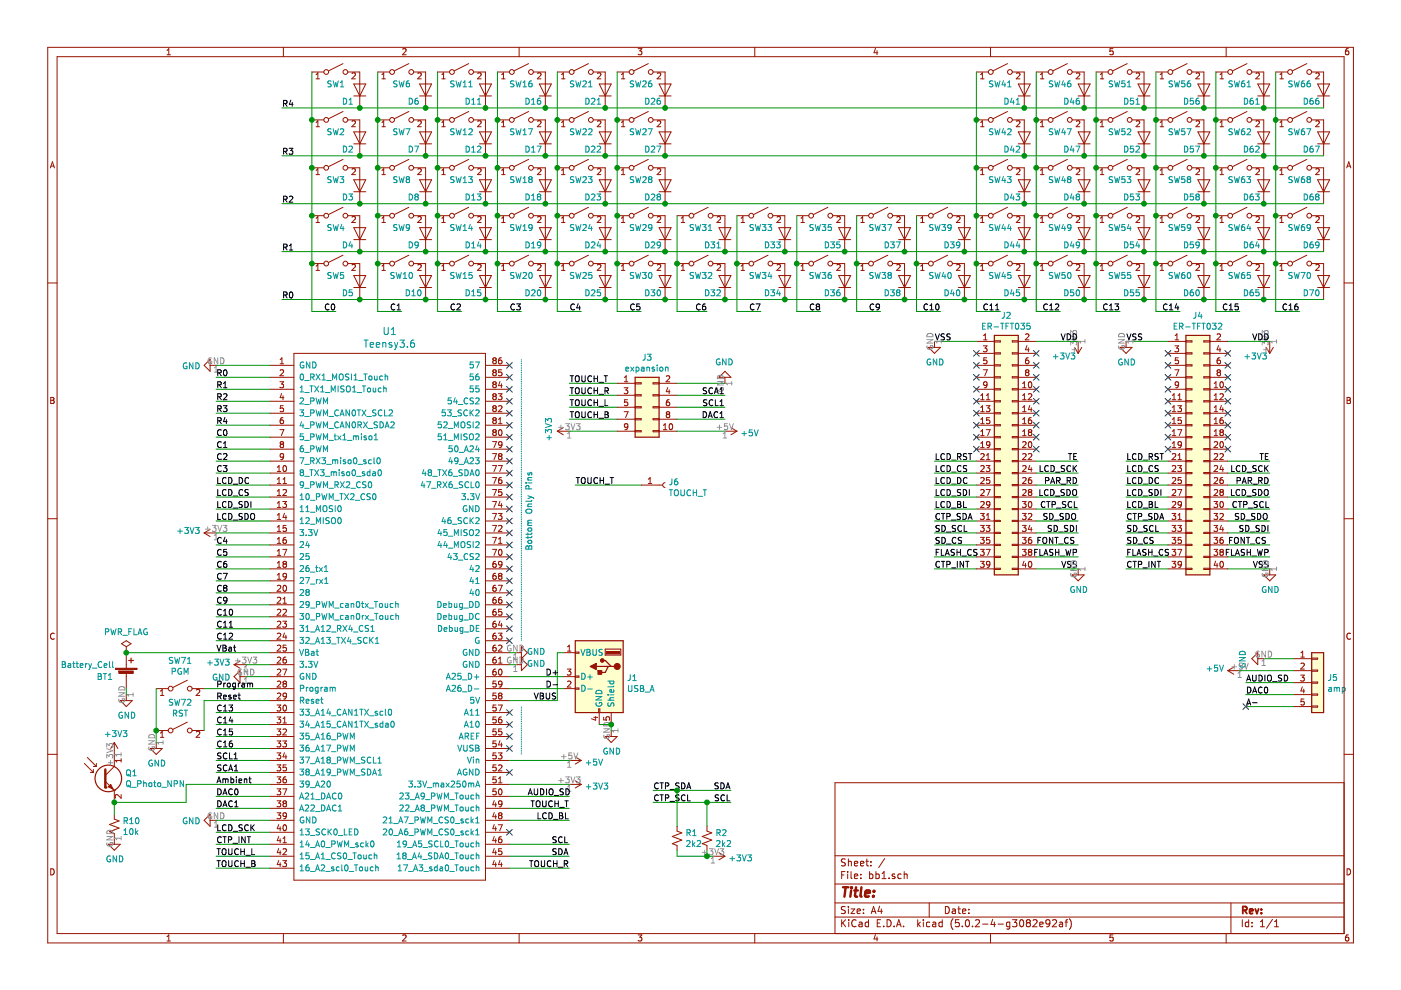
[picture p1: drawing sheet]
<svg xmlns="http://www.w3.org/2000/svg" width="297mm" height="210mm" viewBox="0 0 297 210" stroke-linecap="round" stroke-linejoin="round" font-family="sans-serif">
<g fill="none" stroke="#981200" stroke-width=".21">
<path d="M66.1 15.3h2.6M67 16.7h.7M67 15.8l.4-.4v1.3M72.7 13.5l-3 1.5M73.7 15.3h2.6v7.6M74.6 15.6l.5-.2 .3 .4-.8 .9h.8M75 17.8h2.5l-1.2 2.5zM80.1 15.3h2.5M81 16.7h.7M81 15.8l.4-.4v1.3M86.7 13.5l-3.1 1.5M87.7 15.3h2.5v7.6"/>
<path d="M88.6 15.6l.5-.2 .2 .4-.8 .9h.8M89 17.8h2.5l-1.3 2.5zM92.8 15.3h2.5M93.7 16.7h.7M93.7 15.8l.3-.4v1.3M99.4 13.5l-3.1 1.5M100.4 15.3h2.5v7.6M101.3 15.6l.5-.2 .2 .4-.8 .9h.8M101.7 17.8h2.5l-1.3 2.5zM105.5 15.3h2.5M106.4 16.7h.7M106.4 15.8l.3-.4v1.3"/>
<path d="M112.1 13.5l-3.1 1.5M113.1 15.3h2.5v7.6M114 15.6l.5-.2 .2 .4-.8 .9h.8M114.4 17.8h2.5l-1.3 2.5zM118.2 15.3h2.5M119.1 16.7h.7M119.1 15.8l.3-.4v1.3M124.8 13.5l-3.1 1.5M125.8 15.3h2.5v7.6M126.7 15.6l.4-.2 .3 .4-.8 .9h.8M127 17.8h2.6l-1.3 2.5zM130.9 15.3h2.5"/>
<path d="M131.7 16.7h.8M131.7 15.8l.4-.4v1.3M137.5 13.5l-3.1 1.5M138.5 15.3h2.5v7.6M139.4 15.6l.4-.2 .3 .4-.8 .9h.8M139.7 17.8h2.6l-1.3 2.5zM207 15.3h2.6M207.9 16.7h.7M207.9 15.8l.4-.4v1.3M213.6 13.5l-3 1.5M214.6 15.3h2.6v7.6M215.5 15.6l.5-.2 .3 .4-.8 .9h.8"/>
<path d="M215.9 17.8h2.5l-1.2 2.5zM219.7 15.3h2.5M220.6 16.7h.7M220.6 15.8l.4-.4v1.3M226.3 13.5l-3 1.5M227.3 15.3h2.6v7.6M228.2 15.6l.5-.2 .2 .4-.7 .9h.7M228.6 17.8h2.5l-1.2 2.5zM232.4 15.3h2.5M233.3 16.7h.7M233.3 15.8l.4-.4v1.3M239 13.5l-3 1.5"/>
<path d="M240 15.3h2.6v7.6M240.9 15.6l.5-.2 .2 .4-.7 .9h.7M241.3 17.8h2.5l-1.2 2.5zM245.1 15.3h2.5M246 16.7h.7M246 15.8l.4-.4v1.3M251.7 13.5l-3.1 1.5M252.7 15.3h2.5v7.6M253.6 15.6l.5-.2 .2 .4-.8 .9h.8M254 17.8h2.5l-1.3 2.5zM257.8 15.3h2.5M258.7 16.7h.7"/>
<path d="M258.7 15.8l.4-.4v1.3M264.4 13.5l-3.1 1.5M265.4 15.3h2.5v7.6M266.3 15.6l.5-.2 .2 .4-.8 .9h.8M266.7 17.8h2.5l-1.3 2.5zM270.5 15.3h2.5M271.4 16.7h.7M271.4 15.8l.3-.4v1.3M277.1 13.5l-3.1 1.5M278.1 15.3h2.5v7.6M279 15.6l.5-.2 .2 .4-.8 .9h.8M279.4 17.8h2.5l-1.3 2.5z"/>
<path d="M66.1 25.4h2.6M66.1 35.6h2.6M67 26l.4-.4v1.3M67 36.1l.4-.3v1.2M67 26.9h.7M67 37h.7M72.7 23.6l-3 1.6M72.7 33.8l-3 1.5M73.7 25.4h2.6v7.6M73.7 35.6h2.6v7.6M74.6 25.7l.5-.1 .3 .4-.8 .9h.8M74.6 35.9l.5-.1 .3 .3-.8 .9h.8"/>
<path d="M75 20.3h2.5M75 30.5h2.5M75 28h2.5l-1.2 2.5zM75 38.1h2.5l-1.2 2.6zM80.1 25.4h2.5M80.1 35.6h2.5M81 26.9h.7M81 37h.7M81 26l.4-.4v1.3M81 36.1l.4-.3v1.2M86.7 23.6l-3.1 1.6M86.7 33.8l-3.1 1.5"/>
<path d="M87.7 25.4h2.5v7.6M87.7 35.6h2.5v7.6M88.6 25.7l.5-.1 .2 .4-.8 .9h.8M88.6 35.9l.5-.1 .2 .3-.8 .9h.8M89 20.3h2.5M89 30.5h2.5M89 28h2.5l-1.3 2.5zM89 38.1h2.5l-1.3 2.6zM92.8 25.4h2.5M92.8 35.6h2.5M93.7 26.9h.7M93.7 37h.7"/>
<path d="M93.7 26l.3-.4v1.3M93.7 36.1l.3-.3v1.2M99.4 23.6l-3.1 1.6M99.4 33.8l-3.1 1.5M100.4 25.4h2.5v7.6M100.4 35.6h2.5v7.6M101.3 25.7l.5-.1 .2 .4-.8 .9h.8M101.3 35.9l.5-.1 .2 .3-.8 .9h.8M101.7 20.3h2.5M101.7 30.5h2.5M101.7 28h2.5l-1.3 2.5zM101.7 38.1h2.5l-1.3 2.6z"/>
<path d="M105.5 25.4h2.5M105.5 35.6h2.5M106.4 26.9h.7M106.4 37h.7M106.4 36.1l.3-.3v1.2M106.4 26l.3-.4v1.3M112.1 23.6l-3.1 1.6M112.1 33.8l-3.1 1.5M113.1 25.4h2.5v7.6M113.1 35.6h2.5v7.6M114 25.7l.5-.1 .2 .4-.8 .9h.8M114 35.9l.5-.1 .2 .3-.8 .9h.8"/>
<path d="M114.4 20.3h2.5M114.4 30.5h2.5M114.4 28h2.5l-1.3 2.5zM114.4 38.1h2.5l-1.3 2.6zM118.2 25.4h2.5M118.2 35.6h2.5M119.1 26.9h.7M119.1 37h.7M119.1 26l.3-.4v1.3M119.1 36.1l.3-.3v1.2M124.8 23.6l-3.1 1.6M124.8 33.8l-3.1 1.5"/>
<path d="M125.8 25.4h2.5v7.6M125.8 35.6h2.5v7.6M126.7 25.7l.4-.1 .3 .4-.8 .9h.8M126.7 35.9l.4-.1 .3 .3-.8 .9h.8M127 20.3h2.6M127 30.5h2.6M127 28h2.6l-1.3 2.5zM127 38.1h2.6l-1.3 2.6zM130.9 25.4h2.5M130.9 35.6h2.5M131.7 26.9h.8M131.7 37h.8"/>
<path d="M131.7 26l.4-.4v1.3M131.7 36.1l.4-.3v1.2M137.5 23.6l-3.1 1.6M137.5 33.8l-3.1 1.5M138.5 25.4h2.5v7.6M138.5 35.6h2.5v7.6M139.4 25.7l.4-.1 .3 .4-.8 .9h.8M139.4 35.9l.4-.1 .3 .3-.8 .9h.8M139.7 20.3h2.6M139.7 30.5h2.6M139.7 28h2.6l-1.3 2.5zM139.7 38.1h2.6l-1.3 2.6z"/>
<path d="M207 25.4h2.6M207 35.6h2.6M207.9 26.9h.7M207.9 37h.7M207.9 26l.4-.4v1.3M207.9 36.1l.4-.3v1.2M213.6 23.6l-3 1.6M213.6 33.8l-3 1.5M214.6 25.4h2.6v7.6M214.6 35.6h2.6v7.6M215.5 25.7l.5-.1 .3 .4-.8 .9h.8M215.5 35.9l.5-.1 .3 .3-.8 .9h.8"/>
<path d="M215.9 20.3h2.5M215.9 30.5h2.5M215.9 28h2.5l-1.2 2.5zM215.9 38.1h2.5l-1.2 2.6zM219.7 25.4h2.5M219.7 35.6h2.5M220.6 26.9h.7M220.6 37h.7M220.6 36.1l.4-.3v1.2M220.6 26l.4-.4v1.3M226.3 23.6l-3 1.6M226.3 33.8l-3 1.5"/>
<path d="M227.3 25.4h2.6v7.6M227.3 35.6h2.6v7.6M228.2 25.7l.5-.1 .2 .4-.7 .9h.7M228.2 35.9l.5-.1 .2 .3-.7 .9h.7M228.6 20.3h2.5M228.6 30.5h2.5M228.6 28h2.5l-1.2 2.5zM228.6 38.1h2.5l-1.2 2.6zM232.4 25.4h2.5M232.4 35.6h2.5M233.3 26.9h.7M233.3 37h.7"/>
<path d="M233.3 26l.4-.4v1.3M233.3 36.1l.4-.3v1.2M239 23.6l-3 1.6M239 33.8l-3 1.5M240 25.4h2.6v7.6M240 35.6h2.6v7.6M240.9 25.7l.5-.1 .2 .4-.7 .9h.7M240.9 35.9l.5-.1 .2 .3-.7 .9h.7M241.3 20.3h2.5M241.3 30.5h2.5M241.3 28h2.5l-1.2 2.5zM241.3 38.1h2.5l-1.2 2.6z"/>
<path d="M245.1 25.4h2.5M245.1 35.6h2.5M246 26.9h.7M246 37h.7M246 36.1l.4-.3v1.2M246 26l.4-.4v1.3M251.7 23.6l-3.1 1.6M251.7 33.8l-3.1 1.5M252.7 25.4h2.5v7.6M252.7 35.6h2.5v7.6M253.6 25.7l.5-.1 .2 .4-.8 .9h.8M253.6 35.9l.5-.1 .2 .3-.8 .9h.8"/>
<path d="M254 20.3h2.5M254 30.5h2.5M254 28h2.5l-1.3 2.5zM254 38.1h2.5l-1.3 2.6zM257.8 25.4h2.5M257.8 35.6h2.5M258.7 26.9h.7M258.7 37h.7M258.7 26l.4-.4v1.3M258.7 36.1l.4-.3v1.2M264.4 23.6l-3.1 1.6M264.4 33.8l-3.1 1.5"/>
<path d="M265.4 25.4h2.5v7.6M265.4 35.6h2.5v7.6M266.3 25.7l.5-.1 .2 .4-.8 .9h.8M266.3 35.9l.5-.1 .2 .3-.8 .9h.8M266.7 20.3h2.5M266.7 30.5h2.5M266.7 28h2.5l-1.3 2.5zM266.7 38.1h2.5l-1.3 2.6zM270.5 25.4h2.5M270.5 35.6h2.5M271.4 26.9h.7M271.4 37h.7"/>
<path d="M271.4 26l.3-.4v1.3M271.4 36.1l.3-.3v1.2M277.1 23.6l-3.1 1.6M277.1 33.8l-3.1 1.5M278.1 25.4h2.5v7.6M278.1 35.6h2.5v7.6M279 25.7l.5-.1 .2 .4-.8 .9h.8M279 35.9l.5-.1 .2 .3-.8 .9h.8M279.4 20.3h2.5M279.4 30.5h2.5M279.4 28h2.5l-1.3 2.5zM279.4 38.1h2.5l-1.3 2.6z"/>
<path d="M66.1 45.7h2.6M66.1 55.9h2.6M67 46.3l.4-.4v1.3M67 56.4l.4-.3v1.2M67 47.2h.7M67 57.3h.7M72.7 44l-3 1.5M72.7 54.1l-3 1.5M73.7 45.7h2.6v7.6M73.7 55.9h2.6v7.6M74.6 46l.5-.1 .3 .4-.8 .9h.8M74.6 56.2l.5-.1 .3 .3-.8 .9h.8"/>
<path d="M75 40.7h2.5M75 50.8h2.5M75 48.3h2.5l-1.2 2.5zM75 58.4h2.5l-1.2 2.6zM80.1 45.7h2.5M80.1 55.9h2.5M81 47.2h.7M81 57.3h.7M81 46.3l.4-.4v1.3M81 56.4l.4-.3v1.2M86.7 44l-3.1 1.5M86.7 54.1l-3.1 1.5"/>
<path d="M87.7 45.7h2.5v7.6M87.7 55.9h2.5v7.6M88.6 46l.5-.1 .2 .4-.8 .9h.8M88.6 56.2l.5-.1 .2 .3-.8 .9h.8M89 40.7h2.5M89 50.8h2.5M89 48.3h2.5l-1.3 2.5zM89 58.4h2.5l-1.3 2.6zM92.8 45.7h2.5M92.8 55.9h2.5M93.7 47.2h.7M93.7 57.3h.7"/>
<path d="M93.7 46.3l.3-.4v1.3M93.7 56.4l.3-.3v1.2M99.4 44l-3.1 1.5M99.4 54.1l-3.1 1.5M100.4 45.7h2.5v7.6M100.4 55.9h2.5v7.6M101.3 46l.5-.1 .2 .4-.8 .9h.8M101.3 56.2l.5-.1 .2 .3-.8 .9h.8M101.7 40.7h2.5M101.7 50.8h2.5M101.7 48.3h2.5l-1.3 2.5zM101.7 58.4h2.5l-1.3 2.6z"/>
<path d="M105.5 45.7h2.5M105.5 55.9h2.5M106.4 47.2h.7M106.4 57.3h.7M106.4 46.3l.3-.4v1.3M106.4 56.4l.3-.3v1.2M112.1 44l-3.1 1.5M112.1 54.1l-3.1 1.5M113.1 45.7h2.5v7.6M113.1 55.9h2.5v7.6M114 46l.5-.1 .2 .4-.8 .9h.8M114 56.2l.5-.1 .2 .3-.8 .9h.8"/>
<path d="M114.4 40.7h2.5M114.4 50.8h2.5M114.4 48.3h2.5l-1.3 2.5zM114.4 58.4h2.5l-1.3 2.6zM118.2 45.7h2.5M118.2 55.9h2.5M119.1 47.2h.7M119.1 57.3h.7M119.1 46.3l.3-.4v1.3M119.1 56.4l.3-.3v1.2M124.8 44l-3.1 1.5M124.8 54.1l-3.1 1.5"/>
<path d="M125.8 45.7h2.5v7.6M125.8 55.9h2.5v7.6M126.7 46l.4-.1 .3 .4-.8 .9h.8M126.7 56.2l.4-.1 .3 .3-.8 .9h.8M127 40.7h2.6M127 50.8h2.6M127 48.3h2.6l-1.3 2.5zM127 58.4h2.6l-1.3 2.6zM130.9 45.7h2.5M130.9 55.9h2.5M131.7 47.2h.8M131.7 57.3h.8"/>
<path d="M131.7 46.3l.4-.4v1.3M131.7 56.4l.4-.3v1.2M137.5 44l-3.1 1.5M137.5 54.1l-3.1 1.5M138.5 45.7h2.5v7.6M138.5 55.9h2.5v7.6M139.4 46l.4-.1 .3 .4-.8 .9h.8M139.4 56.2l.4-.1 .3 .3-.8 .9h.8M139.7 40.7h2.6M139.7 50.8h2.6M139.7 48.3h2.6l-1.3 2.5zM139.7 58.4h2.6l-1.3 2.6z"/>
<path d="M143.5 45.7h2.6M143.5 55.9h2.6M144.4 47.2h.8M144.4 57.3h.8M144.4 46.3l.4-.4v1.3M144.4 56.4l.4-.3v1.2M150.1 44l-3 1.5M150.1 54.1l-3 1.5M151.2 45.7h2.5v7.6M151.2 55.9h2.5v7.6M152.1 46l.4-.1 .3 .4-.8 .9h.8M152.1 56.2l.4-.1 .3 .3-.8 .9h.8"/>
<path d="M152.4 50.8h2.6M152.4 48.3h2.6l-1.3 2.5zM152.4 58.4h2.6l-1.3 2.6zM156.2 45.7h2.6M156.2 55.9h2.6M157.1 47.2h.8M157.1 57.3h.8M157.1 46.3l.4-.4v1.3M157.1 56.4l.4-.3v1.2M162.8 44l-3 1.5M162.8 54.1l-3 1.5M163.9 45.7h2.5v7.6"/>
<path d="M163.9 55.9h2.5v7.6M164.7 46l.5-.1 .3 .4-.8 .9h.8M164.7 56.2l.5-.1 .3 .3-.8 .9h.8M165.1 50.8h2.6M165.1 48.3h2.6l-1.3 2.5zM165.1 58.4h2.6l-1.3 2.6zM168.9 45.7h2.6M168.9 55.9h2.6M169.8 47.2h.8M169.8 57.3h.8M169.8 46.3l.4-.4v1.3M169.8 56.4l.4-.3v1.2"/>
<path d="M175.5 44l-3 1.5M175.5 54.1l-3 1.5M176.6 45.7h2.5v7.6M176.6 55.9h2.5v7.6M177.4 46l.5-.1 .3 .4-.8 .9h.8M177.4 56.2l.5-.1 .3 .3-.8 .9h.8M177.8 50.8h2.6M177.8 48.3h2.6l-1.3 2.5zM177.8 58.4h2.6l-1.3 2.6zM181.6 45.7h2.6M181.6 55.9h2.6M182.5 47.2h.8"/>
<path d="M182.5 57.3h.8M182.5 46.3l.4-.4v1.3M182.5 56.4l.4-.3v1.2M188.2 44l-3 1.5M188.2 54.1l-3 1.5M189.2 45.7h2.6v7.6M189.2 55.9h2.6v7.6M190.1 46l.5-.1 .3 .4-.8 .9h.8M190.1 56.2l.5-.1 .3 .3-.8 .9h.8M190.5 50.8h2.6M190.5 48.3h2.6l-1.3 2.5zM190.5 58.4h2.6l-1.3 2.6z"/>
<path d="M194.3 45.7h2.6M194.3 55.9h2.6M195.2 47.2h.7M195.2 57.3h.7M195.2 46.3l.4-.4v1.3M195.2 56.4l.4-.3v1.2M200.9 44l-3 1.5M200.9 54.1l-3 1.5M201.9 45.7h2.6v7.6M201.9 55.9h2.6v7.6M202.8 46l.5-.1 .3 .4-.8 .9h.8M202.8 56.2l.5-.1 .3 .3-.8 .9h.8"/>
<path d="M203.2 50.8h2.5M203.2 48.3h2.5l-1.2 2.5zM203.2 58.4h2.5l-1.2 2.6zM207 45.7h2.6M207 55.9h2.6M207.9 47.2h.7M207.9 57.3h.7M207.9 46.3l.4-.4v1.3M207.9 56.4l.4-.3v1.2M213.6 44l-3 1.5M213.6 54.1l-3 1.5M214.6 45.7h2.6v7.6"/>
<path d="M214.6 55.9h2.6v7.6M215.5 46l.5-.1 .3 .4-.8 .9h.8M215.5 56.2l.5-.1 .3 .3-.8 .9h.8M215.9 40.7h2.5M215.9 50.8h2.5M215.9 48.3h2.5l-1.2 2.5zM215.9 58.4h2.5l-1.2 2.6zM219.7 45.7h2.5M219.7 55.9h2.5M220.6 47.2h.7M220.6 57.3h.7M220.6 46.3l.4-.4v1.3"/>
<path d="M220.6 56.4l.4-.3v1.2M226.3 44l-3 1.5M226.3 54.1l-3 1.5M227.3 45.7h2.6v7.6M227.3 55.9h2.6v7.6M228.2 46l.5-.1 .2 .4-.7 .9h.7M228.2 56.2l.5-.1 .2 .3-.7 .9h.7M228.6 40.7h2.5M228.6 50.8h2.5M228.6 48.3h2.5l-1.2 2.5zM228.6 58.4h2.5l-1.2 2.6zM232.4 45.7h2.5"/>
<path d="M232.4 55.9h2.5M233.3 47.2h.7M233.3 57.3h.7M233.3 46.3l.4-.4v1.3M233.3 56.4l.4-.3v1.2M239 44l-3 1.5M239 54.1l-3 1.5M240 45.7h2.6v7.6M240 55.9h2.6v7.6M240.9 46l.5-.1 .2 .4-.7 .9h.7M240.9 56.2l.5-.1 .2 .3-.7 .9h.7M241.3 40.7h2.5"/>
<path d="M241.3 50.8h2.5M241.3 48.3h2.5l-1.2 2.5zM241.3 58.4h2.5l-1.2 2.6zM245.1 45.7h2.5M245.1 55.9h2.5M246 47.2h.7M246 57.3h.7M246 46.3l.4-.4v1.3M246 56.4l.4-.3v1.2M251.7 44l-3.1 1.5M251.7 54.1l-3.1 1.5M252.7 45.7h2.5v7.6"/>
<path d="M252.7 55.9h2.5v7.6M253.6 46l.5-.1 .2 .4-.8 .9h.8M253.6 56.2l.5-.1 .2 .3-.8 .9h.8M254 40.7h2.5M254 50.8h2.5M254 48.3h2.5l-1.3 2.5zM254 58.4h2.5l-1.3 2.6zM257.8 45.7h2.5M257.8 55.9h2.5M258.7 47.2h.7M258.7 57.3h.7M258.7 46.3l.4-.4v1.3"/>
<path d="M258.7 56.4l.4-.3v1.2M264.4 44l-3.1 1.5M264.4 54.1l-3.1 1.5M265.4 45.7h2.5v7.6M265.4 55.9h2.5v7.6M266.3 46l.5-.1 .2 .4-.8 .9h.8M266.3 56.2l.5-.1 .2 .3-.8 .9h.8M266.7 40.7h2.5M266.7 50.8h2.5M266.7 48.3h2.5l-1.3 2.5zM266.7 58.4h2.5l-1.3 2.6zM270.5 45.7h2.5"/>
<path d="M270.5 55.9h2.5M271.4 47.2h.7M271.4 57.3h.7M271.4 46.3l.3-.4v1.3M271.4 56.4l.3-.3v1.2M277.1 44l-3.1 1.5M277.1 54.1l-3.1 1.5M278.1 45.7h2.5v7.6M278.1 55.9h2.5v7.6M279 46l.5-.1 .2 .4-.8 .9h.8M279 56.2l.5-.1 .2 .3-.8 .9h.8M279.4 40.7h2.5"/>
<path d="M279.4 50.8h2.5M279.4 48.3h2.5l-1.3 2.5zM279.4 58.4h2.5l-1.3 2.6zM43.3 77.5l1.2-1.3v2.5zM44.5 77.5h1.3M57.2 77.5h5.1M59.4 77.1h.7M59.4 76.2l.4-.3v1.2M59.4 78.5l.5-.1 .2 .4-.8 .9h.8M62.3 74.9h40.6v111.7h-40.6zM75 61h2.5M89 61h2.5"/>
<path d="M101.7 61h2.5M102.9 77.5h5.1M104.7 76.4l-.2 .2v.3l.2 .2h.4l.1-.2v-.4l-.2-.1M104.7 79l-.2-.3 .2-.3 .5 .1v.3l-.2 .2M104.7 79l-.2 .2v.2l.2 .3 .4-.1 .1-.2v-.3l-.2-.1M104.7 76.4l-.2-.2 .2-.3 .5 .1v.3l-.2 .1M104.7 79h.3M104.7 76.4h.3M106.3 75.9l-.4 .1-.2 .4v.6l.6 .1 .1-.2-.1-.5-.3-.1-.3 .3M106.4 78.4h-.7v.6l.5-.1 .2 .2v.3l-.2 .3-.5-.2M114.4 61h2.5M127 61h2.6"/>
<path d="M139.7 61h2.6M152.4 61h2.6M165.1 61h2.6M177.8 61h2.6M190.5 61h2.6M196.9 73.7h2.5l-1.3 1.2zM198.1 72.4v1.3M203.2 61h2.5M207 74.9h3.8M207 77.5h3.8M207 72.4h3.8M208.5 78.4h.8l-.5 1.3"/>
<path d="M208.5 73.3h.8l-.5 .5 .4 .1 .1 .5-.3 .2-.5-.1M208.5 72.1h.8M208.5 71.1l.4-.3v1.3M209.2 75.9h-.6l-.1 .6 .5-.2 .3 .3v.3l-.3 .2-.5-.1M210.8 72.3h1.3v.2h-1.3zM210.8 74.8h1.3v.2h-1.3zM210.8 77.3h1.3v.3h-1.3zM210.8 79.9h1.3v.2h-1.3zM214.6 79.9h1.3v.2h-1.3zM214.6 77.3h1.3v.3h-1.3zM214.6 74.8h1.3v.2h-1.3zM214.6 72.3h1.3v.2h-1.3z"/>
<path d="M215.9 61h2.5M215.9 74.9h3.8M215.9 77.5h3.8M215.9 72.4h3.8M217.4 70.9l.5-.1 .3 .3-.8 1h.8M217.7 79l-.3-.3 .3-.3h.2l.3 .3-.3 .3M217.7 79l-.3 .2v.2l.3 .3 .3-.1 .2-.2v-.2l-.3-.2M217.7 79h.2M217.7 73.3l-.3 .9h.8M218 75.9h-.2a.79 .79 0 0 0-.1 1.2h.3l.2-.5-.3-.3h-.2l-.3 .3M218 73.8v.8M227.8 73.7l.8 1.2"/>
<path d="M228.6 61h2.5M228.6 72.4v2.5M229.4 73.7l-.8 1.2M237.5 73.7h2.5l-1.3 1.2zM238.7 72.4v1.3M241.3 61h2.5M247.6 74.9h3.8M247.6 77.5h3.8M247.6 72.4h3.8M249.1 78.4h.8l-.5 1.3M249.1 73.3h.8l-.4 .5 .3 .1 .1 .5-.3 .2-.5-.1M249.2 72.1h.7"/>
<path d="M249.2 71.1l.3-.3v1.3M249.8 75.9h-.6v.6l.4-.2 .3 .3v.3l-.3 .2-.4-.1M251.4 79.9h1.3v.2h-1.3zM251.4 77.3h1.3v.3h-1.3zM251.4 74.8h1.3v.2h-1.3zM251.4 72.3h1.3v.2h-1.3zM254 61h2.5M255.2 72.3h1.3v.2h-1.3zM255.2 74.8h1.3v.2h-1.3zM255.2 77.3h1.3v.3h-1.3zM255.2 79.9h1.3v.2h-1.3zM256.5 74.9h3.8"/>
<path d="M256.5 77.5h3.8M256.5 72.4h3.8M258 70.9l.5-.1 .3 .3-.8 1h.8M258.3 79l-.3-.3 .3-.3h.2l.3 .3-.3 .3M258.3 79l-.3 .2v.2l.3 .3 .3-.1 .2-.2v-.2l-.3-.2M258.3 79h.2M258.3 73.3l-.3 .9h.8M258.6 75.9h-.2a.79 .79 0 0 0-.1 1.2h.3l.2-.5-.3-.3h-.2l-.3 .3M258.6 73.8v.8M266.7 61h2.5M268.4 73.7l.8 1.2M269.2 72.4v2.5"/>
<path d="M270 73.7l-.8 1.2M279.4 61h2.5M57.2 80h5.1M57.2 82.5h5.1M57.2 85.1h5.1M57.2 87.6h5.1M57.2 90.2h5.1M57.2 92.7h5.1M57.2 97.8h5.1M57.2 95.2h5.1M58.8 100h.7M58.8 99.1l.4-.4v1.3"/>
<path d="M59.3 80.9h.8l-.4 .5 .4 .1v.5l-.2 .2-.6-.1M59.3 91.1h.9l-.6 1.3M59.6 94.2l-.2-.3 .2-.3h.3l.2 .3-.2 .3M59.6 94.2l-.2 .2v.3l.2 .2h.4l.1-.2v-.3l-.2-.2M59.6 94.2h.3M59.7 83.4l-.3 .9h.8M60 83.9v.8M60 88.6h-.2a.79 .79 0 0 0-.2 1.2h.4l.1-.5-.2-.3h-.3l-.2 .3M60.1 86h-.6l-.1 .6 .5-.1 .2 .3v.3l-.2 .2-.5-.1M60.1 98.8l.2-.1a.67 .67 0 0 1 .5 .6 .67 .67 0 0 1-.5 .7l-.3-.5zM60.1 96.7l-.2 .3-.4-.1-.1-.2 .1-.4 .4-.1 .2 .2-.1 .9-.5 .1M102.9 80h5.1"/>
<path d="M102.9 82.5h5.1M102.9 85.1h5.1M102.9 87.6h5.1M102.9 90.2h5.1M102.9 92.7h5.1M102.9 97.8h5.1M102.9 95.2h5.1M104.4 98.7h.9l-.6 1.3M104.4 96.2h.9l-.6 1.2M104.4 93.6h.9l-.6 1.3M104.7 91.7l-.2-.3 .2-.3 .5 .1v.3l-.2 .2M104.7 91.7l-.2 .2v.2l.2 .3 .4-.1 .1-.2v-.3l-.2-.1"/>
<path d="M104.7 81.5l-.2-.3 .2-.3 .5 .2v.3l-.2 .1M104.7 81.5l-.2 .2v.3l.2 .2h.4l.1-.2v-.4l-.2-.1M104.7 86.6l-.2-.3 .2-.3 .5 .1v.3l-.2 .2M104.7 86.6l-.2 .2v.3l.2 .2 .4-.1 .1-.1v-.4l-.2-.1M104.7 84l-.2-.2 .2-.3 .5 .1v.3l-.2 .1M104.7 84l-.2 .3v.2l.2 .2h.4l.1-.2v-.4l-.2-.1M104.7 89.1l-.2-.2 .2-.3 .5 .1v.3l-.2 .1M104.7 89.1l-.2 .2v.3l.2 .2h.4l.1-.2v-.4l-.2-.1M104.7 91.7h.3M104.7 89.1h.3M104.7 86.6h.3M104.7 84h.3"/>
<path d="M104.7 81.5h.3M105.6 98.7h.9l-.5 1.3M105.6 83.5h.8l-.4 .5 .4 .1v.4l-.2 .2-.6-.1M105.7 86.1l.5-.1 .2 .4-.8 .9h.8M105.7 88.9l.4-.3v1.2M105.7 89.8h.7M105.8 91.2l.2-.1a.67 .67 0 0 1 .5 .6 .67 .67 0 0 1-.5 .7l-.3-.5zM106 96.7l-.3-.2 .3-.3h.2l.2 .2-.2 .3M106 96.7l-.3 .3v.3l.3 .1h.3l.1-.2v-.2l-.2-.3M106 96.7h.2M106 80.9l-.3 .9h.8M106.3 81.4v.8"/>
<path d="M106.4 94.2l-.2 .2h-.4l-.1-.6 .5-.2 .2 .3v.7l-.2 .3h-.4M207 80h3.8M207 82.5h3.8M207 85.1h3.8M207 87.6h3.8M207 90.2h3.8M207 92.7h3.8M207 97.8h3.8M207 95.2h3.8M207.9 83.8l.4-.3v1.2M207.9 86.4l.4-.4v1.3M207.9 88.9l.4-.3v1.2"/>
<path d="M207.9 91.4l.4-.3v1.3M207.9 94l.4-.4v1.3M207.9 98.8l.5-.1 .3 .4-.8 .9h.8M207.9 87.3h.8M207.9 89.8h.8M207.9 96.3l.5-.1 .3 .3-.8 .9h.8M207.9 94.9h.8M207.9 92.4h.8M207.9 84.7h.8M209.1 98.7h.8l-.4 .5 .3 .1 .1 .5-.3 .2-.5-.1M209.1 86h.8l-.4 .5 .3 .1 .1 .5-.3 .2-.5-.1M209.1 91.1h.8l-.5 1.3"/>
<path d="M209.1 97.4h.8M209.1 84.7h.8M209.1 83.8l.4-.3v1.2M209.1 96.5l.4-.3v1.2M209.3 81.5l-.3 .2h-.3l-.2-.2 .1-.4 .4-.2 .3 .3-.2 .9-.4 .1M209.8 88.6h-.6l-.1 .6 .5-.2 .3 .3v.3l-.3 .2-.5-.1M209.9 94.2l-.3 .2h-.3l-.1-.6 .4-.2 .3 .3-.1 .7-.2 .3h-.3M210.8 82.4h1.3v.3h-1.3zM210.8 85h1.3v.2h-1.3zM210.8 87.5h1.3v.2h-1.3zM210.8 90h1.3v.3h-1.3zM210.8 92.6h1.3v.2h-1.3z"/>
<path d="M210.8 95.1h1.3v.3h-1.3zM210.8 97.6h1.3v.3h-1.3zM214.6 97.6h1.3v.3h-1.3zM214.6 95.1h1.3v.3h-1.3zM214.6 92.6h1.3v.2h-1.3zM214.6 90h1.3v.3h-1.3zM214.6 87.5h1.3v.2h-1.3zM214.6 85h1.3v.2h-1.3zM214.6 82.4h1.3v.3h-1.3zM215.9 80h3.8M215.9 82.5h3.8M215.9 85.1h3.8"/>
<path d="M215.9 87.6h3.8M215.9 90.2h3.8M215.9 92.7h3.8M215.9 97.8h3.8M215.9 95.2h3.8M216.8 81.3l.4-.4v1.3M216.8 83.8l.4-.3v1.2M216.8 86.4l.4-.4v1.3M216.8 88.9l.4-.3v1.2M216.8 98.8l.5-.1 .2 .4-.7 .9h.7M216.8 82.2h.7M216.8 87.3h.7"/>
<path d="M216.8 89.8h.7M216.8 96.3l.5-.1 .2 .3-.7 .9h.7M216.8 93.8l.5-.2 .2 .4-.7 .9h.7M216.8 92.4h.7M216.8 84.7h.7M216.8 91.4l.4-.3v1.3M218 96.3l.5-.1 .3 .3-.8 .9h.8M218 83.6l.5-.1 .3 .3-.8 .9h.8M218.2 81.1l.1-.2a.67 .67 0 0 1 .5 .7 .67 .67 0 0 1-.5 .6l-.3-.5zM218.2 93.8l.1-.2a.67 .67 0 0 1 .5 .7 .67 .67 0 0 1-.5 .6l-.3-.5zM218.3 91.7l-.3-.3 .3-.3h.2l.3 .2-.3 .4M218.3 91.7h.2"/>
<path d="M218.3 91.7l-.3 .2 .1 .3 .2 .2 .3-.1 .2-.2v-.2l-.3-.2M218.3 86l-.3 .9h.8M218.3 98.7l-.3 .8h.8M218.6 88.6l-.4 .1-.2 .4 .1 .6 .5 .1 .2-.2-.2-.5-.3-.1-.3 .3M218.6 86.4v.9M218.6 99.1v.9M247.6 80h3.8M247.6 82.5h3.8M247.6 85.1h3.8M247.6 87.6h3.8M247.6 90.2h3.8M247.6 92.7h3.8"/>
<path d="M247.6 97.8h3.8M247.6 95.2h3.8M248.5 98.8l.5-.1 .3 .4-.8 .9h.8M248.5 87.3h.8M248.5 89.8h.8M248.5 96.3l.5-.1 .3 .3-.8 .9h.8M248.5 94.9h.8M248.5 92.4h.8M248.5 84.7h.8M248.5 83.8l.4-.3v1.2M248.5 86.4l.4-.4v1.3M248.5 88.9l.4-.3v1.2"/>
<path d="M248.5 91.4l.4-.3v1.3M248.5 94l.4-.4v1.3M249.7 98.7h.8l-.4 .5 .3 .1 .1 .5-.3 .2-.5-.1M249.7 86h.8l-.4 .5 .3 .1 .1 .5-.3 .2-.5-.1M249.7 91.1h.8l-.5 1.3M249.8 97.4h.7M249.8 84.7h.7M249.8 83.8l.3-.3v1.2M249.8 96.5l.3-.3v1.2M249.9 81.5l-.3 .2h-.3l-.1-.2v-.4l.4-.2 .3 .3-.2 .9-.4 .1M250.4 88.6h-.6v.6l.4-.2 .3 .3v.3l-.3 .2-.4-.1M250.5 94.2l-.3 .2h-.3l-.1-.6 .4-.2 .3 .3-.1 .7-.2 .3h-.3"/>
<path d="M251.4 97.6h1.3v.3h-1.3zM251.4 95.1h1.3v.3h-1.3zM251.4 92.6h1.3v.2h-1.3zM251.4 90h1.3v.3h-1.3zM251.4 87.5h1.3v.2h-1.3zM251.4 85h1.3v.2h-1.3zM251.4 82.4h1.3v.3h-1.3zM255.2 82.4h1.3v.3h-1.3zM255.2 85h1.3v.2h-1.3zM255.2 87.5h1.3v.2h-1.3zM255.2 90h1.3v.3h-1.3zM255.2 92.6h1.3v.2h-1.3z"/>
<path d="M255.2 95.1h1.3v.3h-1.3zM255.2 97.6h1.3v.3h-1.3zM256.5 80h3.8M256.5 82.5h3.8M256.5 85.1h3.8M256.5 87.6h3.8M256.5 90.2h3.8M256.5 92.7h3.8M256.5 97.8h3.8M256.5 95.2h3.8M257.4 98.8l.5-.1 .3 .4-.8 .9h.8M257.4 82.2h.8"/>
<path d="M257.4 87.3h.8M257.4 89.8h.8M257.4 96.3l.5-.1 .3 .3-.8 .9h.8M257.4 93.8l.5-.2 .3 .4-.8 .9h.8M257.4 92.4h.8M257.4 84.7h.8M257.4 81.3l.4-.4v1.3M257.4 83.8l.4-.3v1.2M257.4 86.4l.4-.4v1.3M257.4 88.9l.4-.3v1.2M257.4 91.4l.4-.3v1.3M258.6 96.3l.5-.1 .3 .3-.8 .9h.8"/>
<path d="M258.6 83.6l.5-.1 .3 .3-.8 .9h.8M258.8 81.1l.2-.2a.67 .67 0 0 1 .4 .7 .67 .67 0 0 1-.4 .6l-.4-.5zM258.8 93.8l.2-.2a.67 .67 0 0 1 .4 .7 .67 .67 0 0 1-.4 .6l-.4-.5zM258.9 91.7l-.3-.3 .3-.3h.2l.3 .2-.3 .4M258.9 91.7h.2M258.9 91.7l-.3 .2 .1 .3 .2 .2 .4-.1 .1-.2v-.2l-.3-.2M259 86l-.4 .9h.8M259 98.7l-.4 .8h.8M259.3 88.6l-.5 .1-.2 .4 .1 .6 .6 .1 .1-.2-.1-.5-.4-.1-.3 .3M259.3 86.4v.9M259.3 99.1v.9M43.3 113h2.5"/>
<path d="M43.3 113l1.2 .8M44.5 112.2l-1.2 .8M57.2 100.3h5.1M57.2 102.8h5.1M57.2 105.4h5.1M57.2 107.9h5.1M57.2 110.5h5.1M57.2 113h5.1M57.2 115.5h5.1M57.2 118.1h5.1M58.8 101.6l.4-.4v1.3M58.8 104.1l.4-.3v1.3"/>
<path d="M58.8 106.7l.4-.4v1.3M58.8 109.2l.4-.3v1.2M58.8 111.8l.4-.4v1.3M58.8 114.3l.4-.4v1.3M58.8 116.8l.4-.3v1.2M58.8 119.4l.4-.4v1.3M58.8 102.5h.7M58.8 105.1h.7M58.8 107.6h.7M58.8 110.1h.7M58.8 112.7h.7M58.8 115.2h.7"/>
<path d="M58.8 117.7h.7M60 106.3h.7l-.4 .5 .4 .1v.5l-.2 .2-.5-.1M60 116.5h.8l-.5 1.2M60 103.9l.5-.1 .2 .3-.7 1h.7M60 102.5h.7M60 101.6l.4-.4v1.3M60.3 119.6l-.3-.3 .3-.3h.2l.2 .3-.2 .3M60.3 119.6l-.3 .2 .1 .4 .2 .1 .3-.1 .1-.1v-.3l-.2-.2M60.3 119.6h.2M60.3 108.8l-.3 .9h.8M60.6 113.9l-.4 .2-.2 .4 .1 .6 .5 .1 .1-.2-.1-.5-.3-.1-.3 .3M60.6 109.3v.8"/>
<path d="M60.7 111.4h-.6l-.1 .6 .5-.1 .2 .2v.3l-.2 .3-.5-.2M102.9 100.3h5.1M102.9 102.8h5.1M102.9 105.4h5.1M102.9 107.9h5.1M102.9 110.5h5.1M102.9 113h5.1M102.9 115.5h5.1M102.9 118.1h5.1M104.4 103.8h.9l-.6 1.3M104.4 106.3h.9l-.6 1.3M104.4 111.4h.9l-.6 1.3"/>
<path d="M104.4 113.9h.9l-.6 1.3M104.4 116.5h.9l-.6 1.2M104.4 108.9h.9l-.6 1.2M104.4 101.2h.9l-.6 1.3M105.1 119h-.2a.79 .79 0 0 0-.2 1.3l.5-.1v-.6l-.5-.1-.2 .3M105.6 108.9h.8l-.4 .4 .4 .2v.4l-.2 .2-.6-.1M105.7 111.5l.5-.1 .2 .4-.8 .9h.8M105.7 115.2h.7M105.7 114.3l.4-.4v1.3M105.8 116.6l.2-.1a.67 .67 0 0 1 .5 .6 .67 .67 0 0 1-.5 .6l-.3-.4zM106 106.3l-.3 .9h.8M106.3 101.2l-.4 .2-.2 .4v.6l.6 .1 .1-.2-.1-.5-.3-.1-.3 .3"/>
<path d="M106.3 106.8v.8M106.4 103.8h-.7v.6l.5-.1 .2 .2v.3l-.2 .3-.5-.2M106.4 119.6l-.2 .2h-.4l-.1-.7 .5-.1 .2 .3v.7l-.2 .2-.4 .1M207 100.3h3.8M207 102.8h3.8M207 105.4h3.8M207 107.9h3.8M207 110.5h3.8M207 113h3.8M207 115.5h3.8M207 118.1h3.8M207.9 108.9h.8l-.5 .4 .4 .2v.5l-.2 .1-.5-.1"/>
<path d="M207.9 111.4h.8l-.5 .5 .4 .1v.5l-.2 .2-.5-.2M207.9 113.9h.8l-.5 .5 .4 .1v.6l-.2 .1-.5-.1M207.9 116.5h.8l-.5 .5 .4 .1v.5l-.2 .1-.5-.1M207.9 119h.8l-.5 .5 .4 .1v.6l-.2 .1-.5-.1M207.9 101.4l.5-.2 .3 .4-.8 .9h.8M207.9 103.9l.5-.1 .3 .3-.8 1h.8M207.9 106.5l.5-.2 .3 .4-.8 .9h.8M209.1 103.8h.8l-.5 1.3M209.1 111.4h.8l-.4 .5 .3 .1 .1 .4-.3 .3-.5-.2M209.1 116.5h.8l-.5 1.2M209.1 110.1h.8M209.1 109.2l.4-.3v1.2"/>
<path d="M209.8 101.2h-.6l-.1 .7 .5-.2 .3 .3v.3l-.3 .2-.5-.1M209.8 113.9h-.6l-.1 .6 .5-.1 .3 .3v.3l-.3 .2-.5-.1M209.9 106.9l-.3 .2h-.3l-.1-.6 .4-.2 .3 .3-.1 .7-.2 .2-.3 .1M209.9 119.6l-.3 .2h-.3l-.1-.7 .4-.1 .3 .3-.1 .7-.2 .2-.3 .1M210.8 100.2h1.3v.2h-1.3zM210.8 102.7h1.3v.3h-1.3zM210.8 105.3h1.3v.2h-1.3zM210.8 107.8h1.3v.3h-1.3zM210.8 110.3h1.3v.3h-1.3zM210.8 112.9h1.3v.2h-1.3zM210.8 115.4h1.3v.3h-1.3zM210.8 118h1.3v.2h-1.3z"/>
<path d="M214.6 118h1.3v.2h-1.3zM214.6 115.4h1.3v.3h-1.3zM214.6 112.9h1.3v.2h-1.3zM214.6 110.3h1.3v.3h-1.3zM214.6 107.8h1.3v.3h-1.3zM214.6 105.3h1.3v.2h-1.3zM214.6 102.7h1.3v.3h-1.3zM214.6 100.2h1.3v.2h-1.3zM215.9 100.3h3.8M215.9 102.8h3.8M215.9 105.4h3.8M215.9 107.9h3.8"/>
<path d="M215.9 110.5h3.8M215.9 113h3.8M215.9 115.5h3.8M215.9 118.1h3.8M216.8 106.3h.7l-.4 .5 .4 .1v.6l-.2 .1-.5-.1M216.8 108.9h.7l-.4 .4 .4 .2v.5l-.2 .1-.5-.1M216.8 111.4h.7l-.4 .5 .4 .1v.5l-.2 .2-.5-.2M216.8 113.9h.7l-.4 .5 .4 .1v.6l-.2 .1-.5-.1M216.8 116.5h.7l-.4 .5 .4 .1v.5l-.2 .1-.5-.1M216.8 101.4l.5-.2 .2 .4-.7 .9h.7M216.8 103.9l.5-.1 .2 .3-.7 1h.7M217.1 119l-.3 .9h.8"/>
<path d="M217.4 119.4v.9M218 109l.5-.1 .3 .3-.8 .9h.8M218.2 106.5l.1-.2a.67 .67 0 0 1 .5 .7 .67 .67 0 0 1-.5 .6l-.3-.5zM218.2 119.1l.1-.1a.67 .67 0 0 1 .5 .7 .67 .67 0 0 1-.5 .6l-.3-.5zM218.3 104.3l-.3 .3 .1 .3 .2 .2 .3-.1 .2-.2v-.2l-.3-.3M218.3 104.3l-.3-.2 .3-.3h.2l.3 .2-.3 .3M218.3 117l-.3 .3 .1 .3 .2 .1h.3l.2-.2v-.2l-.3-.3M218.3 117l-.3-.2 .3-.3h.2l.3 .2-.3 .3M218.3 104.3h.2M218.3 117h.2M218.3 111.4l-.3 .8h.8M218.6 101.2l-.4 .2-.2 .4 .1 .6 .5 .1 .2-.2-.2-.5-.3-.1-.3 .3"/>
<path d="M218.6 113.9l-.4 .2-.2 .4 .1 .6 .5 .1 .2-.2-.2-.5-.3-.1-.3 .3M218.6 111.8v.9M247.6 100.3h3.8M247.6 102.8h3.8M247.6 105.4h3.8M247.6 107.9h3.8M247.6 110.5h3.8M247.6 113h3.8M247.6 115.5h3.8M247.6 118.1h3.8M248.5 108.9h.8l-.5 .4 .4 .2v.5l-.2 .1-.5-.1M248.5 111.4h.8l-.5 .5 .4 .1v.5l-.2 .2-.5-.2"/>
<path d="M248.5 113.9h.8l-.5 .5 .4 .1v.6l-.2 .1-.5-.1M248.5 116.5h.8l-.5 .5 .4 .1v.5l-.2 .1-.5-.1M248.5 119h.8l-.5 .5 .4 .1v.6l-.2 .1-.5-.1M248.5 101.4l.5-.2 .3 .4-.8 .9h.8M248.5 103.9l.5-.1 .3 .3-.8 1h.8M248.5 106.5l.5-.2 .3 .4-.8 .9h.8M249.7 103.8h.8l-.5 1.3M249.7 111.4h.8l-.4 .5 .3 .1 .1 .4-.3 .3-.5-.2M249.7 116.5h.8l-.5 1.2M249.8 110.1h.7M249.8 109.2l.3-.3v1.2M250.4 101.2h-.6v.7l.4-.2 .3 .3v.3l-.3 .2-.4-.1"/>
<path d="M250.4 113.9h-.6v.6l.4-.1 .3 .3v.3l-.3 .2-.4-.1M250.5 106.9l-.3 .2h-.3l-.1-.6 .4-.2 .3 .3-.1 .7-.2 .2-.3 .1M250.5 119.6l-.3 .2h-.3l-.1-.7 .4-.1 .3 .3-.1 .7-.2 .2-.3 .1M251.4 118h1.3v.2h-1.3zM251.4 115.4h1.3v.3h-1.3zM251.4 112.9h1.3v.2h-1.3zM251.4 110.3h1.3v.3h-1.3zM251.4 107.8h1.3v.3h-1.3zM251.4 105.3h1.3v.2h-1.3zM251.4 102.7h1.3v.3h-1.3zM251.4 100.2h1.3v.2h-1.3zM255.2 100.2h1.3v.2h-1.3z"/>
<path d="M255.2 102.7h1.3v.3h-1.3zM255.2 105.3h1.3v.2h-1.3zM255.2 107.8h1.3v.3h-1.3zM255.2 110.3h1.3v.3h-1.3zM255.2 112.9h1.3v.2h-1.3zM255.2 115.4h1.3v.3h-1.3zM255.2 118h1.3v.2h-1.3zM256.5 100.3h3.8M256.5 102.8h3.8M256.5 105.4h3.8M256.5 107.9h3.8M256.5 110.5h3.8"/>
<path d="M256.5 113h3.8M256.5 115.5h3.8M256.5 118.1h3.8M257.4 106.3h.8l-.5 .5 .4 .1v.6l-.2 .1-.5-.1M257.4 108.9h.8l-.5 .4 .4 .2v.5l-.2 .1-.5-.1M257.4 111.4h.8l-.5 .5 .4 .1v.5l-.2 .2-.5-.2M257.4 113.9h.8l-.5 .5 .4 .1v.6l-.2 .1-.5-.1M257.4 116.5h.8l-.5 .5 .4 .1v.5l-.2 .1-.5-.1M257.4 101.4l.5-.2 .3 .4-.8 .9h.8M257.4 103.9l.5-.1 .3 .3-.8 1h.8M257.7 119l-.3 .9h.8M258 119.4v.9"/>
<path d="M258.6 109l.5-.1 .3 .3-.8 .9h.8M258.8 119.1l.2-.1a.67 .67 0 0 1 .4 .7 .67 .67 0 0 1-.4 .6l-.4-.5zM258.8 106.4l.2-.1a.67 .67 0 0 1 .4 .7 .67 .67 0 0 1-.4 .6 .83 .83 0 0 1-.2-1.2zM258.9 104.3l-.3 .3 .1 .3 .2 .2 .4-.1 .1-.2v-.2l-.3-.3M258.9 104.3l-.3-.2 .3-.3h.2l.3 .2-.3 .3M258.9 117l-.3 .3 .1 .3 .2 .1h.4l.1-.2v-.2l-.3-.3M258.9 117l-.3-.2 .3-.3h.2l.3 .2-.3 .3M258.9 104.3h.2M258.9 117h.2M259 111.4l-.4 .8h.8M259.3 101.2l-.5 .2-.2 .4 .1 .6 .6 .1 .1-.2-.1-.5-.4-.1-.3 .3M259.3 113.9l-.5 .2-.2 .4 .1 .6 .6 .1 .1-.2-.1-.5-.4-.1-.3 .3"/>
<path d="M259.3 111.8v.9M25.8 136.5l1-.7 1 .7-1 .6zM26.8 138.4h.1M26.8 137.1v4.6M57.2 120.6h5.1M57.2 123.2h5.1M57.2 125.7h5.1M57.2 128.2h5.1M57.2 130.8h5.1M57.2 133.3h5.1M57.2 135.8h5.1M57.2 138.4h5.1"/>
<path d="M58.8 121.9l.4-.3v1.2M58.8 120.3h.7M58.8 122.8h.7M58.8 124.2l.5-.1 .2 .4-.8 .9h.8M58.8 126.8l.5-.2 .2 .4-.8 .9h.8M58.8 129.3l.5-.1 .2 .3-.8 .9h.8M58.8 131.8l.5-.1 .2 .4-.8 .9h.8M58.8 134.4l.5-.2 .2 .4-.8 .9h.8M58.8 136.9l.5-.1 .2 .3-.8 1h.8M58.8 139.5l.5-.2 .2 .4-.8 .9h.8M60 131.7h.7l-.4 .5 .4 .1v.5l-.2 .2-.5-.1M60 129.3l.5-.1 .2 .3-.7 .9h.7"/>
<path d="M60 127l.4-.4v1.3M60 127.9h.7M60.2 124.2l.1-.1a.67 .67 0 0 1 .5 .6 .67 .67 0 0 1-.5 .7 .83 .83 0 0 1-.1-1.2zM60.3 134.2l-.3 .9h.8M60.6 139.3l-.4 .2-.2 .4 .1 .6h.5l.1-.1-.1-.5-.3-.1-.3 .3M60.6 134.7v.8M60.7 136.8h-.6l-.1 .6 .5-.1 .2 .2v.3l-.2 .3-.5-.2M60.7 122.1l-.2 .2h-.4v-.6l.4-.1 .2 .2v.7l-.2 .3h-.4M102.9 120.6h5.1M102.9 123.2h5.1M102.9 125.7h5.1M102.9 128.2h5.1"/>
<path d="M102.9 130.8h5.1M102.9 133.3h5.1M102.9 135.8h5.1M102.9 138.4h5.1M105.1 134.2h-.2a.79 .79 0 0 0-.2 1.3l.5-.1v-.5l-.5-.2-.2 .3M105.1 136.8h-.2a.79 .79 0 0 0-.2 1.3l.5-.2v-.5l-.5-.1-.2 .2M105.1 129.2h-.2a.79 .79 0 0 0-.2 1.2l.5-.1v-.5l-.5-.1-.2 .2M105.1 139.3h-.2a.79 .79 0 0 0-.2 1.3l.5-.1v-.6l-.5-.1-.2 .3M105.1 131.7h-.2a.79 .79 0 0 0-.2 1.3l.5-.1v-.6l-.5-.1-.2 .2M105.1 124.1h-.2a.79 .79 0 0 0-.2 1.3l.5-.2v-.5l-.5-.1-.2 .2M105.1 121.6h-.2a.79 .79 0 0 0-.2 1.2l.5-.1v-.5l-.5-.2-.2 .3M105.1 126.6h-.2a.79 .79 0 0 0-.2 1.3l.5-.1v-.6l-.5-.1-.2 .3"/>
<path d="M105.6 124.1h.9l-.5 1.3M105.6 134.2h.8l-.4 .5 .4 .2v.4l-.2 .2-.6-.1M105.7 136.9l.5-.1 .2 .3-.8 1h.8M105.7 139.7l.4-.4v1.3M106 122.1l-.3 .2v.4l.3 .1h.3l.1-.2v-.3l-.2-.2M106 122.1l-.3-.2 .3-.3h.2l.2 .2-.2 .3M106 122.1h.2M106 131.7l-.3 .8h.8M106.3 126.6l-.4 .2-.2 .4v.6l.6 .1 .1-.2-.1-.5-.3-.1-.3 .3M106.3 132.1v.9M106.4 129.2h-.7v.6l.5-.1 .2 .2v.3l-.2 .2-.5-.1M109.3 138.4h1.2"/>
<path d="M110.5 137.1l1.3 1.3-1.3 1.3 1.3 1.2-1.3 1.3zM119.4 138.4h2.6M120.3 138.1h.8M120.3 137.1l.4-.3v1.3M122 138.3h.7v.2h-.7zM128.3 137.6h3.3v1.3h-3.3zM207 120.6h3.8M210.8 120.5h1.3v.2h-1.3zM214.6 120.5h1.3v.2h-1.3zM215.9 120.6h3.8M227.3 121.9h2.6l-1.3 1.3zM228.6 120.6v1.3"/>
<path d="M247.6 120.6h3.8M251.4 120.5h1.3v.2h-1.3zM255.2 120.5h1.3v.2h-1.3zM256.5 120.6h3.8M266.7 139.7h1.2M266.7 138.4v2.5l-1.3-1.2zM267.9 121.9h2.6l-1.3 1.3zM269.2 120.6v1.3M274.3 139.7h3.8M275.8 139.3h.7M275.8 138.4l.4-.3v1.2M278.1 139.5h1.3v.3h-1.3z"/>
<path d="M25.5 148.5h2.5l-1.2 1.3zM26.8 142.7v3.3M26.8 147.3v1.2M31.9 158.7h2.5l-1.3 1.3zM33.1 146h2.6M33.1 154.9h2.6M33.1 157.4v1.3M34 146.5l.4-.3v1.2M34 147.4h.7M34 155.4l.4-.3v1.2M34 156.3h.7M39.7 144.2l-3 1.5"/>
<path d="M39.7 153.1l-3 1.5M40.7 146h2.6M40.7 154.9h2.6M41.6 155.2l.5-.1 .3 .3-.8 .9h.8M41.6 146.3l.5-.1 .3 .3-.8 .9h.8M49.6 140.9h2.6M49.6 140.9l1.3 .8M50.9 143.5h1.3M50.9 140.2l-1.3 .7M50.9 142.2v2.5l-1.3-1.2zM57.2 140.9h5.1M57.2 143.5h5.1"/>
<path d="M57.2 146h5.1M57.2 148.5h5.1M57.2 151.1h5.1M57.2 153.6h5.1M57.2 156.2h5.1M57.2 158.7h5.1M58.7 149.5h.8l-.4 .5 .4 .1v.5l-.2 .1-.6-.1M58.7 152h.8l-.4 .5 .4 .1v.6l-.2 .1-.6-.1M58.7 154.6h.8l-.4 .4 .4 .2v.5l-.2 .1-.6-.1M58.7 157.1h.8l-.4 .5 .4 .1v.5l-.2 .2-.6-.2M58.7 159.6h.8l-.4 .5 .4 .1v.6l-.2 .1-.6-.1M58.8 142l.5-.1 .2 .3-.8 .9h.8"/>
<path d="M58.8 144.5l.5-.1 .2 .4-.8 .9h.8M58.8 147.1l.5-.2 .2 .4-.8 .9h.8M60 157.1h.7l-.4 .5 .4 .1v.4l-.2 .3-.5-.2M60 141.9h.8l-.5 1.2M60 154.7l.5-.1 .2 .3-.7 .9h.7M60 152.4l.4-.4v1.3M60 153.3h.7M60.1 149.6l.2-.1a.67 .67 0 0 1 .5 .6 .67 .67 0 0 1-.5 .6l-.3-.4zM60.3 145l-.3-.3 .3-.3h.2l.2 .3-.2 .3M60.3 145l-.3 .2 .1 .3 .2 .2 .3-.1 .1-.2v-.2l-.2-.2M60.3 145h.2M60.3 159.6l-.3 .9h.8"/>
<path d="M60.7 147.5l-.2 .2h-.4v-.6l.4-.2 .2 .3v.7l-.2 .3h-.4M102.9 140.9h5.1M102.9 143.5h5.1M102.9 146h5.1M102.9 148.5h5.1M102.9 151.1h5.1M102.9 153.6h5.1M102.9 156.2h5.1M102.9 158.7h5.1M105.1 141.9h-.2a.79 .79 0 0 0-.2 1.2l.5-.1v-.5l-.5-.2-.2 .3M105.2 152h-.6l-.1 .6 .2-.1 .5 .1v.6l-.2 .1-.5-.1M105.2 149.5h-.6l-.1 .6 .2-.1 .5 .1v.5l-.2 .1-.5-.1"/>
<path d="M105.2 154.6h-.6l-.1 .6 .2-.2 .5 .2v.5l-.2 .1-.5-.1M105.2 157.1h-.6l-.1 .6 .2-.1 .5 .1v.5l-.2 .2-.5-.2M105.2 144.4h-.6l-.1 .6 .2-.1 .5 .1v.5l-.2 .2-.5-.2M105.2 146.9h-.6l-.1 .7 .2-.2 .5 .2v.5l-.2 .1-.5-.1M105.2 159.6h-.6l-.1 .6 .2-.1 .5 .1v.6l-.2 .1-.5-.1M105.6 149.5h.9l-.5 1.2M105.6 159.6h.8l-.4 .5 .4 .1v.5l-.2 .2-.6-.1M105.7 140.6h.7M105.8 142l.2-.1a.67 .67 0 0 1 .5 .6 .67 .67 0 0 1-.5 .6l-.3-.4zM106 147.5l-.3-.3 .3-.3h.2l.2 .3-.2 .3M106 147.5l-.3 .2v.4l.3 .1h.3l.1-.2v-.3l-.2-.2M106 147.5h.2"/>
<path d="M106 157l-.3 .9h.8M106.3 152l-.4 .1-.2 .5v.6h.6l.1-.1-.1-.5-.3-.1-.3 .3M106.3 157.5v.9M106.4 154.6h-.7v.6l.5-.2 .2 .3v.3l-.2 .2-.5-.1M106.4 145l-.2 .2-.4-.1-.1-.6 .5-.1 .2 .3v.7l-.2 .2-.4 .1M109.3 140.9h1.2M119.4 143.5h2.6M119.4 146h2.6M120.3 141.9h.8l-.5 .4 .4 .2 .1 .4-.3 .2-.5-.1M120.3 144.5l.5-.1 .3 .4-.8 .9h.8M122 143.3h.7v.3h-.7zM122 145.9h.7v.2h-.7z"/>
<path d="M125.9 152.1h.8M126.3 151.9v.8l-.9-.3M126.9 150.3h.3v.8h-.3zM127 151.1v2.5M128 152v.6l.6 .1-.1-.5 .2-.2h.3l.3 .2-.2 .5M128.3 156.2h2.6l-1.3 1.2zM129.6 151.1v2.5M129.6 154.9v1.3M260.3 142.2h2.6M260.3 142.2l1.3 .8M261.6 141.4l-1.3 .8M274.3 142.2h3.8"/>
<path d="M274.3 144.7h3.8M274.3 147.3h3.8M274.3 149.8h3.8M275.8 143.1h.7l-.4 .5 .4 .1v.5l-.2 .2-.5-.1M275.8 140.7l.5-.1 .2 .4-.7 .9h.7M276.1 145.6l-.3 .9h.8M276.4 146.1v.8M276.5 148.2h-.6l-.1 .6 .5-.1 .2 .2v.4l-.2 .2-.5-.1M278.1 149.7h1.3v.2h-1.3zM278.1 147.1h1.3v.3h-1.3zM278.1 144.6h1.3v.3h-1.3zM278.1 142.1h1.3v.2h-1.3z"/>
<path d="M17.9 161.9l1.9 1.9M18.5 160.6l1.9 1.9M19.2 163.8h.6M19.8 162.5h.6M19.8 163.1v.7M20.4 161.9v.6M22.3 165.7l1.9 1.9M24.2 167.6h.1M24.2 162.5l-1.9 1.9M44.5 173.9h1.3M44.5 172.7v2.5l-1.2-1.3zM57.2 161.2h5.1"/>
<path d="M57.2 163.8h5.1M57.2 166.3h5.1M57.2 168.8h5.1M57.2 171.4h5.1M57.2 173.9h5.1M57.2 176.5h5.1M57.2 179h5.1M58.7 162.2h.8l-.4 .5 .4 .1v.5l-.2 .1-.6-.1M58.7 164.7h.8l-.4 .5 .4 .1v.6l-.2 .1-.6-.1M58.7 167.3h.8l-.4 .4 .4 .2v.5l-.2 .1-.6-.1M58.7 169.8h.8l-.4 .5 .4 .1v.5l-.2 .2-.6-.2M58.7 172.3h.8l-.4 .5 .4 .1v.6l-.2 .1-.6-.1"/>
<path d="M59.1 174.8l-.3 .9h.8M59.1 177.4l-.3 .8h.8M59.1 179.9l-.3 .9h.8M59.4 175.3v.8M59.4 177.8v.9M60 167.3h.8l-.5 1.2M60 177.8l.4-.4v1.3M60 178.7h.7M60.1 175l.2-.1a.67 .67 0 0 1 .5 .6 .67 .67 0 0 1-.5 .6l-.3-.4zM60.3 170.3l-.3-.2 .3-.3h.2l.2 .2-.2 .3M60.3 170.3l-.3 .3 .1 .3 .2 .2 .3-.1 .1-.2v-.2l-.2-.3M60.3 170.3h.2"/>
<path d="M60.6 164.7l-.4 .1-.2 .5 .1 .6h.5l.1-.1-.1-.5-.3-.1-.3 .2M60.6 160.1v.8M60.7 162.2h-.6l-.1 .6 .5-.1 .2 .2v.3l-.2 .2-.5-.1M60.7 172.9l-.2 .2h-.4v-.6l.4-.2 .2 .3v.7l-.2 .2-.4 .1M102.9 161.2h5.1M102.9 163.8h5.1M102.9 166.3h5.1M102.9 168.8h5.1M102.9 171.4h5.1M102.9 173.9h5.1M102.9 176.5h5.1M102.9 179h5.1"/>
<path d="M104.8 174.8l-.3 .9h.8M104.8 177.4l-.3 .8h.8M104.8 179.9l-.3 .9h.8M104.8 172.3l-.3 .9h.8M104.8 169.7l-.3 .9h.8M105.1 170.2v.9M105.1 172.8v.8M105.1 175.3v.8M105.1 177.8v.9M105.2 162.2h-.6l-.1 .6 .2-.1 .5 .1v.5l-.2 .1-.5-.1M105.2 164.7h-.6l-.1 .6 .2-.1 .5 .1v.6l-.2 .1-.5-.1M105.2 167.3h-.6l-.1 .6 .2-.2 .5 .2v.5l-.2 .1-.5-.1"/>
<path d="M105.6 174.9h.9l-.5 1.2M105.7 162.3l.5-.1 .2 .3-.8 .9h.8M105.7 166h.7M105.7 165.1l.4-.4v1.3M105.8 167.4l.2-.1a.67 .67 0 0 1 .5 .6 .67 .67 0 0 1-.5 .6l-.3-.5zM106 172.9l-.3-.3 .3-.3h.2l.2 .3-.2 .3M106 172.9l-.3 .2v.4l.3 .1 .3-.1 .1-.1v-.3l-.2-.2M106 172.9h.2M106.3 177.4l-.4 .1-.2 .5v.5l.6 .1 .1-.2-.1-.4-.3-.1-.3 .2M106.4 179.9h-.7v.7l.5-.2 .2 .3v.3l-.2 .2-.5-.1M106.4 170.3l-.2 .3-.4-.1-.1-.6 .5-.1 .2 .2v.8l-.2 .2-.4 .1M120.7 161.2h2.5"/>
<path d="M120.7 166.3h2.5M122 160.5l1.2 .7M122 165.5l1.2 .8M123.2 161.2l-1.2 .8M123.2 166.3l-1.2 .8M143.5 175.2v1l1.1 .4-2.1 .8 2.1 .7-2.1 .8 1 .4v1M149.9 175.2v1l1 .4-2 .8 2 .7-2 .8 1 .4v1M57.2 181.5h5.1M57.2 184.1h5.1M59.1 182.4l-.3 .9h.8M59.4 180.4v.8M59.4 182.9v.9"/>
<path d="M60 182.5h.7l-.4 .5 .4 .1v.4l-.2 .3-.5-.2M60 180.1l.5-.2 .2 .4-.7 .9h.7M102.9 181.5h5.1M102.9 184.1h5.1M104.8 182.4l-.3 .9h.8M105.1 180.4v.8M105.1 182.9v.9M106 182.4l-.3 .9h.8M106.3 182.9v.9M151.2 181.5h2.5M152.4 180.8l1.3 .7M153.7 181.5l-1.3 .8"/>
<circle cx="69.2" cy="15.3" r=".51"/>
<circle cx="73.2" cy="15.3" r=".51"/>
<circle cx="83.1" cy="15.3" r=".51"/>
<circle cx="87.2" cy="15.3" r=".51"/>
<circle cx="95.8" cy="15.3" r=".51"/>
<circle cx="99.9" cy="15.3" r=".51"/>
<circle cx="108.5" cy="15.3" r=".51"/>
<circle cx="112.6" cy="15.3" r=".51"/>
<circle cx="121.2" cy="15.3" r=".51"/>
<circle cx="125.3" cy="15.3" r=".51"/>
<circle cx="133.9" cy="15.3" r=".51"/>
<circle cx="138" cy="15.3" r=".51"/>
<circle cx="210.1" cy="15.3" r=".51"/>
<circle cx="214.1" cy="15.3" r=".51"/>
<circle cx="222.8" cy="15.3" r=".51"/>
<circle cx="226.8" cy="15.3" r=".51"/>
<circle cx="235.4" cy="15.3" r=".51"/>
<circle cx="239.5" cy="15.3" r=".51"/>
<circle cx="248.1" cy="15.3" r=".51"/>
<circle cx="252.2" cy="15.3" r=".51"/>
<circle cx="260.8" cy="15.3" r=".51"/>
<circle cx="264.9" cy="15.3" r=".51"/>
<circle cx="273.5" cy="15.3" r=".51"/>
<circle cx="277.6" cy="15.3" r=".51"/>
<circle cx="69.2" cy="35.6" r=".51"/>
<circle cx="69.2" cy="25.4" r=".51"/>
<circle cx="73.2" cy="35.6" r=".51"/>
<circle cx="73.2" cy="25.4" r=".51"/>
<circle cx="83.1" cy="35.6" r=".51"/>
<circle cx="83.1" cy="25.4" r=".51"/>
<circle cx="87.2" cy="35.6" r=".51"/>
<circle cx="87.2" cy="25.4" r=".51"/>
<circle cx="95.8" cy="35.6" r=".51"/>
<circle cx="95.8" cy="25.4" r=".51"/>
<circle cx="99.9" cy="35.6" r=".51"/>
<circle cx="99.9" cy="25.4" r=".51"/>
<circle cx="108.5" cy="35.6" r=".51"/>
<circle cx="108.5" cy="25.4" r=".51"/>
<circle cx="112.6" cy="35.6" r=".51"/>
<circle cx="112.6" cy="25.4" r=".51"/>
<circle cx="121.2" cy="35.6" r=".51"/>
<circle cx="121.2" cy="25.4" r=".51"/>
<circle cx="125.3" cy="35.6" r=".51"/>
<circle cx="125.3" cy="25.4" r=".51"/>
<circle cx="133.9" cy="35.6" r=".51"/>
<circle cx="133.9" cy="25.4" r=".51"/>
<circle cx="138" cy="35.6" r=".51"/>
<circle cx="138" cy="25.4" r=".51"/>
<circle cx="210.1" cy="35.6" r=".51"/>
<circle cx="210.1" cy="25.4" r=".51"/>
<circle cx="214.1" cy="35.6" r=".51"/>
<circle cx="214.1" cy="25.4" r=".51"/>
<circle cx="222.8" cy="35.6" r=".51"/>
<circle cx="222.8" cy="25.4" r=".51"/>
<circle cx="226.8" cy="35.6" r=".51"/>
<circle cx="226.8" cy="25.4" r=".51"/>
<circle cx="235.4" cy="35.6" r=".51"/>
<circle cx="235.4" cy="25.4" r=".51"/>
<circle cx="239.5" cy="35.6" r=".51"/>
<circle cx="239.5" cy="25.4" r=".51"/>
<circle cx="248.1" cy="35.6" r=".51"/>
<circle cx="248.1" cy="25.4" r=".51"/>
<circle cx="252.2" cy="35.6" r=".51"/>
<circle cx="252.2" cy="25.4" r=".51"/>
<circle cx="260.8" cy="35.6" r=".51"/>
<circle cx="260.8" cy="25.4" r=".51"/>
<circle cx="264.9" cy="35.6" r=".51"/>
<circle cx="264.9" cy="25.4" r=".51"/>
<circle cx="273.5" cy="35.6" r=".51"/>
<circle cx="273.5" cy="25.4" r=".51"/>
<circle cx="277.6" cy="35.6" r=".51"/>
<circle cx="277.6" cy="25.4" r=".51"/>
<circle cx="69.2" cy="45.7" r=".51"/>
<circle cx="69.2" cy="55.9" r=".51"/>
<circle cx="73.2" cy="45.7" r=".51"/>
<circle cx="73.2" cy="55.9" r=".51"/>
<circle cx="83.1" cy="45.7" r=".51"/>
<circle cx="83.1" cy="55.9" r=".51"/>
<circle cx="87.2" cy="45.7" r=".51"/>
<circle cx="87.2" cy="55.9" r=".51"/>
<circle cx="95.8" cy="45.7" r=".51"/>
<circle cx="95.8" cy="55.9" r=".51"/>
<circle cx="99.9" cy="45.7" r=".51"/>
<circle cx="99.9" cy="55.9" r=".51"/>
<circle cx="108.5" cy="45.7" r=".51"/>
<circle cx="108.5" cy="55.9" r=".51"/>
<circle cx="112.6" cy="45.7" r=".51"/>
<circle cx="112.6" cy="55.9" r=".51"/>
<circle cx="121.2" cy="45.7" r=".51"/>
<circle cx="121.2" cy="55.9" r=".51"/>
<circle cx="125.3" cy="45.7" r=".51"/>
<circle cx="125.3" cy="55.9" r=".51"/>
<circle cx="133.9" cy="45.7" r=".51"/>
<circle cx="133.9" cy="55.9" r=".51"/>
<circle cx="138" cy="45.7" r=".51"/>
<circle cx="138" cy="55.9" r=".51"/>
<circle cx="146.6" cy="45.7" r=".51"/>
<circle cx="146.6" cy="55.9" r=".51"/>
<circle cx="150.7" cy="45.7" r=".51"/>
<circle cx="150.7" cy="55.9" r=".51"/>
<circle cx="159.3" cy="45.7" r=".51"/>
<circle cx="159.3" cy="55.9" r=".51"/>
<circle cx="163.3" cy="45.7" r=".51"/>
<circle cx="163.3" cy="55.9" r=".51"/>
<circle cx="172" cy="45.7" r=".51"/>
<circle cx="172" cy="55.9" r=".51"/>
<circle cx="176" cy="45.7" r=".51"/>
<circle cx="176" cy="55.9" r=".51"/>
<circle cx="184.7" cy="45.7" r=".51"/>
<circle cx="184.7" cy="55.9" r=".51"/>
<circle cx="188.7" cy="45.7" r=".51"/>
<circle cx="188.7" cy="55.9" r=".51"/>
<circle cx="197.4" cy="45.7" r=".51"/>
<circle cx="197.4" cy="55.9" r=".51"/>
<circle cx="201.4" cy="45.7" r=".51"/>
<circle cx="201.4" cy="55.9" r=".51"/>
<circle cx="210.1" cy="45.7" r=".51"/>
<circle cx="210.1" cy="55.9" r=".51"/>
<circle cx="214.1" cy="45.7" r=".51"/>
<circle cx="214.1" cy="55.9" r=".51"/>
<circle cx="222.8" cy="45.7" r=".51"/>
<circle cx="222.8" cy="55.9" r=".51"/>
<circle cx="226.8" cy="45.7" r=".51"/>
<circle cx="226.8" cy="55.9" r=".51"/>
<circle cx="235.4" cy="45.7" r=".51"/>
<circle cx="235.4" cy="55.9" r=".51"/>
<circle cx="239.5" cy="45.7" r=".51"/>
<circle cx="239.5" cy="55.9" r=".51"/>
<circle cx="248.1" cy="45.7" r=".51"/>
<circle cx="248.1" cy="55.9" r=".51"/>
<circle cx="252.2" cy="45.7" r=".51"/>
<circle cx="252.2" cy="55.9" r=".51"/>
<circle cx="260.8" cy="45.7" r=".51"/>
<circle cx="260.8" cy="55.9" r=".51"/>
<circle cx="264.9" cy="45.7" r=".51"/>
<circle cx="264.9" cy="55.9" r=".51"/>
<circle cx="273.5" cy="45.7" r=".51"/>
<circle cx="273.5" cy="55.9" r=".51"/>
<circle cx="277.6" cy="45.7" r=".51"/>
<circle cx="277.6" cy="55.9" r=".51"/>
<circle cx="36.2" cy="146" r=".51"/>
<circle cx="36.2" cy="154.9" r=".51"/>
<circle cx="40.2" cy="154.9" r=".51"/>
<circle cx="40.2" cy="146" r=".51"/>
</g>
<g fill="none" stroke="#009596" stroke-width=".21">
<path d="M70.2 17.2l-.5-.1-.2 .2v.3l.6 .3 .1 .3-.2 .2h-.5M70.6 17.1l.3 1.3 .3-.9 .2 .9 .3-1.3M72.2 18.4h.7M72.2 17.5l.3-.4v1.3M84.2 17.2l-.5-.1-.2 .2v.3l.6 .3 .1 .3-.3 .2h-.4M84.6 17.1l.3 1.3 .3-.9 .2 .9 .3-1.3M86.7 17.1h-.2l-.3 .3-.1 .8 .3 .2 .4-.1v-.4l-.2-.3h-.2l-.3 .3M96.3 17.2l-.5-.1-.2 .2v.3l.6 .3 .1 .3-.3 .2h-.5M96.7 17.1l.3 1.3 .2-.9 .3 .9 .3-1.3M98.2 18.4h.7M98.2 17.5l.4-.4v1.3M99.4 18.4h.7"/>
<path d="M99.4 17.5l.4-.4v1.3M109 17.2l-.5-.1-.2 .2v.3l.5 .3 .2 .3-.3 .2h-.5M109.4 17.1l.3 1.3 .2-.9 .3 .9 .3-1.3M110.9 18.4h.7M110.9 17.5l.4-.4v1.3M112.7 17.1h-.2a.79 .79 0 0 0-.2 1.3l.5-.1v-.5l-.5-.2-.2 .3M121.7 17.2l-.5-.1-.2 .2v.3l.5 .3 .2 .3-.3 .2h-.5M122.1 17.1l.3 1.3 .2-.9 .3 .9 .3-1.3M123.6 17.3l.5-.2 .2 .4-.8 .9h.8M124.8 18.4h.7M124.8 17.5l.4-.4v1.3M134.4 17.2l-.5-.1-.2 .2v.3l.5 .3 .2 .3-.3 .2h-.5"/>
<path d="M134.8 17.1l.3 1.3 .2-.9 .3 .9 .3-1.3M136.3 17.3l.5-.2 .2 .4-.8 .9h.8M138.1 17.1h-.2a.79 .79 0 0 0-.2 1.3l.5-.1v-.5l-.5-.2-.2 .3M210.5 17.2l-.5-.1-.2 .2v.3l.6 .3 .1 .3-.2 .2h-.5M210.9 17.1l.3 1.3 .3-.9 .2 .9 .3-1.3M212.8 17.1l-.4 .9h.8M213.1 17.6v.8M213.6 18.4h.8M213.6 17.5l.4-.4v1.3M223.2 17.2l-.5-.1-.2 .2v.3l.6 .3 .1 .3-.2 .2h-.5M223.6 17.1l.3 1.3 .3-.9 .2 .9 .3-1.3M225.4 17.1l-.3 .9h.8"/>
<path d="M225.7 17.6v.8M226.9 17.1h-.2a.79 .79 0 0 0-.1 1.3l.4-.1v-.5l-.4-.2-.3 .3M235.9 17.2l-.5-.1-.2 .2v.3l.6 .3 .1 .3-.3 .2h-.4M236.3 17.1l.3 1.3 .3-.9 .2 .9 .3-1.3M238.5 17.1h-.6l-.1 .7 .2-.2 .4 .1 .1 .6-.2 .1-.5-.1M239 18.4h.8M239 17.5l.4-.4v1.3M248.6 17.2l-.5-.1-.2 .2v.3l.6 .3 .1 .3-.3 .2h-.4M249 17.1l.3 1.3 .3-.9 .2 .9 .3-1.3M251.2 17.1h-.6l-.1 .7 .2-.2 .4 .1 .1 .6-.2 .1-.5-.1M252.3 17.1h-.2a.79 .79 0 0 0-.1 1.3l.4-.1v-.5l-.4-.2-.3 .3M261.3 17.2l-.5-.1-.2 .2v.3l.6 .3 .1 .3-.3 .2h-.4"/>
<path d="M261.7 17.1l.3 1.3 .3-.9 .2 .9 .3-1.3M263.8 17.1l-.4 .1-.2 .5 .1 .6 .5 .1v-.7l-.4-.1-.2 .3M264.4 18.4h.7M264.4 17.5l.4-.4v1.3M274 17.2l-.5-.1-.2 .2v.3l.6 .3 .1 .3-.3 .2h-.5M274.4 17.1l.3 1.3 .2-.9 .3 .9 .3-1.3M276.5 17.1l-.4 .1-.2 .5 .1 .6 .5 .1v-.7l-.4-.1-.2 .3M277.7 17.1h-.2a.79 .79 0 0 0-.1 1.3l.4-.1v-.5l-.4-.2-.3 .3M70.2 27.4l-.5-.1-.2 .1v.4l.6 .2 .1 .3-.2 .3-.5-.1M70.2 37.5h-.5l-.2 .1v.3l.6 .3 .1 .3-.2 .2h-.5M70.6 27.3l.3 1.3 .3-.9 .2 .9 .3-1.3M70.6 37.5l.3 1.2 .3-.9 .2 .9 .3-1.2"/>
<path d="M72.1 37.5h.8l-.4 .4 .3 .2v.5l-.2 .1-.5-.1M72.2 27.4l.4-.1 .3 .4-.8 .9h.8M72.8 20.8a.64 .64 0 0 1 .7 .7 .64 .64 0 0 1-.7 .6zM72.8 31a.64 .64 0 0 1 .7 .6 .64 .64 0 0 1-.7 .6zM74 22.1h.7M74 21.2l.4-.4v1.3M74 31.1l.5-.1 .2 .3-.8 .9h.8M84.2 27.4l-.5-.1-.2 .1v.4l.6 .2 .1 .3-.3 .3-.4-.1M84.2 37.5h-.5l-.2 .1v.3l.6 .3 .1 .3-.3 .2h-.4M84.6 27.3l.3 1.3 .3-.9 .2 .9 .3-1.3M84.6 37.5l.3 1.2 .3-.9 .2 .9 .3-1.2M86.1 27.3h.8l-.5 1.3"/>
<path d="M86.4 38l-.3 .2v.3l.3 .2h.2l.2-.2v-.4l-.2-.1M86.4 38l-.3-.2 .3-.3 .4 .1v.3l-.2 .1M86.4 38h.2M86.8 20.8a.64 .64 0 0 1 .7 .7 .64 .64 0 0 1-.7 .6zM86.8 31a.64 .64 0 0 1 .7 .6 .64 .64 0 0 1-.7 .6zM87.9 31h.8l-.5 1.2M88.6 20.8h-.3a.79 .79 0 0 0-.1 1.3l.4-.1 .1-.4-.3-.3h-.2l-.2 .3M96.3 27.4l-.5-.1-.2 .1v.4l.6 .2 .1 .3-.3 .3-.5-.1M96.3 37.5h-.5l-.2 .1v.3l.6 .3 .1 .3-.3 .2h-.5M96.7 27.3l.3 1.3 .2-.9 .3 .9 .3-1.3M96.7 37.5l.3 1.2 .2-.9 .3 .9 .3-1.2M98.2 28.6h.7"/>
<path d="M98.2 38.7h.7M98.2 27.7l.4-.4v1.3M98.2 37.8l.4-.3v1.2M98.8 20.8a.64 .64 0 0 1 .7 .7 .64 .64 0 0 1-.7 .6zM98.8 31a.64 .64 0 0 1 .7 .6 .64 .64 0 0 1-.7 .6zM99.4 37.5h.7l-.4 .4 .4 .2v.5l-.2 .1-.5-.1M99.4 27.4l.5-.1 .2 .4-.7 .9h.7M100 22.1h.7M100 32.2h.7M100 21.2l.4-.4v1.3M100 31.3l.4-.3v1.2M101.2 22.1h.8"/>
<path d="M101.2 31.1l.5-.1 .3 .3-.8 .9h.8M101.2 21.2l.4-.4v1.3M109 27.4l-.5-.1-.2 .1v.4l.5 .2 .2 .3-.3 .3-.5-.1M109 37.5h-.5l-.2 .1v.3l.5 .3 .2 .3-.3 .2h-.5M109.4 27.3l.3 1.3 .2-.9 .3 .9 .3-1.3M109.4 37.5l.3 1.2 .2-.9 .3 .9 .3-1.2M110.9 28.6h.7M110.9 38.7h.7M110.9 27.7l.4-.4v1.3M110.9 37.8l.4-.3v1.2M111.5 20.8a.64 .64 0 0 1 .7 .7 .64 .64 0 0 1-.7 .6zM111.5 31a.64 .64 0 0 1 .7 .6 .64 .64 0 0 1-.7 .6z"/>
<path d="M112 27.3h.9l-.6 1.3M112.3 38l-.2 .2v.3l.2 .2h.4l.1-.2v-.4l-.2-.1M112.3 38l-.2-.2 .2-.3 .5 .1v.3l-.2 .1M112.3 38h.3M112.7 22.1h.7M112.7 32.2h.7M112.7 21.2l.4-.4v1.3M112.7 31.3l.4-.3v1.2M113.9 31h.8l-.5 1.2M114.5 20.8l-.4 .2-.2 .4 .1 .6h.5l.2-.1-.2-.5-.3-.1-.3 .3M121.7 27.4l-.5-.1-.2 .1v.4l.5 .2 .2 .3-.3 .3-.5-.1M121.7 37.5h-.5l-.2 .1v.3l.5 .3 .2 .3-.3 .2h-.5"/>
<path d="M122.1 27.3l.3 1.3 .2-.9 .3 .9 .3-1.3M122.1 37.5l.3 1.2 .2-.9 .3 .9 .3-1.2M123.6 27.4l.5-.1 .2 .4-.8 .9h.8M123.6 37.6l.5-.1 .2 .3-.8 .9h.8M124.2 20.8a.64 .64 0 0 1 .7 .7 .64 .64 0 0 1-.7 .6zM124.2 31a.64 .64 0 0 1 .7 .6 .64 .64 0 0 1-.7 .6zM124.7 37.5h.8l-.4 .4 .4 .2v.5l-.2 .1-.6-.1M124.8 27.4l.5-.1 .2 .4-.8 .9h.8M125.4 21l.5-.2 .2 .4-.8 .9h.8M125.4 31.1l.5-.1 .2 .3-.8 .9h.8M126.6 22.1h.8M126.6 31.1l.5-.1 .3 .3-.8 .9h.8"/>
<path d="M126.6 21.2l.4-.4v1.3M134.4 27.4l-.5-.1-.2 .1v.4l.5 .2 .2 .3-.3 .3-.5-.1M134.4 37.5h-.5l-.2 .1v.3l.5 .3 .2 .3-.3 .2h-.5M134.8 27.3l.3 1.3 .2-.9 .3 .9 .3-1.3M134.8 37.5l.3 1.2 .2-.9 .3 .9 .3-1.2M136.3 27.4l.5-.1 .2 .4-.8 .9h.8M136.3 37.6l.5-.1 .2 .3-.8 .9h.8M136.9 20.8a.64 .64 0 0 1 .7 .7 .64 .64 0 0 1-.7 .6zM136.9 31a.64 .64 0 0 1 .7 .6 .64 .64 0 0 1-.7 .6zM137.4 27.3h.9l-.6 1.3M137.7 38l-.2 .2v.3l.2 .2h.4l.1-.2v-.4l-.2-.1M137.7 38l-.2-.2 .2-.3 .5 .1v.3l-.2 .1"/>
<path d="M137.7 38h.3M138.1 21l.5-.2 .2 .4-.8 .9h.8M138.1 31.1l.5-.1 .2 .3-.8 .9h.8M139.3 31h.8l-.5 1.2M139.9 20.8l-.4 .2-.2 .4 .1 .6h.5l.1-.1-.1-.5-.3-.1-.3 .3M210.5 27.4l-.5-.1-.2 .1v.4l.6 .2 .1 .3-.2 .3-.5-.1M210.5 37.5h-.5l-.2 .1v.3l.6 .3 .1 .3-.2 .2h-.5M210.9 27.3l.3 1.3 .3-.9 .2 .9 .3-1.3M210.9 37.5l.3 1.2 .3-.9 .2 .9 .3-1.2M212.8 27.2l-.4 .9h.8M212.8 37.4l-.4 .9h.8M213.1 20.8a.64 .64 0 0 1 .7 .7 .64 .64 0 0 1-.7 .6z"/>
<path d="M213.1 31a.64 .64 0 0 1 .7 .6 .64 .64 0 0 1-.7 .6zM213.1 27.7v.9M213.1 37.9v.8M213.6 37.5h.8l-.5 .4 .4 .2v.5l-.2 .1-.5-.1M213.6 27.4l.5-.1 .3 .4-.8 .9h.8M214.6 20.8l-.4 .9h.8M214.6 30.9l-.4 .9h.8M214.9 21.3v.8M214.9 31.4v.8M215.5 22.1h.7M215.5 31.1l.4-.1 .3 .3-.8 .9h.8M215.5 21.2l.3-.4v1.3"/>
<path d="M223.2 27.4l-.5-.1-.2 .1v.4l.6 .2 .1 .3-.2 .3-.5-.1M223.2 37.5h-.5l-.2 .1v.3l.6 .3 .1 .3-.2 .2h-.5M223.6 27.3l.3 1.3 .3-.9 .2 .9 .3-1.3M223.6 37.5l.3 1.2 .3-.9 .2 .9 .3-1.2M225.4 27.2l-.3 .9h.8M225.4 37.4l-.3 .9h.8M225.7 20.8a.64 .64 0 0 1 .8 .7 .64 .64 0 0 1-.8 .6zM225.7 31a.64 .64 0 0 1 .8 .6 .64 .64 0 0 1-.8 .6zM225.7 27.7v.9M225.7 37.9v.8M226.3 27.3h.8l-.5 1.3M226.6 38l-.3 .2v.3l.3 .2h.3l.2-.2-.1-.4-.2-.1"/>
<path d="M226.6 38l-.3-.2 .3-.3 .4 .1v.3l-.2 .1M226.6 38h.2M227.2 20.8l-.3 .9h.8M227.2 30.9l-.3 .9h.8M227.6 21.3v.8M227.6 31.4v.8M228.1 31h.8l-.5 1.2M228.8 20.8l-.5 .2-.1 .4v.6h.6l.1-.1-.1-.5-.4-.1-.2 .3M235.9 27.4l-.5-.1-.2 .1v.4l.6 .2 .1 .3-.3 .3-.4-.1M235.9 37.5h-.5l-.2 .1v.3l.6 .3 .1 .3-.3 .2h-.4M236.3 27.3l.3 1.3 .3-.9 .2 .9 .3-1.3M236.3 37.5l.3 1.2 .3-.9 .2 .9 .3-1.2"/>
<path d="M238.4 20.8a.64 .64 0 0 1 .8 .7 .64 .64 0 0 1-.8 .6zM238.4 31a.64 .64 0 0 1 .8 .6 .64 .64 0 0 1-.8 .6zM238.5 27.3h-.6l-.1 .6 .2-.1 .4 .1 .1 .5-.2 .2-.5-.2M238.5 37.5h-.6l-.1 .6 .2-.2 .4 .1 .1 .6-.2 .1-.5-.1M239 37.5h.8l-.5 .4 .4 .2v.5l-.2 .1-.5-.1M239 27.4l.5-.1 .3 .4-.8 .9h.8M240.3 20.8h-.6l-.1 .6 .2-.1 .5 .1v.6l-.2 .1-.5-.1M240.3 31h-.6l-.1 .6 .2-.1 .5 .1v.5l-.2 .1-.5-.1M240.9 22.1h.7M240.9 31.1l.4-.1 .3 .3-.8 .9h.8M240.9 21.2l.3-.4v1.3M248.6 27.4l-.5-.1-.2 .1v.4l.6 .2 .1 .3-.3 .3-.4-.1"/>
<path d="M248.6 37.5h-.5l-.2 .1v.3l.6 .3 .1 .3-.3 .2h-.4M249 27.3l.3 1.3 .3-.9 .2 .9 .3-1.3M249 37.5l.3 1.2 .3-.9 .2 .9 .3-1.2M251.1 20.8a.64 .64 0 0 1 .7 .7 .64 .64 0 0 1-.7 .6zM251.1 31a.64 .64 0 0 1 .7 .6 .64 .64 0 0 1-.7 .6zM251.2 27.3h-.6l-.1 .6 .2-.1 .4 .1 .1 .5-.2 .2-.5-.2M251.2 37.5h-.6l-.1 .6 .2-.2 .4 .1 .1 .6-.2 .1-.5-.1M251.7 27.3h.8l-.5 1.3M252 38l-.3 .2v.3l.3 .2h.3l.2-.2-.1-.4-.2-.1M252 38l-.3-.2 .3-.3 .4 .1v.3l-.2 .1M252 38h.2M253 20.8h-.6l-.1 .6 .2-.1 .5 .1v.6l-.2 .1-.5-.1"/>
<path d="M253 31h-.6l-.1 .6 .2-.1 .5 .1v.5l-.2 .1-.5-.1M253.5 31h.8l-.5 1.2M254.2 20.8l-.5 .2-.2 .4 .1 .6h.6l.1-.1-.1-.5-.4-.1-.3 .3M261.3 27.4l-.5-.1-.2 .1v.4l.6 .2 .1 .3-.3 .3-.4-.1M261.3 37.5h-.5l-.2 .1v.3l.6 .3 .1 .3-.3 .2h-.4M261.7 27.3l.3 1.3 .3-.9 .2 .9 .3-1.3M261.7 37.5l.3 1.2 .3-.9 .2 .9 .3-1.2M263.8 20.8a.64 .64 0 0 1 .7 .7 .64 .64 0 0 1-.7 .6zM263.8 27.3l-.4 .1-.2 .5 .1 .5 .5 .1v-.6l-.4-.1-.2 .2M263.8 31a.64 .64 0 0 1 .7 .6 .64 .64 0 0 1-.7 .6zM263.8 37.5h-.4l-.2 .5 .1 .6 .5 .1v-.7l-.4-.1-.2 .3M264.4 37.5h.7l-.4 .4 .4 .2v.5l-.2 .1-.5-.1"/>
<path d="M264.4 27.4l.5-.1 .2 .4-.7 .9h.7M265.6 20.8h-.2a.79 .79 0 0 0-.1 1.3l.4-.1v-.6l-.4-.1-.3 .3M265.6 31h-.2a.79 .79 0 0 0-.1 1.2l.4-.1v-.5l-.4-.1-.3 .2M266.2 22.1h.8M266.2 31.1l.5-.1 .3 .3-.8 .9h.8M266.2 21.2l.4-.4v1.3M274 27.4l-.5-.1-.2 .1v.4l.6 .2 .1 .3-.3 .3-.5-.1M274 37.5h-.5l-.2 .1v.3l.6 .3 .1 .3-.3 .2h-.5M274.4 27.3l.3 1.3 .2-.9 .3 .9 .3-1.3M274.4 37.5l.3 1.2 .2-.9 .3 .9 .3-1.2M276.5 20.8a.64 .64 0 0 1 .7 .7 .64 .64 0 0 1-.7 .6zM276.5 27.3l-.4 .1-.2 .5 .1 .5 .5 .1v-.6l-.4-.1-.2 .2"/>
<path d="M276.5 31a.64 .64 0 0 1 .7 .6 .64 .64 0 0 1-.7 .6zM276.5 37.5h-.4l-.2 .5 .1 .6 .5 .1v-.7l-.4-.1-.2 .3M277.1 27.3h.8l-.5 1.3M277.4 38l-.3 .2v.3l.3 .2h.3l.1-.2v-.4l-.2-.1M277.4 38l-.3-.2 .3-.3 .4 .1v.3l-.2 .1M277.4 38h.2M278.3 20.8h-.2a.79 .79 0 0 0-.1 1.3l.4-.1v-.6l-.4-.1-.3 .3M278.3 31h-.2a.79 .79 0 0 0-.1 1.2l.4-.1v-.5l-.4-.1-.3 .2M278.9 31h.8l-.5 1.2M279.5 20.8l-.4 .2-.2 .4 .1 .6h.5l.2-.1-.2-.5-.3-.1-.3 .3M70.2 47.7l-.5-.1-.2 .1v.4l.6 .2 .1 .3-.2 .3-.5-.1M70.2 57.8h-.5l-.2 .1v.3l.6 .3 .1 .3-.2 .2h-.5"/>
<path d="M70.6 47.6l.3 1.3 .3-.9 .2 .9 .3-1.3M70.6 57.8l.3 1.2 .3-.9 .2 .9 .3-1.2M72.5 47.6l-.3 .8h.8M72.7 48v.9M72.8 41.1a.64 .64 0 0 1 .7 .7 .64 .64 0 0 1-.7 .6zM72.8 51.3a.64 .64 0 0 1 .7 .6 .64 .64 0 0 1-.7 .7zM72.8 57.8h-.6v.6l.1-.2 .5 .2v.5l-.2 .1-.4-.1M73.9 41.1h.8l-.4 .5 .4 .1v.5l-.2 .2-.6-.1M74.3 51.2l-.3 .9h.8M74.6 51.7v.9M83.6 57.8h-.5l-.2 .1v.3l.6 .3 .1 .3-.3 .2h-.4M84 57.8l.3 1.2 .3-.9 .2 .9 .3-1.2"/>
<path d="M84.2 47.7l-.5-.1-.2 .1v.4l.6 .2 .1 .3-.3 .3-.4-.1M84.6 47.6l.3 1.3 .3-.9 .2 .9 .3-1.3M85.5 59h.7M85.5 58.1l.4-.3v1.2M86.8 41.1a.64 .64 0 0 1 .7 .7 .64 .64 0 0 1-.7 .6zM86.8 51.3a.64 .64 0 0 1 .7 .6 .64 .64 0 0 1-.7 .7zM86.8 48.2l-.2 .2-.4-.1v-.6l.4-.1 .2 .3v.7l-.2 .2-.4 .1M86.8 57.9l.2-.1a.67 .67 0 0 1 .5 .6 .67 .67 0 0 1-.5 .6l-.3-.5zM88.2 41.7l-.2-.3 .2-.3h.2l.3 .3-.3 .3M88.2 41.7l-.2 .2v.3l.2 .2h.4l.1-.2v-.3l-.3-.2M88.2 41.7h.2M88.7 51.8l-.3 .3-.3-.1-.1-.2v-.4l.4-.1 .3 .2-.2 .9-.4 .2"/>
<path d="M96.3 47.7l-.5-.1-.2 .1v.4l.6 .2 .1 .3-.3 .3-.5-.1M96.3 57.8h-.5l-.2 .1v.3l.6 .3 .1 .3-.3 .2h-.5M96.7 47.6l.3 1.3 .2-.9 .3 .9 .3-1.3M96.7 57.8l.3 1.2 .2-.9 .3 .9 .3-1.2M98.2 48.9h.7M98.2 59h.7M98.2 48l.4-.4v1.3M98.2 58.1l.4-.3v1.2M98.8 41.1a.64 .64 0 0 1 .7 .7 .64 .64 0 0 1-.7 .6zM98.8 51.3a.64 .64 0 0 1 .7 .6 .64 .64 0 0 1-.7 .7zM99.7 47.6l-.3 .8h.8M100 42.4h.7"/>
<path d="M100 52.6h.7M100 51.6l.4-.3v1.3M100 41.5l.4-.4v1.3M100 48v.9M100.1 57.8h-.6l-.1 .6 .2-.2 .5 .2v.5l-.2 .1-.5-.1M101.2 41.1h.8l-.5 .5 .4 .1 .1 .5-.3 .2-.5-.1M101.5 51.2l-.3 .9h.8M101.8 51.7v.9M109 47.7l-.5-.1-.2 .1v.4l.5 .2 .2 .3-.3 .3-.5-.1M109 57.8h-.5l-.2 .1v.3l.5 .3 .2 .3-.3 .2h-.5M109.4 47.6l.3 1.3 .2-.9 .3 .9 .3-1.3M109.4 57.8l.3 1.2 .2-.9 .3 .9 .3-1.2"/>
<path d="M110.9 48.9h.7M110.9 57.9l.5-.1 .2 .3-.8 .9h.8M110.9 48l.4-.4v1.3M111.5 41.1a.64 .64 0 0 1 .7 .7 .64 .64 0 0 1-.7 .6zM111.5 51.3a.64 .64 0 0 1 .7 .6 .64 .64 0 0 1-.7 .7zM112.2 57.9l.2-.1a.67 .67 0 0 1 .4 .6 .67 .67 0 0 1-.4 .6l-.3-.5zM112.7 42.4h.7M112.7 52.6h.7M112.7 51.6l.4-.3v1.3M112.7 41.5l.4-.4v1.3M112.8 48.2l-.2 .2-.4-.1-.1-.1 .1-.5 .4-.1 .2 .3v.7l-.2 .2-.4 .1M114.2 41.7l-.3-.3 .3-.3h.2l.3 .3-.3 .3"/>
<path d="M114.2 41.7l-.3 .2 .1 .4 .2 .1h.3l.2-.2v-.3l-.3-.2M114.2 41.7h.2M114.7 51.8l-.3 .3-.3-.1-.1-.6 .4-.1 .3 .2-.1 .8-.2 .2-.3 .1M121.7 47.7l-.5-.1-.2 .1v.4l.5 .2 .2 .3-.3 .3-.5-.1M121.7 57.8h-.5l-.2 .1v.3l.5 .3 .2 .3-.3 .2h-.5M122.1 47.6l.3 1.3 .2-.9 .3 .9 .3-1.3M122.1 57.8l.3 1.2 .2-.9 .3 .9 .3-1.2M123.6 47.7l.5-.1 .2 .4-.8 .9h.8M123.6 57.9l.5-.1 .2 .3-.8 .9h.8M124.2 41.1a.64 .64 0 0 1 .7 .7 .64 .64 0 0 1-.7 .6zM124.2 51.3a.64 .64 0 0 1 .7 .6 .64 .64 0 0 1-.7 .7zM125.1 47.6l-.3 .8h.8"/>
<path d="M125.4 51.4l.5-.1 .2 .3-.8 1h.8M125.4 41.3l.5-.2 .2 .4-.8 .9h.8M125.4 48v.9M125.5 57.8h-.6l-.1 .6 .2-.2 .5 .2v.5l-.2 .1-.5-.1M126.6 41.1h.8l-.5 .5 .4 .1 .1 .5-.3 .2-.5-.1M126.9 51.2l-.3 .9h.8M127.2 51.7v.9M134.4 47.7l-.5-.1-.2 .1v.4l.5 .2 .2 .3-.3 .3-.5-.1M134.4 57.8h-.5l-.2 .1v.3l.5 .3 .2 .3-.3 .2h-.5M134.8 47.6l.3 1.3 .2-.9 .3 .9 .3-1.3M134.8 57.8l.3 1.2 .2-.9 .3 .9 .3-1.2M136.2 57.8h.8l-.4 .4 .3 .2v.6l-.7-.1"/>
<path d="M136.3 47.7l.5-.1 .2 .4-.8 .9h.8M136.9 41.1a.64 .64 0 0 1 .7 .7 .64 .64 0 0 1-.7 .6zM136.9 51.3a.64 .64 0 0 1 .7 .6 .64 .64 0 0 1-.7 .7zM137.6 57.9l.2-.1a.67 .67 0 0 1 .4 .6 .67 .67 0 0 1-.4 .6l-.3-.5zM138.1 41.3l.5-.2 .2 .4-.8 .9h.8M138.1 51.4l.5-.1 .2 .3-.8 1h.8M138.2 48.2l-.2 .2-.4-.1-.1-.1 .1-.5 .4-.1 .2 .3v.7l-.2 .2-.4 .1M139.6 41.7l-.3-.3 .3-.3h.2l.2 .3-.2 .3M139.6 41.7l-.3 .2 .1 .4 .2 .1h.3l.1-.2v-.3l-.2-.2M139.6 41.7h.2M140 51.8l-.2 .3-.4-.1v-.6l.4-.1 .2 .2v.8l-.2 .2-.4 .1M147.1 47.7l-.5-.1-.2 .1v.4l.5 .2 .2 .3-.3 .3-.5-.1"/>
<path d="M147.1 57.8h-.5l-.2 .1v.3l.5 .3 .2 .3-.3 .2h-.5M147.5 47.6l.3 1.3 .2-.9 .2 .9 .3-1.3M147.5 57.8l.3 1.2 .2-.9 .2 .9 .3-1.2M148.9 47.6h.8l-.4 .5 .3 .1v.6h-.7M148.9 57.8h.8l-.4 .4 .3 .2v.6l-.7-.1M149.6 51.3a.64 .64 0 0 1 .7 .6 .64 .64 0 0 1-.7 .7zM150.2 48.9h.7M150.2 57.9l.5-.1 .2 .3-.8 .9h.8M150.2 48l.4-.4v1.3M150.7 51.3h.8l-.4 .5 .4 .1v.5l-.2 .2-.6-.2M152 52.6h.7M152 51.6l.4-.3v1.3"/>
<path d="M159.7 47.7l-.4-.1-.2 .1v.4l.5 .2 .1 .3-.2 .3-.5-.1M159.7 57.8h-.4l-.2 .1v.3l.5 .3 .1 .3-.2 .2h-.5M160.2 47.6l.3 1.3 .2-.9 .2 .9 .3-1.3M160.2 57.8l.3 1.2 .2-.9 .2 .9 .3-1.2M161.6 47.6h.8l-.4 .5 .3 .1v.6h-.7M161.6 57.8h.8l-.4 .4 .3 .2v.6l-.7-.1M162.3 51.3a.64 .64 0 0 1 .7 .6 .64 .64 0 0 1-.7 .7zM162.8 47.6h.8l-.4 .5 .4 .1v.6l-.3 .1-.5-.1M163.2 57.7l-.3 .9h.8M163.4 51.3h.8l-.4 .5 .4 .1v.5l-.2 .2-.6-.2M163.5 58.2v.8M164.6 51.3h.8l-.4 .5 .4 .1v.4l-.2 .3-.6-.2"/>
<path d="M172.4 47.7l-.4-.1-.2 .1v.4l.5 .2 .1 .3-.2 .3-.5-.1M172.4 57.8h-.4l-.2 .1v.3l.5 .3 .1 .3-.2 .2h-.5M172.8 47.6l.3 1.3 .3-.9 .2 .9 .3-1.3M172.8 57.8l.3 1.2 .3-.9 .2 .9 .3-1.2M174.3 47.6h.8l-.4 .5 .3 .1v.6h-.7M174.3 57.8h.8l-.4 .4 .3 .2v.6l-.7-.1M175 51.3a.64 .64 0 0 1 .7 .6 .64 .64 0 0 1-.7 .7zM176.1 51.3h.8l-.4 .5 .4 .1v.5l-.2 .2-.6-.2M176.2 57.8h-.3a.79 .79 0 0 0-.1 1.2l.4-.1v-.5l-.4-.2-.2 .3M176.2 47.6h-.6v.6l.2-.1 .4 .1v.6l-.2 .1-.4-.1M178 51.3h-.6v.6l.5-.1 .2 .2v.3l-.2 .3-.5-.2M185.1 47.7l-.5-.1-.2 .1v.4l.6 .2 .1 .3-.2 .3-.5-.1"/>
<path d="M185.1 57.8h-.5l-.2 .1v.3l.6 .3 .1 .3-.2 .2h-.5M185.5 47.6l.3 1.3 .3-.9 .2 .9 .3-1.3M185.5 57.8l.3 1.2 .3-.9 .2 .9 .3-1.2M187 47.6h.8l-.4 .5 .3 .1v.6h-.7M187 57.8h.8l-.4 .4 .3 .2v.6l-.7-.1M187.7 51.3a.64 .64 0 0 1 .7 .6 .64 .64 0 0 1-.7 .7zM188.2 47.6h.8l-.5 1.3M188.5 58.3l-.2 .2v.3l.2 .2h.4l.1-.2-.1-.4-.2-.1M188.5 58.3l-.2-.2 .2-.3 .4 .1v.3l-.2 .1M188.5 58.3h.2M188.8 51.3h.8l-.4 .5 .3 .1v.5l-.2 .2-.5-.2M190 51.3h.9l-.6 1.3"/>
<path d="M197.8 47.7l-.5-.1-.2 .1v.4l.6 .2 .1 .3-.2 .3-.5-.1M197.8 57.8h-.5l-.2 .1v.3l.6 .3 .1 .3-.2 .2h-.5M198.2 47.6l.3 1.3 .3-.9 .2 .9 .3-1.3M198.2 57.8l.3 1.2 .3-.9 .2 .9 .3-1.2M199.7 47.6h.8l-.4 .5 .3 .1v.6h-.7M200.1 57.7l-.3 .9h.7M200.4 51.3a.64 .64 0 0 1 .7 .6 .64 .64 0 0 1-.7 .7zM200.4 58.2v.8M201.1 57.9l.2-.1a.67 .67 0 0 1 .4 .6 .67 .67 0 0 1-.4 .6l-.4-.5zM201.5 51.3h.8l-.4 .5 .3 .1v.5l-.2 .2-.5-.2M201.7 48.2l-.3 .2-.3-.1-.2-.1 .1-.5 .4-.1 .3 .3-.1 .7-.2 .2-.3 .1M203.5 51.8l-.2 .3-.4-.1-.1-.6 .5-.1 .2 .2-.1 .8-.1 .2-.4 .1"/>
<path d="M210.5 47.7l-.5-.1-.2 .1v.4l.6 .2 .1 .3-.2 .3-.5-.1M210.5 57.8h-.5l-.2 .1v.3l.6 .3 .1 .3-.2 .2h-.5M210.9 47.6l.3 1.3 .3-.9 .2 .9 .3-1.3M210.9 57.8l.3 1.2 .3-.9 .2 .9 .3-1.2M212.8 47.6l-.4 .8h.8M212.8 57.7l-.4 .9h.8M213.1 41.1a.64 .64 0 0 1 .7 .7 .64 .64 0 0 1-.7 .6zM213.1 51.3a.64 .64 0 0 1 .7 .6 .64 .64 0 0 1-.7 .7zM213.1 48v.9M213.1 58.2v.8M213.9 47.6l-.3 .8h.8M214.2 48v.9"/>
<path d="M214.3 57.8h-.6l-.1 .6 .2-.2 .5 .2v.5l-.2 .1-.5-.1M214.6 51.2l-.4 .9h.8M214.6 41.1l-.4 .9h.8M214.9 41.6v.8M214.9 51.7v.9M215.4 41.1h.8l-.4 .5 .3 .1 .1 .5-.3 .2-.5-.1M215.8 51.2l-.3 .9h.8M216.1 51.7v.9M223.2 47.7l-.5-.1-.2 .1v.4l.6 .2 .1 .3-.2 .3-.5-.1M223.2 57.8h-.5l-.2 .1v.3l.6 .3 .1 .3-.2 .2h-.5M223.6 47.6l.3 1.3 .3-.9 .2 .9 .3-1.3M223.6 57.8l.3 1.2 .3-.9 .2 .9 .3-1.2"/>
<path d="M225.4 47.6l-.3 .8h.8M225.7 41.1a.64 .64 0 0 1 .8 .7 .64 .64 0 0 1-.8 .6zM225.7 51.3a.64 .64 0 0 1 .8 .6 .64 .64 0 0 1-.8 .7zM225.7 48v.9M225.8 57.8h-.6l-.1 .6 .2-.2 .4 .1 .1 .6-.2 .1-.5-.1M226.5 57.9l.1-.1a.67 .67 0 0 1 .5 .6 .67 .67 0 0 1-.5 .6l-.3-.5zM227.1 48.2l-.3 .2-.3-.1-.2-.1 .1-.5 .4-.1 .3 .3-.1 .7-.2 .2-.3 .1M227.2 51.2l-.3 .9h.8M227.2 41.1l-.3 .9h.8M227.6 41.6v.8M227.6 51.7v.9M228.4 41.7l-.2-.3 .2-.3h.2l.3 .3-.3 .3"/>
<path d="M228.4 41.7l-.2 .2v.4l.2 .1h.4l.1-.2v-.3l-.3-.2M228.4 41.7h.2M228.9 51.8l-.3 .3-.3-.1-.1-.6 .4-.1 .3 .2-.1 .8-.2 .2-.3 .1M235.9 47.7l-.5-.1-.2 .1v.4l.6 .2 .1 .3-.3 .3-.4-.1M235.9 57.8h-.5l-.2 .1v.3l.6 .3 .1 .3-.3 .2h-.4M236.3 47.6l.3 1.3 .3-.9 .2 .9 .3-1.3M236.3 57.8l.3 1.2 .3-.9 .2 .9 .3-1.2M238.4 41.1a.64 .64 0 0 1 .8 .7 .64 .64 0 0 1-.8 .6zM238.4 51.3a.64 .64 0 0 1 .8 .6 .64 .64 0 0 1-.8 .7zM238.5 47.6h-.6l-.1 .6 .2-.1 .4 .1 .1 .6-.2 .1-.5-.1M238.5 57.8h-.6l-.1 .6 .2-.2 .4 .1 .1 .6-.2 .1-.5-.1M239.3 47.6l-.3 .8h.8"/>
<path d="M239.6 48v.9M239.7 57.8h-.6l-.1 .6 .2-.2 .5 .2v.5l-.2 .1-.5-.1M240.3 41.1h-.6l-.1 .6 .2-.1 .5 .1v.6l-.2 .1-.5-.1M240.3 51.3h-.6l-.1 .6 .2-.1 .5 .1v.5l-.2 .2-.5-.2M240.8 41.1h.8l-.4 .5 .3 .1 .1 .5-.3 .2-.5-.1M241.2 51.2l-.3 .9h.7M241.5 51.7v.9M248.6 47.7l-.5-.1-.2 .1v.4l.6 .2 .1 .3-.3 .3-.4-.1M248.6 57.8h-.5l-.2 .1v.3l.6 .3 .1 .3-.3 .2h-.4M249 47.6l.3 1.3 .3-.9 .2 .9 .3-1.3M249 57.8l.3 1.2 .3-.9 .2 .9 .3-1.2M251.1 41.1a.64 .64 0 0 1 .7 .7 .64 .64 0 0 1-.7 .6z"/>
<path d="M251.1 51.3a.64 .64 0 0 1 .7 .6 .64 .64 0 0 1-.7 .7zM251.1 57.8h-.3l-.3 .5 .1 .6 .5 .1v-.7l-.3-.1-.3 .3M251.2 47.6h-.6l-.1 .6 .2-.1 .4 .1 .1 .6-.2 .1-.5-.1M251.8 57.9l.2-.1a.67 .67 0 0 1 .5 .6 .67 .67 0 0 1-.5 .6l-.3-.5zM252.5 48.2l-.3 .2-.4-.1-.1-.1 .1-.5 .4-.1 .3 .3-.1 .7-.2 .2-.4 .1M253 41.1h-.6l-.1 .6 .2-.1 .5 .1v.6l-.2 .1-.5-.1M253 51.3h-.6l-.1 .6 .2-.1 .5 .1v.5l-.2 .2-.5-.2M253.8 41.7l-.3-.3 .3-.3h.2l.3 .3-.3 .3M253.8 41.7l-.3 .2 .1 .4 .2 .1h.4l.1-.2v-.3l-.3-.2M253.8 41.7h.2M254.3 51.8l-.3 .3-.3-.1-.1-.6 .4-.1 .3 .2-.1 .8-.2 .2-.3 .1M261.3 47.7l-.5-.1-.2 .1v.4l.6 .2 .1 .3-.3 .3-.4-.1"/>
<path d="M261.3 57.8h-.5l-.2 .1v.3l.6 .3 .1 .3-.3 .2h-.4M261.7 47.6l.3 1.3 .3-.9 .2 .9 .3-1.3M261.7 57.8l.3 1.2 .3-.9 .2 .9 .3-1.2M263.8 41.1a.64 .64 0 0 1 .7 .7 .64 .64 0 0 1-.7 .6zM263.8 47.6l-.4 .1-.2 .5 .1 .6h.5v-.6l-.4-.1-.2 .2M263.8 51.3a.64 .64 0 0 1 .7 .6 .64 .64 0 0 1-.7 .7zM263.8 57.8h-.4l-.2 .5 .1 .6 .5 .1v-.7l-.4-.1-.2 .3M264.7 47.6l-.3 .8h.8M265 48v.9M265.1 57.8h-.6l-.1 .6 .2-.2 .5 .2v.5l-.2 .1-.5-.1M265.6 41.1h-.2a.79 .79 0 0 0-.1 1.3l.4-.1v-.6l-.4-.1-.3 .3M265.6 51.3h-.2a.79 .79 0 0 0-.1 1.3l.4-.2v-.5l-.4-.1-.3 .2"/>
<path d="M266.2 41.1h.8l-.5 .5 .4 .1 .1 .5-.3 .2-.5-.1M266.5 51.2l-.3 .9h.8M266.8 51.7v.9M274 47.7l-.5-.1-.2 .1v.4l.6 .2 .1 .3-.3 .3-.5-.1M274 57.8h-.5l-.2 .1v.3l.6 .3 .1 .3-.3 .2h-.5M274.4 47.6l.3 1.3 .2-.9 .3 .9 .3-1.3M274.4 57.8l.3 1.2 .2-.9 .3 .9 .3-1.2M275.8 57.8h.9l-.6 1.2M276.5 41.1a.64 .64 0 0 1 .7 .7 .64 .64 0 0 1-.7 .6zM276.5 47.6l-.4 .1-.2 .5 .1 .6h.5v-.6l-.4-.1-.2 .2M276.5 51.3a.64 .64 0 0 1 .7 .6 .64 .64 0 0 1-.7 .7zM277.2 57.9l.2-.1a.67 .67 0 0 1 .5 .6 .67 .67 0 0 1-.5 .6l-.3-.5z"/>
<path d="M277.8 48.2l-.2 .2-.4-.1-.1-.1 .1-.5 .4-.1 .2 .3v.7l-.2 .2-.4 .1M278.3 41.1h-.2a.79 .79 0 0 0-.1 1.3l.4-.1v-.6l-.4-.1-.3 .3M278.3 51.3h-.2a.79 .79 0 0 0-.1 1.3l.4-.2v-.5l-.4-.1-.3 .2M279.2 41.7l-.3-.3 .3-.3h.2l.3 .3-.3 .3M279.2 41.7l-.3 .2 .1 .4 .2 .1h.3l.2-.2v-.3l-.3-.2M279.2 41.7h.2M279.7 51.8l-.3 .3-.3-.1-.1-.6 .4-.1 .3 .2-.1 .8-.2 .2-.3 .1M39.6 77a.59 .59 0 0 0-.7 .6 .59 .59 0 0 0 .7 .5v-.4h-.2M40.9 76.9v1.3l-.7-1.3v1.3M41.5 76.9a.64 .64 0 0 1 .7 .7 .64 .64 0 0 1-.7 .6zM63.8 79.4l.1-.1a.67 .67 0 0 1 .5 .6 .67 .67 0 0 1-.5 .7l-.3-.5zM64.4 76.8a.57 .57 0 0 0-.8 .6 .57 .57 0 0 0 .8 .5v-.4h-.2"/>
<path d="M65.7 76.8v1.2l-.7-1.2v1.2M65.9 79.9h.6l.1-.2-.1-.3-.6-.1v1.3M66.2 79.9l.4 .7M66.3 76.8a.64 .64 0 0 1 .7 .6 .64 .64 0 0 1-.7 .6zM67 79.3l.9 1.3M67.9 79.3l-.9 1.3M68.3 79.6l.4-.3v1.3M72 79.5l.2-.2 .4 .1a.78 .78 0 0 1-.1 1.2l-.5-.2zM72.8 61.4a.64 .64 0 0 1 .7 .7 .64 .64 0 0 1-.7 .6zM74 79.4l-.5-.1-.2 .1 .1 .4 .5 .3 .1 .2-.3 .3-.4-.1M74.5 79.3v1.3M74.7 61.4h-.6l-.1 .7 .5-.2 .2 .3v.3l-.2 .2-.5-.1"/>
<path d="M75.1 79.6l.3-.3v1.3M77.1 79.3h.8M77.2 72.1h.9M77.5 79.3v1.3M77.6 72.1v1.5M78.3 79.8l.3-.1 .3 .2v.4l-.3 .3-.4-.3zM78.5 73.1l.7-.1-.1-.3-.4-.1-.2 .2 .1 .8h.5M79.4 79.7l.1 .8 .5-.1M79.8 73.1l.7-.1-.1-.3-.4-.1-.2 .2 .1 .8h.5M80 79.7v.9M81.1 79.8l-.4-.1-.2 .2 .1 .6h.5M81.2 72.7l.2-.1 .3 .1 .1 .9"/>
<path d="M81.2 72.6v1M81.5 69.4v1.2l.2 .3h.3l.3-.3v-1.2M81.7 79.8h.4l.1 .8M81.7 79.3v1.3M83 70.9h.8M83 69.8l.4-.4v1.5M83.1 72.7l-.4-.1-.2 .2v.2l.6 .2v.4h-.6M83.6 72.6l.4 1M84 73.6l-.4 .5M84.3 72.6l-.3 1M84.8 72.1h.9l-.5 .6 .5 .1v.7l-.3 .1-.6-.1M86.1 61.4a.64 .64 0 0 1 .7 .7 .64 .64 0 0 1-.7 .6z"/>
<path d="M86.4 73.5v.1M87.3 62.7h.8M87.3 61.8l.4-.4v1.3M87.8 72.1l-.5 .1a1.04 1.04 0 0 0 0 1.4l.5-.1 .1-.5-.3-.3h-.4l-.2 .3M88.7 61.6l.1-.2a.67 .67 0 0 1 .5 .7 .67 .67 0 0 1-.5 .6l-.3-.5zM98.8 61.4a.64 .64 0 0 1 .7 .7 .64 .64 0 0 1-.7 .6zM100 62.7h.7M100 61.8l.4-.4v1.3M100.3 76.8h-.6v.6l.1-.2 .5 .1v.6l-.2 .1-.4-.1M100.3 79.3h-.6v.6l.1-.1h.5v.6l-.2 .2-.4-.2M100.8 76.8h.8l-.5 1.2M101.5 79.3h-.3a.79 .79 0 0 0-.1 1.3l.4-.2v-.5l-.4-.1-.2 .2"/>
<path d="M101.9 61.4h-.6l-.1 .7 .5-.2 .3 .3v.3l-.3 .2-.5-.1M111.5 61.4a.64 .64 0 0 1 .7 .7 .64 .64 0 0 1-.7 .6zM112.7 61.6l.5-.2 .2 .4-.7 .9h.7M114.1 61.5l.1-.1a.67 .67 0 0 1 .5 .7 .67 .67 0 0 1-.5 .6 .83 .83 0 0 1-.1-1.2zM124.2 61.4a.64 .64 0 0 1 .7 .7 .64 .64 0 0 1-.7 .6zM125.4 61.6l.5-.2 .2 .4-.8 .9h.8M127.3 61.4h-.6l-.1 .7 .5-.2 .3 .3v.3l-.3 .2-.5-.1M136.9 61.4a.64 .64 0 0 1 .7 .7 .64 .64 0 0 1-.7 .6zM138 61.4h.8l-.4 .5 .4 .2v.5l-.2 .1-.6-.1M139.5 61.5l.1-.1a.67 .67 0 0 1 .5 .7 .67 .67 0 0 1-.5 .6 .83 .83 0 0 1-.1-1.2zM149.6 61.4a.64 .64 0 0 1 .7 .7 .64 .64 0 0 1-.7 .6zM150.7 61.4h.8l-.4 .5 .4 .2v.5l-.2 .1-.6-.1"/>
<path d="M152 61.6l.5-.2 .2 .4-.7 .9h.7M162.3 61.4a.64 .64 0 0 1 .7 .7 .64 .64 0 0 1-.7 .6zM163.4 61.4h.8l-.4 .5 .4 .2v.5l-.2 .1-.6-.1M165 61.4l-.3 .9h.8M165.3 61.9v.8M175 61.4a.64 .64 0 0 1 .7 .7 .64 .64 0 0 1-.7 .6zM176.1 61.4h.8l-.4 .5 .4 .2v.5l-.2 .1-.6-.1M178 61.4l-.4 .2-.2 .4v.6l.6 .1 .1-.2-.1-.5-.4-.1-.2 .3M187.7 61.4a.64 .64 0 0 1 .7 .7 .64 .64 0 0 1-.7 .6zM188.8 61.4h.8l-.4 .5 .3 .2v.5l-.2 .1-.5-.1M190.3 62l-.2-.3 .2-.3h.3l.2 .3-.2 .3M190.3 62l-.2 .2v.4l.2 .1h.4l.1-.2v-.3l-.2-.2"/>
<path d="M190.3 62h.3M197.3 76.2a.59 .59 0 0 0-.8 .6 .59 .59 0 0 0 .8 .5v-.4h-.2M198.6 76.1v1.3l-.7-1.3v1.3M199.2 76.1a.64 .64 0 0 1 .7 .7 .64 .64 0 0 1-.7 .6zM200.4 61.4a.64 .64 0 0 1 .7 .7 .64 .64 0 0 1-.7 .6zM201.9 61.4l-.3 .9h.7M202.2 61.9v.8M202.9 61.6l.2-.2a.67 .67 0 0 1 .4 .7 .67 .67 0 0 1-.4 .6l-.3-.5zM208.3 69.1h.5M208.9 68.5h-.6v1.3h.6M209.5 69.2l.6-.1 .1-.1-.1-.3-.6-.2v1.3M209.8 69.2l.4 .6"/>
<path d="M210.7 69.3h1M212.1 68.5h.8M212.5 68.5v1.3M212.9 66.2v.9l-.1 .3-.4 .1M213.1 61.4a.64 .64 0 0 1 .7 .7 .64 .64 0 0 1-.7 .6zM213.3 69.1h.4M213.5 66.3l.4-.1 .3 .4-.8 .9h.8M213.9 68.5h-.6v1.3M214.2 68.5h.7M214.6 61.4l-.4 .9h.8M214.6 68.5v1.3M214.9 61.9v.8"/>
<path d="M215.4 68.7l.2-.2a.69 .69 0 0 1 .4 .7 .69 .69 0 0 1-.4 .6l-.3-.5zM216.1 61.4h-.6v.7l.4-.2 .3 .3v.3l-.3 .2-.4-.1M216.4 68.5h.8l-.4 .5 .4 .1v.6l-.2 .1-.6-.1M218.4 68.5h-.6l-.1 .6 .5-.1 .2 .3v.3l-.2 .2-.5-.1M223.3 75.6h1M223.8 75.2v.9M224.8 74.8h.8l-.4 .5 .3 .2 .1 .4-.3 .2-.5-.1M225.7 61.4a.64 .64 0 0 1 .8 .7 .64 .64 0 0 1-.8 .6zM226 74.8l.4 1.3 .4-1.3M227.1 74.8h.8l-.5 .5 .4 .2v.5l-.2 .1-.5-.1M227.6 61.4h-.6l-.1 .7 .2-.2 .5 .2v.5l-.2 .1-.5-.1M228.3 61.6l.2-.2a.67 .67 0 0 1 .4 .7 .67 .67 0 0 1-.4 .6l-.3-.5z"/>
<path d="M237.9 76.2a.59 .59 0 0 0-.7 .6 .59 .59 0 0 0 .7 .5l.1-.4h-.3M238.4 61.4a.64 .64 0 0 1 .8 .7 .64 .64 0 0 1-.8 .6zM239.2 76.1v1.3l-.7-1.3v1.3M239.8 76.1a.64 .64 0 0 1 .8 .7 .64 .64 0 0 1-.8 .6zM240.3 61.4h-.6l-.1 .7 .2-.2 .5 .2v.5l-.2 .1-.5-.1M241.5 61.4h-.6v.7l.4-.2 .3 .3v.3l-.3 .2-.4-.1M249 69.1h.4M249.6 68.5h-.6v1.3h.6M250.1 69.2l.6-.1 .1-.1v-.3l-.7-.2v1.3M250.4 69.2l.4 .6M251.1 61.4a.64 .64 0 0 1 .7 .7 .64 .64 0 0 1-.7 .6zM251.4 69.3h.9"/>
<path d="M252.8 68.5h.7M252.9 61.4h-.2a.79 .79 0 0 0-.1 1.3l.4-.1v-.5l-.4-.2-.3 .3M253.1 68.5v1.3M253.5 66.2v.9l-.1 .3-.3 .1M253.7 61.6l.1-.2a.67 .67 0 0 1 .5 .7 .67 .67 0 0 1-.5 .6l-.3-.5zM253.9 69.1h.4M254.4 66.2l-.3 .9h.8M254.5 68.5h-.6v1.3M254.7 66.6v.9M254.8 68.5h.7M255.2 68.5v1.3M256 68.7l.2-.2a.69 .69 0 0 1 .4 .7 .69 .69 0 0 1-.4 .6l-.3-.5z"/>
<path d="M257 68.5h.8l-.4 .5 .4 .1v.6l-.2 .1-.6-.1M258.3 68.7l.5-.2 .3 .4-.8 .9h.8M263.8 61.4a.64 .64 0 0 1 .7 .7 .64 .64 0 0 1-.7 .6zM264 75.6h.9M264.4 75.2v.9M265.4 74.8h.8l-.4 .5 .3 .2 .1 .4-.2 .2-.6-.1M265.6 61.4h-.2a.79 .79 0 0 0-.1 1.3l.4-.1v-.5l-.4-.2-.3 .3M266.6 74.8l.4 1.3 .4-1.3M266.9 61.4h-.6l-.1 .7 .5-.2 .3 .3v.3l-.3 .2-.5-.1M267.7 74.8h.8l-.4 .5 .3 .2v.5l-.2 .1-.5-.1M276.5 61.4a.64 .64 0 0 1 .7 .7 .64 .64 0 0 1-.7 .6zM277.7 61.4h.8l-.5 1.3"/>
<path d="M279.1 61.6l.1-.2a.67 .67 0 0 1 .5 .7 .67 .67 0 0 1-.5 .6l-.3-.5zM63.6 86.9h.8l-.5 .5 .4 .1 .1 .4-.3 .3-.5-.2M63.6 97.1h.8l-.5 1.2M63.6 84.5l.5-.1 .3 .3-.8 .9h.8M63.6 82.2l.4-.4v1.3M63.6 83.1h.8M63.9 89.4l-.3 .9h.8M64.2 94.5l-.4 .1-.2 .5 .1 .6h.5l.2-.1-.2-.5-.3-.1-.3 .3M64.2 89.9v.8M64.3 92h-.6l-.1 .6 .5-.1 .3 .2v.3l-.3 .3-.5-.2M64.6 80.7h1M64.6 83.2h1"/>
<path d="M64.6 85.8h1M64.6 88.3h1M64.6 90.8h1M64.6 93.4h1M64.6 98.5h1M64.6 95.9h1M65.7 99.6h.7M65.7 81.8h.7M65.9 85h.6l.1-.2-.1-.3-.6-.1v1.2M65.9 87.6l.6-.1 .1-.2-.1-.3-.6-.1v1.3M65.9 90.1h.6l.1-.2-.1-.3-.6-.2v1.3M65.9 92.6h.6l.1-.2-.1-.3-.6-.1v1.3"/>
<path d="M65.9 95.2l.6-.1 .1-.1-.1-.4-.6-.1v1.3M65.9 97.7h.6l.1-.2-.1-.3-.6-.1v1.2M66 81.8v1.3M66 99.6v1.3M66.2 97.7l.4 .6M66.7 99.6l.9 1.3M66.7 81.8l.9 1.3M67 84.4l.3 1.2 .3-.9 .2 .9 .3-1.2M67 86.9l.3 1.3 .3-.9 .2 .9 .3-1.3M67 89.4l.3 1.3 .3-.9 .2 .9 .3-1.3M67 92l.3 1.3 .3-1 .2 1 .3-1.3M67 94.5l.3 1.3 .3-.9 .2 .9 .3-1.3"/>
<path d="M67 97.1l.9 1.2M67.6 99.6l-.9 1.3M67.6 81.8l-.9 1.3M67.9 97.1l-.9 1.2M67.9 99.6h.8l-.4 .5 .4 .1v.5l-.2 .2-.6-.2M68 82.2l.4-.4v1.3M68 83.1h.7M68.2 97.1h.8l-.4 .4 .4 .2v.5l-.2 .1-.6-.1M68.3 80.6h.7M68.6 85.6v-1.2l.4 .9 .4-.9v1.2M68.6 88.2v-1.3l.4 .9 .4-.9v1.3M68.6 90.7v-1.3l.4 1 .4-1v1.3"/>
<path d="M68.6 93.3v-1.3l.4 .9 .4-.9v1.3M68.6 95.8v-1.3l.4 .9 .4-.9v1.3M69 83.2h.9M69.2 80.7h1M69.2 98.5h1M69.8 88.3h.9M69.8 90.8h.9M69.8 93.4h.9M70.2 83.1v-1.3l.4 .9 .5-.9v1.3M70.5 80.6v-1.3l.4 .9 .5-.9v1.3M70.5 97.5v.8M70.5 97.6l.4-.1 .2 .2"/>
<path d="M70.8 92.4h.5M71 92v1.1l.3 .2M71.1 97.7v.6M71.1 97.7l.2-.2h.3v.8M71.6 92.4l.7 .9M71.7 81.8v1.3M71.7 89.6a.56 .56 0 0 0-.8 .5 .56 .56 0 0 0 .8 .5M71.7 87a.56 .56 0 0 0-.8 .5 .56 .56 0 0 0 .8 .5M71.9 99.6v.1M72.1 88.2l.4-1.3 .5 1.3M72.1 90.7l.4-1.3 .5 1.3M72.2 97.1v.1"/>
<path d="M72.2 97.5v.8M72.2 87.8h.6M72.2 90.4h.6M72.3 92.4l-.7 .9M72.7 92.3l.4-.3v1.3M72.7 93.3h.7M73 81.9l-.5-.1-.2 .2v.4l.5 .2 .2 .3-.3 .2-.5-.1M73.3 97.5h-.3l-.2 .2v.1l.5 .2v.3h-.5M73.5 82l.2-.2a.44 .44 0 0 1 .6 .5l-.1 .6-.5 .2-.2-.2zM73.7 93.4h.9M73.8 97.6l.2-.1 .4 .1-.1 .7-.5-.1zM74.1 86.9v1.3l-.7-1.3v1.3"/>
<path d="M74.1 89.4v1.3l-.7-1.3v1.3M74.8 89.6l.1-.2a.67 .67 0 0 1 .5 .7 .67 .67 0 0 1-.5 .6l-.3-.5zM74.8 99.7l.1-.1a.67 .67 0 0 1 .5 .6 .67 .67 0 0 1-.5 .7l-.3-.5zM74.8 87l.1-.1a.67 .67 0 0 1 .5 .6 .67 .67 0 0 1-.5 .7l-.3-.5zM74.8 83.1h.7M74.8 82.2l.3-.4v1.3M74.9 92.5l.4-.1 .2 .2M74.9 92.4v.9M75.1 97.2l.1-.1a.67 .67 0 0 1 .5 .6 .67 .67 0 0 1-.5 .6l-.3-.5zM75.1 80.6h.7M75.5 92.6l.2-.2 .3 .1v.8M75.5 92.6v.7"/>
<path d="M75.7 83.2h1M75.7 86.9h.8M75.9 90.1l.7-.1v-.4l-.7-.2v1.3M75.9 98.5h1M76 80.7h1M76.1 86.9v1.3M76.2 90.1l.4 .6M76.6 92v.1M76.6 92.4v.9M76.8 86.9l.8 1.3M76.8 81.8h.7M77.1 89.4l.8 1.3"/>
<path d="M77.2 81.8v1.3M77.6 97.5h-.3l-.2 .2 .1 .1 .4 .2v.3h-.5M77.6 86.9l-.8 1.3M77.6 92.5l-.2-.1-.2 .2v.2l.4 .1v.3h-.4M77.8 88.3h.9M77.9 89.4l-.8 1.3M78 82.4l.1-.1 .4 .1-.1 .6h-.4zM78.1 90.8h.9M78.3 92.5l.1-.1 .4 .1-.1 .7-.4-.1zM78.4 99.6v1.3M78.7 97.5h-.3l-.3 .2 .2 .6h.4M79.1 82.3l.1 .7h.5"/>
<path d="M79.3 97.1v1.1l.2 .1M79.3 92.3l.4-.3v1.3M79.3 93.3h.8M79.7 82.3v.8M79.7 87l-.5-.1-.2 .1v.4l.6 .2 .1 .3-.2 .3-.5-.1M80 89.5l-.5-.1-.2 .2 .1 .4 .5 .2 .1 .3-.2 .2h-.5M80 97.2l.2-.1a.67 .67 0 0 1 .4 .6 .67 .67 0 0 1-.4 .6l-.3-.5zM80.3 99.7l.1-.1a.67 .67 0 0 1 .5 .6 .67 .67 0 0 1-.5 .7l-.3-.5zM80.6 89.4a.64 .64 0 0 1 .7 .7 .64 .64 0 0 1-.7 .6zM80.8 82.3h-.4l-.2 .2 .1 .5h.5M81 87a.56 .56 0 0 0-.8 .5 .56 .56 0 0 0 .8 .5M81.4 82.4l.4-.1 .1 .8"/>
<path d="M81.4 81.8v1.3M81.5 86.9v1.3h.6M81.7 90.7l.4-1.3 .4 1.3M81.8 90.4h.6M82.5 87l.5-.1 .2 .4-.8 .9h.8M82.9 89.6l.4-.2 .3 .4-.8 .9h.8M89.9 99.5l-.3 .9h.7M92.8 99.6h.7M93.2 99.6v1.3M93.5 89.4h-.5l-.1 .7 .5-.2 .2 .3v.3l-.2 .2-.5-.1M93.5 92h-.5l-.1 .6 .5-.1 .2 .2v.3l-.2 .3-.5-.2M93.8 99.6l.9 1.3"/>
<path d="M94.1 92.3l.4-.3v1.3M94.1 89.6l.5-.2 .2 .4-.8 .9h.8M94.1 93.3h.7M94.4 86.9h-.6l-.1 .6 .2-.1 .5 .1v.5l-.2 .2-.5-.2M94.7 99.6l-.9 1.3M94.9 86.9h.8l-.5 .5 .4 .1 .1 .4-.3 .3-.5-.2M95.1 90.8h.9M95.1 93.4h.9M95.5 97l-.3 .9h.8M95.7 84.4h-.6l-.1 .6 .2-.2 .5 .2v.5l-.2 .1-.5-.1M95.7 99.6l-.4 .1-.2 .5 .1 .6h.5l.1-.2-.1-.4-.3-.1-.3 .2M95.8 97.5v.8"/>
<path d="M95.8 94.5h-.6v.6l.2-.1 .4 .1v.6l-.1 .1-.5-.1M95.9 88.3h1M96.3 90.7v-1.3l.5 1 .4-1v1.3M96.3 93.3v-1.3l.5 .9 .4-.9v1.3M96.5 94.6l.2-.1a.67 .67 0 0 1 .4 .7 .67 .67 0 0 1-.4 .6l-.3-.5zM96.5 84.3l-.3 .9h.8M96.8 84.8v.8M97.1 97.6l-.2 .2h-.4l-.1-.2 .1-.4 .4-.1 .2 .2-.2 .9-.4 .1M97.2 85.8h.9M97.3 98.5h1M97.3 95.9h1M97.8 89.6l.2-.2a.44 .44 0 0 1 .6 .5l-.1 .6-.5 .2-.2-.2z"/>
<path d="M97.8 92v1.3M97.8 87l-.5-.1-.1 .1v.4l.5 .2 .1 .3-.2 .3-.5-.1M98 99.7l-.5-.1-.2 .1v.4l.6 .2 .1 .3-.2 .3-.5-.1M98.4 98.3l.5-1.2 .4 1.2M98.4 95.8l.5-1.3 .4 1.3M98.6 99.6a.64 .64 0 0 1 .7 .6 .64 .64 0 0 1-.7 .7zM98.6 98h.6M98.6 95.4h.6M99 92.1l-.4-.1-.3 .2 .1 .3 .6 .3v.3l-.7 .1M99.1 87a.56 .56 0 0 0-.8 .5 .56 .56 0 0 0 .8 .5M99.2 84.5a.58 .58 0 0 0-.8 .5 .58 .58 0 0 0 .7 .6l.1-.1M99.6 92.2l.2-.2a.44 .44 0 0 1 .6 .4l-.1 .7-.5 .2-.2-.2z"/>
<path d="M99.7 94.6l.4-.1 .3 .4-.8 .9h.8M99.7 97.2l.4-.1 .3 .3-.8 .9h.8M99.7 86.9v1.3M99.8 89.5l-.5-.1-.2 .2v.3l.6 .3 .1 .3-.3 .2h-.5M99.8 87.5l.6 .7M100.3 81.8h-.6v.6l.1-.1 .5 .1v.6l-.2 .1-.4-.1M100.3 89.4v1.3M100.4 84.4h-.5l-.2 .1v.3l.6 .3 .1 .3-.3 .2h-.4M100.4 86.9l-.7 .7M100.8 97.1h.8l-.4 .4 .3 .2v.5l-.2 .1-.5-.1M100.9 92.1l.4-.1 .3 .3-.8 1h.8M100.9 84.5l.4-.1 .3 .3-.8 .9h.8"/>
<path d="M100.9 87l.4-.1 .3 .4-.8 .9h.8M100.9 89.6l.4-.2 .3 .4-.8 .9h.8M101 99.7l.2-.1a.67 .67 0 0 1 .4 .6 .67 .67 0 0 1-.4 .7l-.3-.5zM101.2 94.5l-.3 .9h.7M101.5 95v.8M101.5 81.8h-.6v.6l.2-.1 .4 .1v.6l-.2 .1-.4-.1M37.7 112.6h1M38.2 112.1v1M39.2 111.8h.8l-.5 .5 .4 .1 .1 .5-.3 .2-.5-.1M40.3 111.8l.4 1.3 .4-1.3M41.4 111.8h.8l-.4 .5 .4 .1v.6l-.2 .1-.6-.1M63.6 112.3h.8l-.5 .5 .4 .1 .1 .4-.3 .3-.5-.2"/>
<path d="M63.6 115l.5-.2 .3 .4-.8 .9h.8M63.6 117.5l.5-.1 .3 .3-.8 .9h.8M63.6 105.9h.8M63.6 105l.4-.3v1.2M63.6 107.6l.4-.4v1.3M63.6 110.1l.4-.3v1.2M63.6 108.5h.8M63.6 111h.8M63.9 100.2l-.3-.3 .3-.3h.2l.3 .3-.3 .3M63.9 100.2l-.3 .2 .1 .3 .2 .2 .3-.1 .2-.2v-.2l-.3-.2M63.9 100.2h.2M64.4 102.7l-.3 .2h-.3l-.1-.6 .4-.2 .3 .3-.1 .7-.2 .3h-.3"/>
<path d="M64.6 101h1M64.6 103.5h1M64.9 109.9l.4-.1 .3 .3-.8 .9h.8M64.9 108.5h.7M64.9 107.6l.3-.4v1.3M64.9 113.4v.2M65 104.8l.2-.1a.69 .69 0 0 1 .4 .6 .69 .69 0 0 1-.4 .6l-.3-.4zM65.2 114.8l-.3 .9h.7M65.4 112.3h.8l-.5 .5 .4 .1v.5l-.2 .2-.5-.2M65.4 119.9h-.2l-.3 .3v.7l.2 .3 .4-.2 .1-.4-.3-.2h-.2l-.2 .2M65.4 115.3v.8M65.5 117.4h-.6v.6l.1-.1 .5 .1v.5l-.2 .1-.4-.1"/>
<path d="M65.8 106.1h1M65.8 108.6h1M65.8 111.1h1M65.9 102.8l.6-.1 .1-.1-.1-.3-.6-.2v1.3M66.5 112.3l.5 1.3 .4-1.3M67 102.1l.3 1.3 .3-.9 .2 .9 .3-1.3M67.1 105.3h.6v-.5l-.6-.1v1.2M67.1 108.5v-1.3l.4 .9 .4-.9v1.3M67.1 111v-1.2l.4 .9 .4-.9v1.2M67.1 119.9v1.1l.3 .2M68.2 104.7l.3 1.2 .3-.9 .2 .9 .3-1.2M68.5 107.4l.3-.2a.45 .45 0 0 1 .5 .4l-.1 .7-.4 .2-.3-.2z"/>
<path d="M68.5 109.8v1.2M68.6 103.4v-1.3l.4 1 .4-1v1.3M69 101h.9M69.8 103.5h.9M69.8 105.9v-1.2l.4 .9 .4-.9v1.2M69.8 109.8h-.5l-.2 .2 .1 .3 .6 .2v.4l-.7 .1M70.2 100v.9M70.2 100.2l.4-.2 .2 .2M70.3 109.9l.3-.1a.44 .44 0 0 1 .5 .4v.6l-.5 .2-.3-.2zM70.5 107.3l-.5-.1-.1 .1v.4l.5 .2 .1 .4-.2 .2-.5-.1M70.8 100.2l.1-.2 .4 .1v.8M70.8 100.2v.7"/>
<path d="M70.9 106.1h1M71 102.8l.7-.1v-.4l-.7-.2v1.3M71.1 107.2v1.3M71.3 102.8l.4 .6M71.7 109.9l.2-.1a.67 .67 0 0 1 .5 .6 .67 .67 0 0 1-.5 .6l-.3-.5zM71.8 107.3l.1-.1a.67 .67 0 0 1 .5 .6 .67 .67 0 0 1-.5 .7 .83 .83 0 0 1-.1-1.2zM71.9 100v.9M72 104.7h.8M72.2 102.1l.8 1.3M72.4 104.7v1.2M72.5 100.3l.5 .3-.2 .3-.3-.1M72.5 100.2v.1"/>
<path d="M73 100.1l-.4-.1-.1 .2M73 102.1l-.8 1.3M73.1 104.7l.8 1.2M73.4 102.3l.5-.2 .2 .4-.7 .9h.7M73.6 100.1l.5 .1-.1 .6-.3 .1-.2-.3zM73.9 104.7l-.8 1.2M74.3 104.8l.5-.1 .3 .3-.8 .9h.8M74.4 103.5h1M75.3 106.1h1M75.6 101h1M76.4 102.3a.56 .56 0 0 0-.8 .5 .56 .56 0 0 0 .8 .5M76.8 100.3l.6 .3-.2 .3-.4-.1"/>
<path d="M76.8 100.2v.1M77.3 100.1l-.3-.1-.2 .2M77.3 104.8a.56 .56 0 0 0-.8 .5 .56 .56 0 0 0 .8 .5M77.6 102.2l-.5-.1-.2 .3 .1 .3 .5 .2v.4l-.1 .1h-.5M78.2 102.3l.2-.2a.67 .67 0 0 1 .4 .7 .67 .67 0 0 1-.4 .6l-.3-.5zM78.4 100.1l-.3-.1-.2 .3 .1 .5h.4M78.5 104.8l-.5-.1-.1 .1v.4l.5 .2 .1 .3-.2 .2h-.5M79 100.1h.5l.1 .8M79.1 104.8l.2-.1a.69 .69 0 0 1 .4 .6 .69 .69 0 0 1-.4 .6l-.3-.4zM79.6 100.3l-.6 .3v.2h.6M89.6 102.1l-.3 .9h.8M89.9 102.6v.8"/>
<path d="M90.2 100v.9M90.5 102.1h.8l-.5 1.3M91 100.2l-.2-.3 .2-.3 .4 .1v.3l-.1 .2M91 100.2h.3M91 100.2l-.2 .2v.2l.2 .3 .4-.1 .1-.2-.1-.3-.1-.1M91.5 103.5h.9M91.7 101h1M92.8 102.8l.6-.1v-.4l-.6-.2v1.3M93.1 102.8l.4 .6M93.2 114.8l-.3 .9h.8M93.2 112.2l-.3 .9h.8M93.5 112.7v.9"/>
<path d="M93.5 115.3v.8M93.9 102.1l.9 1.3M94 109.7l-.3 .9h.8M94.3 110.2v.8M94.4 114.8l-.3 .9h.8M94.7 115.3v.8M94.8 112.3h-.7v.6l.2-.1h.4l.1 .6-.2 .2-.5-.2M94.8 102.1l-.9 1.3M95.1 116.2h.9M95.1 113.7h.9M95.3 117.3l-.3 .9h.8M95.5 109.8l-.4 .1-.2 .4 .1 .6 .5 .1 .2-.2-.2-.5-.3-.1-.3 .3"/>
<path d="M95.6 117.8v.8M95.8 102.1h-.3l-.3 .3v.8l.2 .2 .4-.1 .1-.4-.2-.3h-.3l-.2 .3M95.9 111.1h1M96.1 101h.9M96.2 103.5h.9M96.2 117.4h.7l-.4 .5 .4 .1v.4l-.2 .2-.5-.1M96.3 113.6v-1.3l.5 .9 .4-.9v1.3M96.3 116.1v-1.3l.5 .9 .4-.9v1.3M97.2 118.8h.9M97.8 115l.2-.2a.44 .44 0 0 1 .6 .5l-.1 .6-.5 .2-.2-.2zM97.8 112.3v1.3M97.8 109.8h-.5l-.1 .1v.3l.5 .3 .1 .3-.2 .2h-.5"/>
<path d="M97.9 104.7h.8l-.4 .5 .3 .1 .1 .4-.3 .2-.5-.1M98.1 102.2l-.5-.1-.3 .3 .2 .3 .5 .2v.4l-.7 .1M98.9 107.3a.59 .59 0 0 0-.7 .6 .59 .59 0 0 0 .7 .5l.1-.5h-.3M99 112.4l-.4-.1-.3 .2 .1 .3 .6 .3v.3l-.7 .1M99.1 109.9a.56 .56 0 0 0-.8 .5 .56 .56 0 0 0 .8 .5M99.2 117.5a.58 .58 0 0 0-.8 .5 .58 .58 0 0 0 .7 .6l.1-.1M99.2 105.8v.1M99.4 102.3a.58 .58 0 0 0-.8 .5 .58 .58 0 0 0 .7 .6l.1-.1M99.6 112.5l.2-.2a.44 .44 0 0 1 .6 .4l-.1 .7-.5 .2-.2-.2zM99.7 109.8v1.2M99.7 100.9l.4-1.3 .4 1.3M99.7 104.7h.8l-.4 .5 .3 .1v.5l-.1 .1-.6-.1"/>
<path d="M99.8 114.9l-.5-.1-.2 .2v.3l.6 .3 .1 .3-.3 .2-.5-.1M99.8 100.5h.6M99.8 110.3l.6 .7M99.9 102.1v1.3h.6M100 119.9l-.3 .8h.7M100.3 107.2v1.3l-.8-1.3v1.3M100.3 114.8v1.3M100.4 117.4h-.5l-.2 .1v.4l.6 .2 .1 .3-.3 .2h-.4M100.4 109.8l-.7 .7M100.9 107.2a.64 .64 0 0 1 .7 .6 .64 .64 0 0 1-.7 .7zM100.9 109.9l.4-.1 .3 .3-.8 .9h.8M100.9 112.4l.4-.1 .3 .3-.8 1h.8"/>
<path d="M100.9 115l.4-.2 .3 .4-.8 .9h.8M100.9 117.5l.4-.1 .3 .3-.8 .9h.8M100.9 104.7l.4 1.2 .4-1.2M101 102.3l.2-.2a.67 .67 0 0 1 .4 .7 .67 .67 0 0 1-.4 .6l-.3-.5zM22.4 134l.6-.1v-.5l-.6-.1v1.3M23.5 133.3l.3 1.3 .2-.9 .3 .9 .3-1.3M25.1 134l.6-.1v-.5l-.6-.1v1.3M25.4 134l.4 .6M26 134.7h1M27.3 133.9h.4M27.9 133.3h-.6v1.3M28.4 133.3v1.3h.6"/>
<path d="M29.2 134.6l.5-1.3 .4 1.3M29.4 134.2h.6M31.2 133.4a.59 .59 0 0 0-.8 .6 .59 .59 0 0 0 .8 .5v-.5h-.2M36.6 139.5l-.5-.1-.2 .1v.4l.6 .2 .1 .3-.2 .2h-.5M37 139.4l.3 1.2 .3-.9 .2 .9 .3-1.2M38.5 139.4h.8l-.5 1.2M39.7 139.7l.4-.3v1.2M45.5 139.8h.8l-.4 .4 .3 .2 .1 .4-.3 .2-.5-.1M46.7 139.8l.4 1.2 .4-1.2M47.8 139.8h.8l-.5 .4 .4 .2v.5l-.2 .1-.5-.1M63.5 137.7l.4 1.2 .5-1.2M63.6 132.6h.8l-.5 .5 .4 .1 .1 .4-.3 .3-.5-.2"/>
<path d="M63.6 130.1h.8l-.5 .4 .4 .2 .1 .4-.3 .2-.5-.1M63.6 135.1h.8l-.5 .5 .4 .1 .1 .5-.3 .2-.5-.1M63.6 122.6l.5-.2 .3 .4-.8 .9h.8M63.6 120l.5-.1 .3 .4-.8 .9h.8M63.6 125.1l.5-.1 .3 .3-.8 1h.8M63.6 127.6l.5-.1 .3 .4-.8 .9h.8M64.8 137.7l.6 .1v.2l-.2 .3 .3 .2-.1 .4h-.6zM64.8 122.4h.8l-.5 1.3M64.8 138.3h.4M64.9 135.3l.4-.2 .3 .4-.8 .9h.8M64.9 133l.3-.4v1.3M64.9 133.9h.7"/>
<path d="M65 130.2l.2-.1a.69 .69 0 0 1 .4 .6 .69 .69 0 0 1-.4 .6l-.3-.5zM65.1 125.5l-.2 .3v.2l.2 .3h.2l.3-.3-.1-.4-.2-.1M65.1 125.5l-.2-.2 .2-.3 .4 .1v.3l-.2 .1M65.1 125.5h.2M65.6 128.1l-.3 .2h-.3l-.1-.7 .4-.1 .3 .3-.1 .7-.2 .2-.3 .1M65.8 121.3h1M65.8 123.8h1M65.8 128.9h1M65.8 131.5h1M65.8 134h1M65.8 136.5h1M66 138.2h.5l.1 .7"/>
<path d="M66.6 138.4l-.6 .2v.3h.6M66.9 120.3h.5M66.9 133.9l.4-1.3 .4 1.3M66.9 136.4l.4-1.3 .4 1.3M67 133.5h.6M67 136.1h.6M67 138.1h.5M67.1 122.9v.8M67.1 128.2l.6-.1v-.5l-.6-.1v1.3M67.1 130.7h.6v-.5l-.6-.1v1.2M67.2 137.7v1.1l.3 .1M67.4 122.9l-.3 .2"/>
<path d="M67.7 120.3l.7 .9M67.7 122.9l.7 .8M68.1 133l.4-.4v1.3M68.1 135.5l.4-.4v1.3M68.1 133.9h.7M68.1 136.4h.7M68.2 127.5l.3 1.3 .3-.9 .2 .9 .3-1.3M68.2 130.1l.3 1.2 .3-.9 .2 .9 .3-1.2M68.4 120.3l-.7 .9M68.4 122.9l-.7 .8M68.8 121.2h.7M68.8 120.3l.3-.4v1.3"/>
<path d="M68.8 123.7h.7M68.8 122.8l.4-.4v1.3M69.2 135.1h.8l-.4 .5 .4 .1-.1 .7-.7-.1M69.3 132.7l.5-.1 .2 .4-.8 .9h.8M69.8 128.8v-1.3l.4 .9 .4-.9v1.3M69.8 131.3v-1.2l.4 .9 .4-.9v1.2M70.3 134h1M70.3 136.5h1M70.9 128.9h1M70.9 131.5h1M71.4 135.1h.7M71.6 133.3l.6-.1 .1-.2-.1-.3-.6-.1v1.3"/>
<path d="M71.7 135.1v1.3M71.9 133.3l.4 .6M72.4 135.1l.9 1.3M72.7 132.6l.9 1.3M72.8 128h-.4l-.2 .2 .1 .5h.5M72.8 130.5h-.4l-.2 .2 .1 .6h.5M73.3 135.1l-.9 1.3M73.3 128h.5v.8M73.3 130.5h.5v.8M73.6 132.6l-.9 1.3M73.8 128.3l-.5 .2v.2h.5M73.8 130.8l-.5 .2v.3h.5"/>
<path d="M74 135.1l-.3 .9h.7M74.3 132.5l-.3 .9h.8M74.3 135.6v.8M74.4 128.1l.5-.1 .1 .8M74.4 128v.8M74.4 130.5v.8M74.4 130.6l.5-.1 .1 .8M74.6 133v.9M74.6 136.5h1M74.9 134h1M75.7 127.6l.1-.1a.67 .67 0 0 1 .5 .7 .67 .67 0 0 1-.5 .6l-.3-.5zM75.7 130.2l.1-.1a.67 .67 0 0 1 .5 .6 .67 .67 0 0 1-.5 .6l-.3-.5z"/>
<path d="M76.6 135.2l-.5-.1-.2 .2v.3l.6 .3 .1 .3-.3 .2h-.5M76.6 128h.5M76.8 127.5v1.1l.3 .2M76.8 130.5v.8M76.9 132.7a.58 .58 0 0 0-.8 .5 .58 .58 0 0 0 .8 .6v-.1M77.2 130.5l-.4 .2M77.4 128l.7 .8M77.5 130.5l.6 .8M77.9 135.3a.56 .56 0 0 0-.8 .1 .56 .56 0 0 0 0 .7l.4 .3 .4-.1M78.1 128l-.7 .8M78.1 132.7l-.5-.1-.1 .1v.4l.5 .2 .1 .3-.2 .3-.5-.1M78.1 130.5l-.6 .8"/>
<path d="M78.3 128.9h.9M78.3 131.5h1M78.4 135.1v1.3M78.6 135.7l.5 .7M78.6 133l.4-.4v1.3M78.6 133.9h.7M79.1 135.1l-.7 .8M79.3 127.5h.8M79.4 130.1h.7M79.6 135.5l.4-.4v1.3M79.6 136.4h.7M79.7 127.5v1.3"/>
<path d="M79.8 130.1v1.2M80.6 128h.3l.2 .2v.4l-.2 .2-.5-.2zM80.6 130.5h.3l.3 .2-.2 .6h-.3l-.2-.2zM81.7 128v.7h.5M81.7 130.5l.1 .8 .4-.1M82.2 128v.8M82.2 130.5v.8M83.3 128h-.3l-.3 .2 .2 .5h.4M83.4 130.5h-.4l-.2 .2 .1 .6h.5M83.9 128.1l.5-.1v.8M83.9 127.5v1.3M83.9 130.6l.5-.1 .1 .8"/>
<path d="M83.9 130.1v1.2M92.8 127.5a.64 .64 0 0 1 .7 .7 .64 .64 0 0 1-.7 .6zM92.8 130.1a.64 .64 0 0 1 .7 .6 .64 .64 0 0 1-.7 .6zM93 132.6a.64 .64 0 0 1 .7 .6 .64 .64 0 0 1-.7 .7zM94 130.9l.6-.1v-.3h-.4l-.2 .2 .1 .6h.5M94 128.4l.6-.1v-.3h-.4l-.2 .1 .1 .6h.5M94.1 133.4l.7-.1-.1-.2-.4-.1-.2 .2 .1 .6h.5M95.2 128h.3l.3 .2-.1 .5h-.5M95.2 130.5h.3l.3 .2-.1 .6h-.5M95.2 127.5v1.3M95.2 130.1v1.2M95.3 133.1l.4-.1 .2 .3-.1 .5h-.5"/>
<path d="M95.3 132.6v1.3M96.3 128l.1 .7h.5M96.3 130.5l.1 .8 .5-.1M96.5 133v.8l.5-.1M96.9 128v.8M96.9 130.5v.8M97 133v.9M98 128h-.3l-.3 .2 .1 .5h.5M98 130.5h-.3l-.3 .2 .1 .6h.5M98 128v1l-.2 .2-.3-.1M98 130.5v1l-.2 .3-.3-.1M98.1 133.1l-.3-.1-.3 .3 .2 .5h.4"/>
<path d="M98.1 133v1.2l-.2 .1-.3-.1M98.3 128.9h1M98.3 131.5h1M98.4 134h1M98.9 137.8a.59 .59 0 0 0-.7 .5 .59 .59 0 0 0 .7 .6l.1-.5h-.3M99.6 127.5a.64 .64 0 0 1 .7 .7 .64 .64 0 0 1-.7 .6zM99.6 130.1a.64 .64 0 0 1 .7 .6 .64 .64 0 0 1-.7 .6zM99.7 132.6a.64 .64 0 0 1 .7 .6 .64 .64 0 0 1-.7 .7zM100 124.9l-.3 .9h.7M100 122.4l-.3 .9h.7M100.3 137.7v1.2l-.8-1.2v1.2M100.3 120.3v.9"/>
<path d="M100.3 122.9v.8M100.3 125.4v.9M100.9 120l.4-.1 .3 .4-.8 .9h.8M100.9 127.5a.64 .64 0 0 1 .7 .7 .64 .64 0 0 1-.7 .6zM100.9 137.7a.64 .64 0 0 1 .7 .6 .64 .64 0 0 1-.7 .6zM100.9 123.7h.7M100.9 122.8l.3-.4v1.3M101 125.1l.2-.1a.67 .67 0 0 1 .4 .6 .67 .67 0 0 1-.4 .7l-.3-.5zM101 133.2h.4M101.5 135.2a.57 .57 0 0 0-.7 .6 .57 .57 0 0 0 .8 .5v-.4h-.3M101.6 130.2a.56 .56 0 0 0-.8 .5 .56 .56 0 0 0 .8 .5M101.6 132.6h-.6v1.3h.6"/>
<path d="M112.7 137.5a.59 .59 0 0 0-.7 .6 .59 .59 0 0 0 .7 .6l.1-.5h-.3M114 137.5v1.2l-.7-1.2v1.2M114.6 137.5a.64 .64 0 0 1 .8 .6 .64 .64 0 0 1-.8 .6zM123.2 137.7l.4 1.2 .4-1.2M124.4 137.7l.6 .1 .1 .2-.2 .3 .3 .2-.2 .4h-.6zM124.4 138.3h.5M125.7 137.7v1l.3 .2h.3l.1-.2v-1M127.7 137.8l-.5-.1-.2 .1 .1 .4 .5 .2 .1 .3-.2 .2h-.5M227.7 124.4a.59 .59 0 0 0-.7 .6 .59 .59 0 0 0 .7 .6l.1-.5h-.2M229.1 124.3v1.3l-.8-1.3v1.3M229.7 124.3a.64 .64 0 0 1 .7 .7 .64 .64 0 0 1-.7 .6zM262.8 139.4h1.2l-1.2 .7h1.2"/>
<path d="M262.8 138.3a.68 .68 0 0 1 .8-.2 .68 .68 0 0 1 .4 .7h-1.2zM268.3 124.4a.59 .59 0 0 0-.7 .6 .59 .59 0 0 0 .7 .6l.1-.5h-.2M269.7 124.3v1.3l-.7-1.3v1.3M270.3 124.3a.64 .64 0 0 1 .7 .7 .64 .64 0 0 1-.7 .6zM13.2 140.3h.4l.3 .2-.3 .4 .3 .2-.2 .4h-.5zM13.2 140.9h.4M14.5 140.7h.4l.1 .8M15 141l-.6 .2 .2 .3h.4M15.4 140.7h.5M15.6 140.3v1.1l.3 .1M16.1 140.7h.5M16.3 140.3v1.1l.3 .1"/>
<path d="M17 141.1l.6-.1-.1-.3h-.3l-.2 .2 .1 .6h.4M18.1 140.7v.8M18.5 140.7l-.4 .2M18.8 140.7l.3 .8M19.1 141.5l-.3 .5M19.4 140.7l-.3 .8M19.6 141.7h1M20.8 142.8h.4l.3 .3-.3 .3 .3 .2-.2 .5h-.5zM20.8 143.4h.4M21.6 140.4a.56 .56 0 0 0-.7 .1 .56 .56 0 0 0 0 .7l.3 .3 .4-.1M21.9 142.8h.7M22.1 141.1l.6-.1-.1-.3h-.3l-.2 .2v.6h.5"/>
<path d="M22.3 142.8v1.3M23 144.1h.7M23 143.2l.3-.4v1.3M23.2 140.3v1.1l.2 .1M23.9 140.3v1.1l.2 .1M25.9 151.1a.59 .59 0 0 0-.7 .6 .59 .59 0 0 0 .7 .5l.1-.5h-.3M27.3 151v1.3l-.8-1.3v1.3M27.9 151a.64 .64 0 0 1 .7 .6 .64 .64 0 0 1-.7 .7zM36.5 142.3h.6l.1-.5-.7-.1v1.3M36.6 148.3h-.5l-.2 .1v.3l.6 .3 .1 .3-.2 .2h-.5M36.8 151.2l.6-.1v-.4l-.6-.1v1.2M37 148.3l.3 1.2 .3-.9 .2 .9 .3-1.2"/>
<path d="M37.1 151.2l.4 .6M38.4 141.8a.57 .57 0 0 0-.7 .5 .57 .57 0 0 0 .8 .5v-.4h-.3M38.5 148.3h.8l-.5 1.2M38.7 150.6h-.5l-.2 .1 .1 .4 .5 .2 .1 .3-.2 .2h-.5M39 143v-1.3l.5 .9 .4-.9v1.3M39.1 150.6h.7M39.4 150.6v1.2M39.7 148.4l.5-.1 .3 .3-.8 .9h.8M39.7 140.6h.8M44 140.5h1M44.5 140.1v.9M45.9 143a.59 .59 0 0 0-.7 .6 .59 .59 0 0 0 .7 .5l.1-.4h-.3"/>
<path d="M47.3 142.9v1.3l-.8-1.3v1.3M47.9 142.9a.64 .64 0 0 1 .7 .7 .64 .64 0 0 1-.7 .6zM63.6 140.2h.8l-.5 .5 .4 .1 .1 .5-.3 .2-.5-.1M63.6 150.4h.8l-.5 .5 .4 .1 .1 .4-.3 .2-.5-.1M63.6 152.9h.8l-.5 .5 .4 .1 .1 .4-.3 .3-.5-.1M63.6 155.4h.8l-.5 .5 .4 .2 .1 .4-.3 .2-.5-.1M63.6 158h.8l-.5 .5 .4 .1 .1 .4-.3 .3-.5-.2M63.7 146l.7-.1v-.5l-.7-.1v1.3M63.7 148.5l.7-.1v-.4l-.7-.2v1.3M64 148.5l.4 .6M64.4 142.8a.57 .57 0 0 0-.8 .6 .57 .57 0 0 0 .8 .5v-.4h-.2M64.8 150.4h.8l-.4 .5 .3 .1v.5l-.2 .1-.5-.1"/>
<path d="M64.9 141.4v.1M64.9 148.7l.6-.1-.1-.3h-.3l-.2 .1 .1 .6h.4M65 145.7v.9M65.2 152.9l-.3 .8h.7M65.3 145.7l-.3 .3M65.4 140.2h.8l-.5 .5 .4 .1v.6l-.2 .1-.5-.1M65.4 158h-.2l-.3 .3v.7l.2 .3 .4-.2 .1-.4-.3-.2h-.2l-.2 .2M65.4 153.3v.9M65.5 155.4h-.6v.7l.1-.2 .5 .2v.5l-.2 .1-.4-.1M65.7 142.8v1.2l-.7-1.2v1.2M65.7 145.9l.2-.2 .4 .2-.1 .6-.5-.1zM65.8 151.8h1"/>
<path d="M65.8 154.3h1M65.8 156.8h1M65.8 159.4h1M66.3 142.8a.64 .64 0 0 1 .7 .6 .64 .64 0 0 1-.7 .6zM66.5 148.3h-.3l-.2 .1v.2l.5 .1v.3h-.5M66.5 140.2l.5 1.3 .4-1.3M66.9 151.6l.4-1.2 .4 1.2M66.9 154.2l.4-1.3 .4 1.3M66.9 156.7l.4-1.3 .4 1.3M66.9 159.3l.4-1.3 .4 1.3M67 148.7l.6-.1v-.3h-.4l-.2 .1 .1 .6h.5M67 151.3h.6"/>
<path d="M67 153.8h.6M67 156.4h.6M67 158.9h.6M67.4 145.8l-.3-.1-.3 .3 .2 .5h.4M67.4 145.7v1.2l-.2 .1-.3-.1M68 148.3h.5M68.1 145.7v.9M68.1 150.7l.4-.3v1.2M68.1 153.3l.4-.4v1.3M68.1 155.8l.4-.4v1.3M68.1 158.3l.4-.3v1.3M68.1 151.6h.7"/>
<path d="M68.1 154.2h.7M68.1 156.7h.7M68.1 159.3h.7M68.2 147.8v1.1l.3 .2M68.4 145.7l-.3 .3M68.8 145.8h.5l.1 .8M69.2 158h.9l-.6 1.3M69.4 146l-.6 .3v.2h.6M69.6 150.3l-.3 .9h.8M69.9 155.4l-.4 .1-.2 .5 .1 .6 .5 .1v-.7l-.4-.1-.2 .3M69.9 150.8v.8M70 152.9h-.6l-.1 .6 .2-.1 .4 .1 .1 .6-.2 .1-.5-.1"/>
<path d="M70 145.9l.3-.2 .2 .2M70 145.7v.9M70.3 151.8h1M70.3 154.3h1M70.3 156.8h1M70.3 159.4h1M70.5 145.9v.7M70.5 145.9l.2-.2 .3 .1 .1 .8M71.6 156.1h.6l.1-.2-.1-.3-.6-.2v1.3M71.6 158.6h.6l.1-.2-.1-.3-.6-.1v1.3M72.3 150.5a.56 .56 0 0 0-.8 .1 .56 .56 0 0 0 .1 .7l.3 .3 .4-.1M72.3 153a.56 .56 0 0 0-.8 .1 .56 .56 0 0 0 .1 .8l.3 .3 .4-.1"/>
<path d="M72.6 151.6l.5-1.2 .4 1.2M72.6 154.2l.5-1.3 .4 1.3M72.7 155.4l.3 1.3 .3-.9 .2 .9 .3-1.3M72.7 158l.3 1.3 .3-1 .2 1 .3-1.3M72.8 151.3h.6M72.8 153.8h.6M74.3 156.7v-1.3l.4 1 .4-1v1.3M74.3 159.3v-1.3l.4 .9 .4-.9v1.3M74.6 150.4v1.2l-.7-1.2v1.2M74.6 152.9v1.3l-.7-1.3v1.3M75.2 150.7l.3-.3v1.2M75.2 153.3l.3-.4v1.3"/>
<path d="M75.2 151.6h.7M75.2 154.2h.7M76.3 150.4h.7M76.3 152.9h.7M76.6 150.4v1.2M76.6 152.9v1.3M77.3 150.4l.8 1.2M77.3 152.9l.8 1.3M78.1 150.4l-.8 1.2M78.1 152.9l-.8 1.3M78.3 151.8h1M78.3 154.3h1"/>
<path d="M80 150.9l-.3-.1-.2 .2 .6 .4M80 153.4l-.3-.1-.2 .2 .1 .2 .4 .1v.3h-.5M80.1 151.5l-.2 .1h-.4M80.1 151.4v.1M81.2 152.9v1.3M81.2 150.9l-.4-.1-.2 .2 .1 .6h.5M81.2 153.4l-.4-.1-.2 .3 .1 .5h.5M81.7 150.4v1.1l.2 .1M81.8 153.4h.4l.1 .8M82.3 153.6l-.6 .3 .1 .2h.5M82.4 150.5l.2-.1a.69 .69 0 0 1 .4 .6 .69 .69 0 0 1-.4 .6l-.3-.4zM83 153l.2-.1a.67 .67 0 0 1 .4 .6 .67 .67 0 0 1-.4 .7l-.3-.5z"/>
<path d="M94.6 146.6l.5-1.3 .4 1.3M94.6 144l.5-1.2 .4 1.2M94.8 146.2h.6M94.8 143.7h.6M95.8 142.9l.5-.1 .3 .3-.8 .9h.8M95.8 145.4l.5-.1 .3 .3-.8 1h.8M97 158l.5 1.3 .4-1.3M97.3 156.7l.5-1.3 .4 1.3M97.5 156.4h.6M97.7 145.3h-.3a.79 .79 0 0 0-.1 1.3l.4-.2v-.5l-.4-.1-.3 .2M97.7 142.8h-.6l-.1 .6 .2-.2 .5 .2v.5l-.2 .1-.5-.1M98 146.7h1"/>
<path d="M98 144.1h1M98.3 158v1l.3 .3 .3-.1 .1-.2v-1M98.4 154.2l.5-1.3 .4 1.3M98.4 151.6l.5-1.2 .4 1.2M98.6 151.3h.6M98.6 153.8h.6M98.6 156.1l.7-.1v-.4l-.7-.2v1.3M98.9 140.3a.59 .59 0 0 0-.7 .6 .59 .59 0 0 0 .7 .5l.1-.4h-.3M98.9 156.1l.5 .6M99.3 142.8a.64 .64 0 0 1 .7 .6 .64 .64 0 0 1-.7 .6zM99.3 145.3a.64 .64 0 0 1 .7 .6 .64 .64 0 0 1-.7 .7zM99.7 150.7l.3-.3v1.2"/>
<path d="M99.7 153.3l.3-.4v1.3M99.7 151.6h.7M99.7 154.2h.7M99.9 156.1h.4M100.3 140.2v1.3l-.8-1.3v1.3M100.3 158.1l-.5-.1-.2 .2 .1 .3 .6 .3v.3l-.7 .1M100.4 147.8h-.6v.6l.2-.1 .4 .1v.6l-.1 .1-.5-.1M100.5 155.4h-.6v1.3h.6M100.6 146.1h.9M100.6 143.5h.9M100.9 140.2a.64 .64 0 0 1 .7 .6 .64 .64 0 0 1-.7 .7zM100.9 158h.4l.2 .2-.2 .4 .3 .2-.1 .4-.6 .1z"/>
<path d="M100.9 151.6h.7M100.9 150.7l.3-.3v1.2M100.9 158.6h.4M100.9 147.8l.4 1.3 .4-1.3M101 153l.2-.1a.67 .67 0 0 1 .4 .6 .67 .67 0 0 1-.4 .7l-.3-.5zM101.1 156.1h.4M101.1 143.1v.9M101.6 155.4h-.5v1.3M112.7 140.1a.59 .59 0 0 0-.7 .6 .59 .59 0 0 0 .7 .5l.1-.5h-.3M114 140v1.3l-.7-1.3v1.3M114.6 140a.64 .64 0 0 1 .8 .6 .64 .64 0 0 1-.8 .7zM123.3 142.8a.64 .64 0 0 1 .8 .6 .64 .64 0 0 1-.8 .6z"/>
<path d="M123.3 145.3a.64 .64 0 0 1 .8 .6 .64 .64 0 0 1-.8 .7zM124.6 146.1h1M124.6 143.5h1M125.1 143.1v.9M126.3 147.7h1.3l-1.3 .7h1.3M126.4 149a.57 .57 0 0 0 .6 .7 .57 .57 0 0 0 .5-.8h-.4v.3M126.5 146.5a.67 .67 0 0 1 .8-.1 .67 .67 0 0 1 .3 .7h-1.3zM128.7 158.7a.59 .59 0 0 0-.7 .6 .59 .59 0 0 0 .7 .5l.1-.4h-.3M128.9 147.3h.1M128.9 148.5h1.2M128.9 144.4h1.2M129 149l-.1 .5 .1 .2h.4l.2-.6 .3-.1 .2 .3v.4"/>
<path d="M129.3 147.3h.8M129.4 144.4l-.1 .4 .2 .2 .6-.1v-.5M130.1 158.6v1.3l-.8-1.3v1.3M130.1 146.2v.4l-.1 .2-.6-.1v-.5h.2l.1 .6M130.1 147.9l-.7 .1v.5M130.1 145.4l-.1 .2h-1.1M130.7 158.6a.64 .64 0 0 1 .7 .7 .64 .64 0 0 1-.7 .6zM133.2 145.3v1.1l.3 .2h.4l.1-.2v-1.1M133.6 143v.9l-.2 .4h-.3M134.2 143.4l.3-.4v1.3M134.2 144.3h.7M135.2 145.4l-.5-.1-.1 .2v.3l.5 .3 .1 .3-.2 .2h-.5"/>
<path d="M135.8 146h.4M135.8 145.3l.6 .2v.2l-.2 .3 .3 .2-.1 .4h-.6zM136.7 146.7h1M137.8 146.6l.5-1.3 .4 1.3M138 146.3h.5M256 141.8h.9M256.4 141.3v1M258.1 141h-.6v.6l.2-.1 .4 .1v.6l-.1 .1-.5-.1M258.6 141l.4 1.3 .4-1.3M262.8 140.7a.59 .59 0 0 0 .6 .8 .59 .59 0 0 0 .6-.8h-.5v.2M281.7 145.8h.5l.1 .8M282.1 143v.9l-.1 .3-.4 .1"/>
<path d="M282.3 146.1l-.6 .2v.2h.6M282.9 145.9l.3-.2 .2 .2M282.9 145.7v.9M283.3 143h-.6v.6l.4-.1 .3 .2v.3l-.3 .3-.4-.2M283.4 145.9l.2-.2 .3 .1 .1 .8M283.4 145.9v.7M284.6 145.8l.3-.1 .3 .3-.1 .5h-.5M284.6 145.7v1.3M32.3 161.2a.59 .59 0 0 0-.8 .6 .59 .59 0 0 0 .8 .6v-.5h-.2M33.6 161.2v1.2l-.7-1.2v1.2M34.2 161.2a.64 .64 0 0 1 .7 .6 .64 .64 0 0 1-.7 .6zM39.6 173.5a.59 .59 0 0 0-.7 .5 .59 .59 0 0 0 .7 .6v-.5h-.2"/>
<path d="M40.9 173.4v1.3l-.7-1.3v1.3M41.5 173.4a.64 .64 0 0 1 .7 .6 .64 .64 0 0 1-.7 .7zM63.5 169.4l.4-1.3 .5 1.3M63.5 171.9l.4-1.2 .5 1.2M63.6 163.1h.8l-.5 .4 .4 .2 .1 .4-.3 .2-.5-.1M63.6 160.5h.8l-.5 .5 .4 .1 .1 .5-.3 .2-.5-.1M63.6 165.6h.8l-.5 .5 .4 .1 .1 .4-.3 .3-.5-.2M63.6 176.1l.4-.3v1.2M63.6 178.6l.4-.3v1.3M63.6 169.1h.6M63.6 171.6h.6M63.6 177h.8"/>
<path d="M63.6 179.6h.8M64.4 173.3a.57 .57 0 0 0-.8 .6 .57 .57 0 0 0 .8 .5v-.4h-.2M64.7 168.3l.5-.2 .2 .4-.7 .9h.7M64.7 170.8l.5-.1 .2 .3-.7 .9h.7M64.8 175.8h.8l-.4 .4 .3 .2v.5l-.2 .1-.5-.1M64.8 160.5h.8l-.5 1.3M65.1 163.6l-.2 .2v.3l.2 .2h.2l.3-.2-.1-.4-.2-.1M65.1 163.6l-.2-.2 .2-.3 .4 .1v.3l-.2 .1M65.1 163.6h.2M65.2 178.2l-.3 .9h.7M65.4 178.7v.9M65.6 166.2l-.3 .2-.3-.1-.1-.6 .4-.1 .3 .3-.1 .7-.2 .2-.3 .1"/>
<path d="M65.7 173.2v1.3l-.7-1.3v1.3M65.8 161.9h1M65.8 164.5h1M65.8 167h1M65.8 177.2h1M65.8 179.7h1M65.9 168.5l.4-.4v1.3M65.9 169.4h.8M65.9 170.8l.5-.1 .3 .3-.8 .9h.8M66.3 173.2a.64 .64 0 0 1 .7 .7 .64 .64 0 0 1-.7 .6zM66.9 161.8l.4-1.3 .4 1.3M66.9 164.3l.4-1.2 .4 1.2"/>
<path d="M66.9 166.9l.4-1.3 .4 1.3M66.9 169.5h1M66.9 172.1h1M66.9 179.6l.4-1.3 .4 1.3M67 161.4h.6M67 164h.6M67 166.5h.6M67 179.2h.6M67.7 175.8h-.4l-.3 .2 .1 .3 .6 .2v.4l-.7 .1M68.1 160.9l.4-.4v1.3M68.1 163.4l.4-.3v1.2M68.1 161.8h.7"/>
<path d="M68.1 164.3h.7M68.1 165.7l.5-.1 .2 .4-.7 .9h.7M68.2 168.1a.64 .64 0 0 1 .7 .7 .64 .64 0 0 1-.7 .6zM68.2 170.7a.64 .64 0 0 1 .7 .6 .64 .64 0 0 1-.7 .6zM68.2 178.4l.2-.1a.67 .67 0 0 1 .5 .6 .67 .67 0 0 1-.5 .7l-.3-.5zM69 175.9a.56 .56 0 0 0-.8 .5 .56 .56 0 0 0 .8 .5M69.1 179.7h.9M69.2 169.4l.5-1.3 .4 1.3M69.2 171.9l.5-1.2 .4 1.2M69.4 169.1h.6M69.4 171.6h.6M69.4 165.7l.2-.1a.69 .69 0 0 1 .4 .6 .69 .69 0 0 1-.4 .7l-.3-.5z"/>
<path d="M69.5 161.1l-.2-.3 .2-.3 .5 .2v.3l-.2 .1M69.5 161.1l-.2 .2v.3l.2 .2 .4-.1 .1-.1v-.4l-.2-.1M69.5 161.1h.3M69.5 175.8v1.2M69.8 176.3l.5 .7M70 163.6l-.2 .2h-.4v-.6l.4-.1 .2 .2v.7l-.2 .3h-.4M70.3 161.9h1M70.3 164.5h1M70.3 175.8l-.8 .7M70.3 179l.7-.1v-.5l-.7-.1v1.3M70.9 175.9l.2-.1a.67 .67 0 0 1 .4 .6 .67 .67 0 0 1-.4 .6l-.3-.5zM71.3 168.3a.56 .56 0 0 0-.8 .5 .56 .56 0 0 0 .8 .5"/>
<path d="M71.3 170.8a.56 .56 0 0 0-.8 .5 .56 .56 0 0 0 .8 .5M71.5 178.3l.3 1.3 .2-1 .3 1 .3-1.3M71.6 161.2l.6-.1 .1-.1-.1-.3-.6-.2v1.3M71.6 163.7h.6l.1-.2-.1-.3-.6-.1v1.2M71.7 171.9h.8M71.7 171l.4-.3v1.2M71.7 177.2h1M71.9 168.3l.1-.2a.67 .67 0 0 1 .5 .7 .67 .67 0 0 1-.5 .6l-.3-.5zM72.7 160.5l.3 1.3 .3-.9 .2 .9 .3-1.3M72.7 163.1l.3 1.2 .3-.9 .2 .9 .3-1.2M73 175.8v1.2h.6M73.1 179.6v-1.3l.4 .9 .4-.9v1.3"/>
<path d="M74 176.4h.4M74.2 179.7h1M74.3 161.8v-1.3l.4 .9 .4-.9v1.3M74.3 164.3v-1.2l.4 .9 .4-.9v1.2M74.6 175.8h-.6v1.2h.6M75.2 175.8a.64 .64 0 0 1 .7 .6 .64 .64 0 0 1-.7 .6zM75.4 161.9h1M75.4 164.5h1M75.9 178.8l-.3-.1-.2 .2 .1 .2 .4 .1v.3h-.5M77.1 178.8l-.4-.1-.2 .3 .1 .5h.5M77.4 160.6l-.5-.1-.2 .2v.3l.5 .3 .2 .3-.3 .2-.5-.1M77.4 163.1h-.5l-.2 .1v.3l.5 .3 .2 .3-.3 .2h-.5"/>
<path d="M77.6 178.3v1.3M77.7 179.1l.4 .5M77.9 163.1a.64 .64 0 0 1 .7 .6 .64 .64 0 0 1-.7 .6zM78.1 178.7l-.5 .5M78.6 160.7a.56 .56 0 0 0-.7 0 .56 .56 0 0 0 0 .8l.4 .3 .3-.1M78.7 178.4l.2-.1a.67 .67 0 0 1 .4 .6 .67 .67 0 0 1-.4 .7l-.3-.5zM79 164.3l.4-1.2 .4 1.2M79.1 164h.6M79.2 160.5v1.3h.6M80.1 160.9l.4-.4v1.3M80.1 161.8h.8M80.2 163.4l.4-.3v1.2"/>
<path d="M80.2 164.3h.7M81.3 173.3l.5-.1 .2 .4-.8 .9h.8M81.3 175.9l.5-.1 .2 .3-.8 .9h.8M82.5 173.6l.4-.4v1.3M82.5 174.5h.7M82.6 175.9l.2-.1a.69 .69 0 0 1 .4 .6 .69 .69 0 0 1-.4 .6l-.3-.5zM83.5 177.2h.9M83.5 174.6h.9M84.2 179.6h.8M84.2 178.6l.4-.3v1.3M84.6 177l.4-1.2 .4 1.2M84.6 174.5l.4-1.3 .4 1.3"/>
<path d="M84.7 176.7h.6M84.7 174.1h.6M84.8 170.8l.5-.1 .2 .3-.8 .9h.8M84.8 168.3l.5-.2 .2 .4-.8 .9h.8M85.7 173.2h.8l-.5 1.3M85.9 168.1h.8l-.4 .5 .4 .1-.1 .7h-.5l-.2-.1M86 170.8l.5-.1 .2 .3-.8 .9h.8M86.2 178.9l-.3 .2-.3-.1-.2-.1 .1-.5 .4-.1 .3 .2-.2 .9-.4 .2M86.4 175.8l-.5 .1-.2 .4 .2 .7h.5l.1-.2-.1-.5-.4-.1-.3 .3M86.4 179.7h1M86.7 165.6h.7l-.4 .5 .4 .1v.4l-.2 .3-.5-.2M86.7 177.2h1"/>
<path d="M86.7 174.6h1M87 169.5h.9M87 172.1h.9M87.5 179.6l.4-1.3 .5 1.3M87.6 179.2h.6M88 173.9l.6-.1 .1-.2-.1-.3-.6-.1v1.3M88 176.4h.6l.1-.2-.1-.3-.6-.1v1.2M88 166.7v.2M88.1 171.9l.4-1.2 .4 1.2M88.1 169.4l.4-1.3 .4 1.3M88.2 169.1h.6M88.2 171.6h.6"/>
<path d="M88.5 165.6h.7l-.4 .5 .4 .1-.1 .6-.5 .1-.1-.2M89.1 175.8l.3 1.2 .3-.9 .2 .9 .3-1.2M89.1 173.2l.3 1.3 .3-.9 .2 .9 .3-1.3M89.4 178.3h-.6l-.1 .6 .2-.1 .4 .1 .1 .5-.2 .2-.5-.2M89.5 171.2l-.3-.2 .3-.3h.2l.3 .2-.3 .3M89.5 171.2l-.3 .3v.2l.3 .2h.4l.1-.2v-.2l-.3-.3M89.5 171.2h.2M89.6 165.6l.4 1.3 .5-1.3M89.7 179.7h.9M90 168.7l-.3 .2h-.3l-.2-.2 .1-.4 .4-.2 .3 .3-.2 .9-.4 .1M90.2 169.5h1M90.2 172.1h1"/>
<path d="M90.6 167h1M90.7 174.5v-1.3l.4 .9 .5-.9v1.3M90.7 177v-1.2l.4 .9 .5-.9v1.2M91.5 171.3l.7-.1v-.4l-.7-.1v1.2M91.5 168.8l.7-.1v-.4l-.7-.2v1.3M91.6 178.4l-.5-.1-.2 .1 .1 .5 .6 .2v.2l-.2 .3-.5-.1M91.9 177.2h.9M91.9 174.6h.9M91.9 166v.9M91.9 166.2l.3-.2 .2 .2M92.4 166.2l.2-.2 .3 .1 .1 .8M92.4 166.2v.7"/>
<path d="M92.7 170.7l.3 1.2 .2-.9 .2 .9 .3-1.2M92.7 168.1l.3 1.3 .2-.9 .2 .9 .3-1.3M92.9 178.4a.56 .56 0 0 0-.8 .5 .56 .56 0 0 0 .8 .5M93.4 178.3v1.3h.6M93.5 166.1h.5l.1 .8M93.8 175.9a.56 .56 0 0 0-.7 .5 .56 .56 0 0 0 .7 .5M93.8 173.3a.56 .56 0 0 0-.7 .6 .56 .56 0 0 0 .7 .5M94.1 166.3l-.6 .3v.2h.6M94.2 169.4v-1.3l.4 1 .5-1v1.3M94.2 171.9v-1.2l.4 .9 .5-.9v1.2M94.5 178.4l.2-.1a.69 .69 0 0 1 .4 .6 .69 .69 0 0 1-.4 .7l-.3-.5zM94.6 166l.6 .9"/>
<path d="M95.1 173.3l-.5-.1-.2 .1 .1 .5 .4 .2 .2 .3-.3 .2-.5-.1M95.1 175.8h-.5l-.2 .1 .1 .4 .4 .2 .2 .3-.3 .2h-.5M95.2 166l-.6 .9M95.4 169.5h.9M95.4 172.1h.9M95.4 179.7h.9M95.7 175.9l.1-.1a.69 .69 0 0 1 .5 .6 .69 .69 0 0 1-.5 .6l-.3-.5zM95.7 165.7l.5-.1 .2 .4-.8 .9h.8M95.7 173.3l.1-.1a.69 .69 0 0 1 .5 .7 .69 .69 0 0 1-.5 .6 .83 .83 0 0 1-.1-1.2zM96.5 168.1h.7M96.5 170.7h.7M96.5 178.3h.7"/>
<path d="M96.5 177.2h1M96.5 174.6h1M96.8 168.1v1.3M96.8 170.7v1.2M96.8 178.3v1.3M97 164.3l.4-1.2 .4 1.2M97.1 164h.6M97.5 165.6h-.6v.6l.4-.1 .3 .2v.3l-.3 .3-.4-.2M97.7 168.6h.3l.2 .2-.1 .6h-.3l-.3-.2zM97.7 171.2l.3-.1 .2 .2-.1 .6h-.3l-.3-.2zM97.7 178.8l.3-.1 .2 .3-.1 .5-.3 .1-.3-.3zM98.2 165.7l.2-.1a.69 .69 0 0 1 .4 .6 .69 .69 0 0 1-.4 .7l-.3-.5z"/>
<path d="M98.2 176.2h-.3l-.2 .2 .1 .1 .4 .2v.3h-.5M98.2 173.7l-.3-.1-.2 .2 .1 .2 .4 .1v.3h-.5M98.7 168.6l.1 .8 .5-.1M98.7 171.1l.1 .8 .5-.1M98.7 178.7l.1 .8 .5-.1M98.9 163.1a.59 .59 0 0 0-.7 .6 .59 .59 0 0 0 .7 .6l.1-.5h-.3M99.1 160.5l.4 1.3 .5-1.3M99.3 168.6v.8M99.3 171.1v.8M99.3 178.7v.9M99.4 166.2l.3-.2 .2 .2M99.4 173.7l-.4-.1-.3 .3 .2 .5h.5"/>
<path d="M99.4 176.2h-.4l-.3 .2 .2 .6h.5M99.4 166v.9M99.9 166.2v.7M99.9 173.2v1.3M99.9 175.8v1.2M99.9 166.2l.2-.2 .3 .1v.8M100 176.5l.4 .5M100 174l.4 .5M100.3 163.1v1.2l-.8-1.2v1.2M100.4 160.5v.2M100.4 161v.8M100.4 176.2l-.5 .5"/>
<path d="M100.4 173.6l-.5 .5M100.4 168.6h-.3l-.3 .2 .2 .6h.4M100.4 171.2l-.3-.1-.3 .2 .2 .6h.4M100.4 178.8l-.3-.1-.3 .3 .2 .5h.4M100.9 163.1a.64 .64 0 0 1 .7 .6 .64 .64 0 0 1-.7 .6zM100.9 174.5h.7M100.9 177h.7M100.9 176.1l.3-.3v1.2M100.9 173.6l.3-.4v1.3M100.9 166.9l.4-1.3 .4 1.3M101 166.5h.6M101 178.9l.5-.1v.8"/>
<path d="M101 161v.8M101 168.1v1.3M101 170.7v1.2M101 178.3v1.3M101 161.1l.5-.1v.8M101 168.7l.5-.1v.8M101 171.2h.5v.7M124.3 161.7h1M124.3 166.8h1M124.8 161.3v.9M124.8 166.3v1M125.8 166h.8l-.5 .5 .4 .1 .1 .5-.3 .2-.5-.1"/>
<path d="M126.5 161h-.6l-.1 .6 .2-.2 .4 .1 .1 .6-.2 .1-.5-.1M126.9 161l.4 1.2 .5-1.2M126.9 166l.4 1.3 .5-1.3M128.1 166h.8l-.5 .5 .4 .1v.6l-.2 .1-.5-.1M145.6 178.3l.5-.1 .2 .4-.8 .9h.8M145.7 176.6l.6-.1v-.5l-.6-.1v1.3M146 176.6l.4 .6M146.8 177.2h.8M146.8 176.3l.4-.4v1.3M146.8 178.2v1.3M147 179l.3 .5M147.3 178.6l-.5 .5"/>
<path d="M147.8 178.3l.5-.1 .2 .4-.7 .9h.7M151.9 178.3l.5-.1 .3 .4-.8 .9h.8M152 176.6l.7-.1v-.5l-.7-.1v1.3M152.3 176.6l.4 .6M153.2 176l.5-.1 .2 .4-.8 .9h.8M153.2 178.2v1.3M153.3 179l.4 .5M153.7 178.6l-.5 .5M154.2 178.3l.4-.1 .3 .4-.8 .9h.8M63.6 181.2l.4-.4v1.3M63.6 183.7l.4-.3v1.2M63.6 182.1h.8"/>
<path d="M63.6 184.6h.8M65.4 183.4h-.2l-.3 .3v.7l.2 .2 .4-.1 .1-.4-.3-.2h-.2l-.2 .2M65.5 180.8h-.6v.6l.1-.1 .5 .1v.6l-.2 .1-.4-.1M65.8 182.2h1M65.8 184.8h1M66.9 182.1l.4-1.3 .4 1.3M66.9 184.6l.4-1.2 .4 1.2M67 181.7h.6M67 184.3h.6M68.1 181.2l.4-.4v1.3M68.1 183.5l.5-.1 .2 .3-.7 .9h.7M68.1 182.1h.7"/>
<path d="M69.1 182.2h.9M69.1 184.8h.9M70.8 183.9l-.3-.1-.2 .2v.2l.5 .1v.3h-.5M71.1 181a.58 .58 0 0 0-.8 .5 .58 .58 0 0 0 .7 .6l.1-.1M71.9 183.9l-.3-.1-.3 .2 .1 .6h.5M72.3 180.9l-.5-.1-.2 .2v.3l.6 .3 .1 .3-.3 .2h-.4M72.5 183.4v1.1l.1 .1M72.9 181l.2-.2a.67 .67 0 0 1 .4 .7 .67 .67 0 0 1-.4 .6l-.3-.5zM73.2 183.5l.2-.1a.67 .67 0 0 1 .4 .6 .67 .67 0 0 1-.4 .6l-.3-.4zM73.7 182.2h1M74 184.8h1M74.8 180.8h.7"/>
<path d="M75.1 183.4h.7M75.2 180.8v1.3M75.5 183.4v1.2M76 181.3h.3l.3 .2-.1 .6h-.3l-.3-.2zM76.3 183.9h.5v.7h-.3l-.3-.2zM77.1 181.3l.1 .8 .4-.1M77.4 183.8l.1 .8 .5-.1M77.6 181.3v.8M78 183.8v.8M78.8 181.3h-.4l-.2 .2 .1 .6h.5M79.1 183.9l-.4-.1-.2 .2 .1 .6h.5M79.3 181.4l.5-.1 .1 .8"/>
<path d="M79.3 180.8v1.3M79.7 183.4v1.2M79.7 183.9h.4l.1 .7M84.2 182.1h.7M84.2 181.2l.4-.4v1.3M84.4 184.6h.7M84.4 183.7l.4-.3v1.2M85.6 183.4h.8l-.5 1.2M85.6 181.4l-.2 .2v.3l.2 .2h.4l.1-.2v-.4l-.2-.1M85.6 181.4l-.2-.3 .2-.3 .5 .2v.3l-.2 .1M85.6 181.4h.3M86.4 182.2h.9"/>
<path d="M86.6 184.8h1M87.4 182.1l.5-1.3 .4 1.3M87.6 181.7h.6M87.7 184.6l.4-1.2 .4 1.2M87.8 184.3h.6M88.8 183.4h.8l-.4 .5 .4 .1v.4l-.2 .2-.6-.1M88.9 180.8l-.3 .9h.8M89.2 181.3v.8M89.6 182.2h1M89.9 184.8h.9M91.6 180.9l-.5-.1-.2 .2v.4l.5 .2 .2 .3-.3 .2h-.5M91.6 183.9l-.3-.1-.2 .2v.2l.5 .1v.3h-.5"/>
<path d="M92.1 180.8a.64 .64 0 0 1 .7 .7 .64 .64 0 0 1-.7 .6zM92.7 183.9l-.4-.1-.2 .2 .1 .6h.5M92.7 183.4v1.2M93.2 182.1l.4-1.3 .4 1.3M93.3 181.7h.6M93.3 183.9h.5v.7M93.8 184.1l-.6 .2 .1 .3h.5M94.5 181l.2-.2a.69 .69 0 0 1 .4 .7 .69 .69 0 0 1-.4 .6l-.3-.5zM94.5 183.5l.2-.1a.69 .69 0 0 1 .4 .6 .69 .69 0 0 1-.4 .6l-.3-.4zM95.4 182.2h.9M95.4 184.8h.9M96.5 180.8h.7"/>
<path d="M96.5 183.4h.7M96.8 180.8v1.3M96.8 183.4v1.2M97.7 181.3h.3l.2 .2-.1 .6h-.3l-.3-.2zM97.7 183.9l.3-.1 .2 .2-.1 .6h-.3l-.3-.2zM98.7 183.8l.1 .8 .5-.1M98.7 181.3l.1 .8 .5-.1M99.3 181.3v.8M99.3 183.8v.8M100.4 181.3h-.3l-.3 .2 .2 .6h.4M100.4 183.9l-.3-.1-.3 .2 .2 .6h.4M101 181.4l.5-.1v.8"/>
<path d="M101 183.9h.5v.7M101 180.8v1.3M101 183.4v1.2M154.8 182.1h1M155.3 181.6v.9M156.2 181.3h.8l-.4 .4 .4 .2v.4l-.2 .2-.6-.1M157.4 181.3l.4 1.2 .4-1.2M158.5 181.3h.8l-.4 .4 .4 .2v.5l-.2 .1-.6-.1"/>
</g>
<g fill="none" stroke="#009300" stroke-width=".21">
<path d="M66.1 15.3v50.7h5.1M80.1 15.3v50.7h5.1M92.8 15.3v50.7h5.1M105.5 15.3v50.7h5M118.2 15.3v50.7h5M130.9 15.3v50.7h5M207 15.3v50.7h5.1M219.7 15.3v50.7h5.1M232.4 15.3v50.7h5.1M245.1 15.3v50.7h5.1M257.8 15.3v50.7h5.1M270.5 15.3v50.7h5.1"/>
<path d="M59.8 22.9h220.8M59.8 33h220.8M59.8 43.2h220.8M59.8 53.3h220.8M143.5 45.7v20.3h6.4M156.2 45.7v20.3h5.1M168.9 45.7v20.3h5.1M181.6 45.7v20.3h5.1M194.3 45.7v20.3h5.1M45.8 77.5h11.4M59.8 63.5h220.8M198.1 72.4h8.9"/>
<path d="M219.7 72.4h8.9M238.7 72.4h8.9M260.3 72.4h8.9M45.8 80h11.4M45.8 82.5h11.4M45.8 85.1h11.4M45.8 87.6h11.4M45.8 90.2h11.4M45.8 92.7h11.4M45.8 95.2h11.4M45.8 97.8h11.4M120.7 81.3h10.2"/>
<path d="M120.7 88.9h10.2M120.7 86.3h10.2M120.7 83.8h10.2M198.1 97.8h8.9M219.7 97.8h8.9M238.7 97.8h8.9M260.3 97.8h8.9M45.8 113h11.4M45.8 102.8h11.4M45.8 107.9h11.4M45.8 110.5h11.4M45.8 105.4h11.4"/>
<path d="M45.8 115.5h11.4M45.8 118.1h11.4M45.8 100.3h11.4M198.1 113h8.9M198.1 102.8h8.9M198.1 107.9h8.9M198.1 110.5h8.9M198.1 105.4h8.9M198.1 115.5h8.9M198.1 118.1h8.9M198.1 100.3h8.9M219.7 113h8.9"/>
<path d="M219.7 102.8h8.9M219.7 107.9h8.9M219.7 110.5h8.9M219.7 105.4h8.9M219.7 115.5h8.9M219.7 118.1h8.9M219.7 100.3h8.9M238.7 113h8.9M238.7 102.8h8.9M238.7 107.9h8.9M238.7 110.5h8.9M238.7 105.4h8.9"/>
<path d="M238.7 115.5h8.9M238.7 118.1h8.9M238.7 100.3h8.9M260.3 113h8.9M260.3 102.8h8.9M260.3 107.9h8.9M260.3 110.5h8.9M260.3 105.4h8.9M260.3 115.5h8.9M260.3 118.1h8.9M260.3 100.3h8.9M26.8 138.4h30.4"/>
<path d="M45.8 120.6h11.4M45.8 123.2h11.4M45.8 125.7h11.4M45.8 128.2h11.4M45.8 130.8h11.4M45.8 133.3h11.4M45.8 135.8h11.4M108 138.4h1.3M119.4 138.4h-1.2v10.1h-10.2M198.1 120.6h8.9M219.7 120.6h8.9M238.7 120.6h8.9"/>
<path d="M260.3 120.6h8.9M267.9 139.7h6.4M26.8 146v1.3M33.1 146v11.4M43.3 146h13.9M45.8 153.6h11.4M45.8 151.1h11.4M45.8 156.2h11.4M45.8 158.7h11.4M52.2 143.5h5M52.2 140.9h5M57.2 148.5h-13.9v6.4"/>
<path d="M108 143.5h11.4M108 146h11.4M108 140.9h1.3M127 153.6h2.6v1.3M262.9 142.2h11.4M264.1 149.8h10.2M264.1 147.3h10.2M264.1 144.7h10.2M45.8 173.9h11.4M45.8 168.8h11.4M45.8 171.4h11.4M45.8 176.5h11.4"/>
<path d="M45.8 179h11.4M57.2 166.3h-17.7v3.8M108 173.9h12.7M108 168.8h12.7M108 171.4h12.7M108 179h12.7M108 166.3h12.7M108 161.2h12.7M138.5 167.6h16.5M138.5 170.1h16.5M143.5 167.6v7.6M149.9 170.1v5.1"/>
<path d="M45.8 181.5h11.4M45.8 184.1h11.4M108 181.5h12.7M108 184.1h12.7M143.5 180.3v1.2h7.7M149.9 180.3v1.2"/>
</g>
<g fill="none" stroke="#000" stroke-width=".21">
<path d="M60.1 21.9l.7-.1v-.4l-.7-.1v1.3M60.1 32.1l.7-.1v-.4l-.7-.2v1.3M60.4 21.9l.5 .7M60.4 32.1l.5 .6M61.3 31.4h.8l-.4 .5 .3 .1 .1 .5-.3 .2-.5-.1M61.7 21.2l-.3 .9h.7M62 21.7v.9M60.1 42.3l.7-.1v-.5l-.7-.1v1.3M60.1 52.4l.7-.1v-.4l-.7-.2v1.3M60.4 42.3l.5 .6M60.4 52.4l.5 .6M61.4 41.7l.4-.1 .3 .3-.8 1h.8"/>
<path d="M61.4 52.1l.3-.4v1.3M61.4 53h.7M46.2 79.1l.7-.1v-.5l-.7-.1v1.3M46.5 79.1l.4 .6M47.5 78.5l.2-.1a.67 .67 0 0 1 .4 .6 .67 .67 0 0 1-.4 .7l-.3-.5zM60.1 62.6l.7-.1v-.5l-.7-.1v1.3M60.4 62.6l.5 .6M61.5 62l.2-.1a.67 .67 0 0 1 .4 .6 .67 .67 0 0 1-.4 .7l-.3-.5zM69.8 64.6a.56 .56 0 0 0-.8 .5 .56 .56 0 0 0 .8 .5M70.4 64.6l.1-.2a.67 .67 0 0 1 .5 .7 .67 .67 0 0 1-.5 .6l-.3-.5zM83.7 64.6a.56 .56 0 0 0-.8 .5 .56 .56 0 0 0 .8 .5M84.2 65.7h.7"/>
<path d="M84.2 64.8l.4-.4v1.3M96.4 64.6a.56 .56 0 0 0-.8 .5 .56 .56 0 0 0 .8 .5M96.9 64.6l.5-.2 .2 .4-.8 .9h.8M109.1 64.6a.56 .56 0 0 0-.8 .5 .56 .56 0 0 0 .8 .5M109.5 64.4h.8l-.4 .5 .3 .1 .1 .5-.2 .2-.6-.1M120.9 79.7h.7M121.3 79.7v1.2M121.8 64.6a.56 .56 0 0 0-.8 .5 .56 .56 0 0 0 .8 .5M122.1 79.7h.2a.44 .44 0 0 1 .5 .4v.7l-.3 .1h-.4l-.1-.4zM122.6 64.4l-.3 .9h.8M122.9 64.9v.8M123.4 79.7v1l.2 .2h.4l.1-.2v-1"/>
<path d="M125.4 79.8a.58 .58 0 0 0-.8 .5 .58 .58 0 0 0 .7 .6l.1-.1M126 79.7v1.2M126.7 79.7v1.2M128.1 79.7h.7M128.4 79.7v1.2M134.5 64.6a.56 .56 0 0 0-.8 .5 .56 .56 0 0 0 .8 .5M135.6 64.4h-.6v.6l.5-.1 .2 .3v.3l-.2 .2-.5-.1M148.4 64.6a.56 .56 0 0 0-.7 .5 .56 .56 0 0 0 .7 .5M149.5 64.4l-.4 .2-.2 .4 .1 .6 .5 .1 .2-.2-.2-.5-.3-.1-.3 .3M159.9 64.6a.56 .56 0 0 0-.8 .5 .56 .56 0 0 0 .8 .5M160.3 64.4h.8l-.5 1.3M172.6 64.6a.56 .56 0 0 0-.8 .5 .56 .56 0 0 0 .8 .5"/>
<path d="M173 64.7l.3-.3h.2l.3 .3M173 64.7l.3 .3M173 64.7h.1M173.3 65l-.3 .2 .1 .4 .2 .1h.4l.1-.2v-.3l-.3-.2M173.3 65h.2M173.8 64.7h.1M173.8 64.7l-.3 .3M185.3 64.6a.56 .56 0 0 0-.8 .5 .56 .56 0 0 0 .8 .5M186.5 65l-.3 .2h-.3l-.1-.6 .4-.2 .3 .3-.1 .7-.2 .3h-.3M196.7 64.6a.56 .56 0 0 0-.8 .5 .56 .56 0 0 0 .8 .5M197.2 65.7h.7M197.2 64.8l.3-.4v1.3"/>
<path d="M198.3 70.8l.4 1.3 .5-1.3M198.5 64.6l.2-.2a.69 .69 0 0 1 .4 .7 .69 .69 0 0 1-.4 .6l-.3-.5zM200.2 70.9l-.4-.1-.2 .1v.4l.5 .2 .1 .3-.2 .3-.5-.1M201.5 70.9l-.5-.1-.2 .1v.4l.6 .3 .1 .2-.3 .3-.5-.1M209.4 64.6a.56 .56 0 0 0-.8 .5 .56 .56 0 0 0 .8 .5M209.9 65.7h.7M209.9 64.8l.3-.4v1.3M211.1 65.7h.7M211.1 64.8l.3-.4v1.3M222.1 64.6a.56 .56 0 0 0-.8 .5 .56 .56 0 0 0 .8 .5M222.5 65.7h.8M222.5 64.8l.4-.4v1.3"/>
<path d="M223.8 64.6l.4-.2 .3 .4-.8 .9h.8M225 70.8l.4 1.3 .4-1.3M226.3 70.8a.64 .64 0 0 1 .7 .6 .64 .64 0 0 1-.7 .7zM227.5 70.8a.64 .64 0 0 1 .8 .6 .64 .64 0 0 1-.8 .7zM234.8 64.6a.56 .56 0 0 0-.8 .5 .56 .56 0 0 0 .8 .5M235.2 65.7h.8M235.2 64.8l.4-.4v1.3M236.4 64.4h.8l-.4 .5 .3 .1v.6l-.2 .1-.5-.1M238.9 70.8l.5 1.3 .4-1.3M240.9 70.9l-.5-.1-.2 .1v.4l.6 .2 .1 .3-.3 .3-.5-.1M242.1 70.9l-.5-.1-.2 .1 .1 .4 .5 .3 .1 .2-.3 .3-.4-.1M247.5 64.6a.56 .56 0 0 0-.8 .5 .56 .56 0 0 0 .8 .5"/>
<path d="M247.9 65.7h.8M247.9 64.8l.4-.4v1.3M249.5 64.4l-.3 .9h.7M249.7 64.9v.8M260.1 64.6a.56 .56 0 0 0-.7 .5 .56 .56 0 0 0 .7 .5M260.6 65.7h.8M260.6 64.8l.4-.4v1.3M262.5 64.4h-.6l-.1 .6 .2-.1 .5 .1v.6l-.2 .1-.5-.1M265.6 70.8l.4 1.3 .5-1.3M266.9 70.8a.64 .64 0 0 1 .7 .6 .64 .64 0 0 1-.7 .7zM268.1 70.8a.64 .64 0 0 1 .8 .6 .64 .64 0 0 1-.8 .7zM272.8 64.6a.58 .58 0 0 0-.8 .5 .58 .58 0 0 0 .7 .6l.1-.1"/>
<path d="M273.3 65.7h.7M273.3 64.8l.4-.4v1.3M275.1 64.4h-.2a.79 .79 0 0 0-.2 1.3l.5-.1v-.6l-.5-.1-.2 .3M46.2 81.6l.7-.1v-.4l-.7-.2v1.3M46.2 84.1l.7-.1v-.4l-.7-.1v1.2M46.2 86.7l.7-.1v-.5l-.7-.1v1.3M46.2 89.2l.7-.1v-.4l-.7-.1v1.2M46.5 81.6l.4 .6M46.5 84.1l.4 .6M46.5 86.7l.4 .6M46.5 89.2l.4 .6M46.9 91.2a.56 .56 0 0 0-.8 .5 .56 .56 0 0 0 .8 .5"/>
<path d="M46.9 93.8a.56 .56 0 0 0-.8 .5 .56 .56 0 0 0 .8 .5M46.9 96.3a.56 .56 0 0 0-.8 .5 .56 .56 0 0 0 .8 .5M46.9 98.8a.56 .56 0 0 0-.8 .5 .56 .56 0 0 0 .8 .6M47.3 86h.8l-.4 .5 .3 .1 .1 .5-.2 .2-.6-.1M47.3 98.7h.8l-.4 .5 .3 .1 .1 .5-.2 .2-.6-.1M47.4 83.6l.5-.1 .2 .3-.8 .9h.8M47.4 96.3l.5-.1 .2 .3-.8 .9h.8M47.4 82.2h.7M47.4 81.3l.3-.4v1.3M47.4 94l.3-.4v1.3M47.4 94.9h.7M47.5 91.2l.2-.1a.67 .67 0 0 1 .4 .6 .67 .67 0 0 1-.4 .7l-.3-.5z"/>
<path d="M47.7 88.5l-.3 .9h.8M48 89v.8M120.9 82.2h.7M120.9 84.7h.7M120.9 87.3h.7M121.3 82.2v1.3M121.3 84.7v1.3M121.3 87.3v1.3M122 82.4l.3-.2a.44 .44 0 0 1 .5 .4v.7l-.5 .2-.3-.5zM122 84.9l.3-.2a.44 .44 0 0 1 .5 .5v.6l-.5 .2-.3-.4zM122 87.5l.3-.2a.44 .44 0 0 1 .5 .4v.7l-.5 .2-.3-.5zM123.4 82.2v1l.2 .3 .4-.1 .1-.2v-1"/>
<path d="M123.4 84.7v1.1l.2 .2h.4l.1-.2v-1.1M123.4 87.3v1l.2 .3 .4-.1 .1-.2v-1M125.4 82.3a.58 .58 0 0 0-.8 .5 .58 .58 0 0 0 .7 .6h.1M125.4 84.9a.58 .58 0 0 0-.8 .5 .58 .58 0 0 0 .7 .6l.1-.1M125.4 87.4a.58 .58 0 0 0-.8 .5 .58 .58 0 0 0 .7 .6l.1-.1M126 82.2v1.3M126 84.7v1.3M126 87.3v1.3M126 80.3h.7M126 87.9h.7M126 82.8h.7M126 85.4h.7"/>
<path d="M126.7 82.2v1.3M126.7 84.7v1.3M126.7 87.3v1.3M127 81.1h1M127 88.7h1M127 83.6h1M127 86.1h1M128.3 82.9l.6-.1v-.5l-.6-.1v1.3M128.3 84.7v1.3h.6M128.3 87.3l.6 .1v.4l-.2 .1 .3 .2-.1 .4-.6 .1zM128.3 87.9h.4M128.6 82.9l.4 .6"/>
<path d="M198.5 96.2v1.2h.6M198.5 98.7v1.3h.6M200.2 96.3a.55 .55 0 0 0-.7 .1 .55 .55 0 0 0 0 .7l.4 .3 .3-.1M200.2 98.8a.55 .55 0 0 0-.7 .1 .55 .55 0 0 0 0 .8l.4 .3 .3-.1M200.8 96.2a.64 .64 0 0 1 .7 .6 .64 .64 0 0 1-.7 .6zM200.8 98.7a.64 .64 0 0 1 .7 .6 .64 .64 0 0 1-.7 .7zM201.8 97.6h.9M203 96.8h.6l.2-.2-.1-.3-.7-.1v1.2M203.3 96.8l.5 .6M203.8 98.8a.56 .56 0 0 0-.8 .1 .56 .56 0 0 0 0 .8l.4 .3 .4-.1M205 96.2h-.5l-.2 .1v.4l.6 .3 .1 .2-.3 .2h-.5M205 98.8l-.5-.1-.2 .1v.5l.6 .2 .1 .3-.3 .2-.5-.1"/>
<path d="M205.3 96.2h.7M205.7 96.2v1.2M220.5 98.7v1.3h.6M222.3 98.8a.56 .56 0 0 0-.8 .5 .56 .56 0 0 0 .8 .6M222.8 98.7a.64 .64 0 0 1 .7 .6 .64 .64 0 0 1-.7 .7zM225.7 98.8l-.5-.1-.2 .3 .1 .3 .6 .2v.4h-.7M226.5 96.2h.7M226.9 96.2v1.2M227 98.8a.56 .56 0 0 0-.8 .5 .56 .56 0 0 0 .8 .6M227.5 98.7v1.3M227.7 96.8h.4M227.7 99.3l.6 .7"/>
<path d="M228.3 96.2h-.6v1.2h.6M228.3 98.7l-.8 .7M239.1 96.2v1.2h.6M239.1 98.7v1.3h.6M240.9 96.3a.55 .55 0 0 0-.8 .1 .55 .55 0 0 0 0 .7l.4 .3 .4-.1M240.9 98.8a.55 .55 0 0 0-.8 .1 .55 .55 0 0 0 0 .8l.4 .3 .4-.1M241.4 96.2a.64 .64 0 0 1 .7 .6 .64 .64 0 0 1-.7 .6zM241.4 98.7a.64 .64 0 0 1 .7 .6 .64 .64 0 0 1-.7 .7zM242.4 97.6h.9M243.6 96.8h.7l.1-.2-.1-.3-.7-.1v1.2M243.9 96.8l.5 .6M244.4 98.8a.56 .56 0 0 0-.8 .1 .56 .56 0 0 0 0 .8l.4 .3 .4-.1"/>
<path d="M245.6 96.2h-.5l-.2 .1 .1 .4 .5 .3 .1 .2-.3 .2h-.4M245.6 98.8l-.5-.1-.2 .1 .1 .5 .5 .2 .1 .3-.3 .2-.4-.1M245.9 96.2h.8M246.3 96.2v1.2M261.1 98.7v1.3h.6M262.9 98.8a.56 .56 0 0 0-.8 .5 .56 .56 0 0 0 .8 .6M263.4 98.7a.64 .64 0 0 1 .8 .6 .64 .64 0 0 1-.8 .7zM266.3 98.8l-.4-.1-.3 .3 .1 .3 .6 .2v.4h-.7M267.1 96.2h.8M267.5 96.2v1.2M267.6 98.8a.56 .56 0 0 0-.8 .5 .56 .56 0 0 0 .8 .6M268.1 98.7v1.3"/>
<path d="M268.3 96.8h.4M268.3 99.3l.6 .7M268.9 96.2h-.6v1.2h.6M268.9 98.7l-.8 .7M46.2 101.2v1.3h.6M46.2 103.8v1.3h.6M46.2 106.3v1.3h.6M46.2 108.9v1.2h.6M46.9 114.1a.56 .56 0 0 0-.8 .5 .56 .56 0 0 0 .8 .5M46.9 116.6a.56 .56 0 0 0-.8 .5 .56 .56 0 0 0 .8 .5M46.9 119.1a.56 .56 0 0 0-.8 .6 .56 .56 0 0 0 .8 .5M47.7 113.9l-.3 .9h.8"/>
<path d="M47.9 101.4a.55 .55 0 0 0-.7 .1 .55 .55 0 0 0 0 .7l.4 .3 .3-.1M47.9 103.9a.55 .55 0 0 0-.7 .1 .55 .55 0 0 0 0 .8l.4 .3 .3-.2M47.9 106.5a.55 .55 0 0 0-.7 .1 .55 .55 0 0 0 0 .7l.4 .3 .3-.1M47.9 109a.55 .55 0 0 0-.7 .1 .55 .55 0 0 0 0 .7l.4 .3 .3-.1M48 119l-.4 .1-.2 .5v.6h.6l.1-.1-.1-.5-.4-.1-.2 .3M48 114.4v.8M48 116.5h-.6v.6l.5-.1 .2 .2v.3l-.2 .2-.5-.1M48.5 101.2a.64 .64 0 0 1 .7 .7 .64 .64 0 0 1-.7 .6zM48.5 103.8a.64 .64 0 0 1 .7 .6 .64 .64 0 0 1-.7 .7zM48.5 106.3a.64 .64 0 0 1 .7 .7 .64 .64 0 0 1-.7 .6zM48.5 108.9a.64 .64 0 0 1 .7 .6 .64 .64 0 0 1-.7 .6zM49.4 102.6h1"/>
<path d="M49.4 105.2h1M49.4 107.7h1M49.4 110.3h1M50.7 101.2a.64 .64 0 0 1 .8 .7 .64 .64 0 0 1-.8 .6zM51.4 108.9h-.5l-.2 .1 .1 .4 .5 .3 .1 .2-.3 .2h-.4M51.4 106.4l-.5-.1-.2 .2 .1 .4 .5 .2 .1 .3-.3 .2-.4-.1M51.4 103.9a.56 .56 0 0 0-.7 .1 .56 .56 0 0 0 0 .8l.4 .3 .3-.2M51.9 106.3a.64 .64 0 0 1 .7 .7 .64 .64 0 0 1-.7 .6zM51.9 108.9a.64 .64 0 0 1 .7 .6 .64 .64 0 0 1-.7 .6zM52.6 103.9l-.4-.1-.2 .1v.4l.6 .3v.2l-.2 .3-.5-.1M52.7 101.4a.56 .56 0 0 0-.7 .1 .56 .56 0 0 0 0 .7l.3 .3 .4-.1M53.2 106.3v1.3"/>
<path d="M53.2 109l.2-.1h.4a.78 .78 0 0 1-.1 1.2l-.5-.1zM198.5 101.2v1.3h.6M198.5 103.8v1.3h.6M198.5 106.3v1.3h.6M198.5 117.1h.4M199.1 116.5h-.6v1.2M199.2 114l-.5-.1-.2 .2v.3l.5 .3 .2 .3-.3 .2h-.5M199.2 111.5l-.5-.1-.2 .1v.4l.5 .2 .2 .3-.3 .3-.5-.1M199.2 109a.56 .56 0 0 0-.8 .5 .56 .56 0 0 0 .8 .5M199.2 119.1a.56 .56 0 0 0-.8 .6 .56 .56 0 0 0 .8 .5M199.6 108.9h.7M199.6 116.5v1.2h.6"/>
<path d="M199.6 119h.7M199.7 111.4a.64 .64 0 0 1 .7 .6 .64 .64 0 0 1-.7 .7zM199.7 113.9a.64 .64 0 0 1 .7 .7 .64 .64 0 0 1-.7 .6zM200 108.9v1.2M200 119v1.3M200.2 101.4a.55 .55 0 0 0-.7 .1 .55 .55 0 0 0 0 .7l.4 .3 .3-.1M200.2 103.9a.55 .55 0 0 0-.7 .1 .55 .55 0 0 0 0 .8l.4 .3 .3-.2M200.2 106.5a.55 .55 0 0 0-.7 .1 .55 .55 0 0 0 0 .7l.4 .3 .3-.1M200.4 117.7l.4-1.2 .5 1.2M200.5 117.4h.6M200.7 112.8h.9M200.7 115.3h.9"/>
<path d="M200.7 109.5l.7-.1v-.4l-.7-.1v1.2M200.7 119.7l.7-.1v-.5l-.7-.1v1.3M200.8 101.2a.64 .64 0 0 1 .7 .7 .64 .64 0 0 1-.7 .6zM200.8 103.8a.64 .64 0 0 1 .7 .6 .64 .64 0 0 1-.7 .7zM200.8 106.3a.64 .64 0 0 1 .7 .7 .64 .64 0 0 1-.7 .6zM201.7 110.3h1M201.8 102.6h.9M201.8 105.2h.9M201.8 107.7h.9M201.8 100.1h.9M202.4 116.6l-.5-.1-.2 .1 .1 .4 .4 .2 .2 .3-.3 .2h-.5M202.6 111.5l-.5-.1-.2 .1v.4l.6 .2 .1 .3-.2 .3-.5-.1"/>
<path d="M202.7 114.1a.58 .58 0 0 0-.8 .5 .58 .58 0 0 0 .7 .6l.1-.1M202.9 116.5v1.2M202.9 117.1h.7M203 119v1.3M203 101.2a.64 .64 0 0 1 .8 .7 .64 .64 0 0 1-.8 .6zM203 106.3l.6 .2 .1 .2-.2 .2 .3 .3-.2 .3-.6 .1zM203 106.9h.5M203.6 108.9h-.4l-.2 .1v.4l.5 .2 .1 .3-.2 .2h-.5M203.6 116.5v1.2M203.7 103.9l-.5-.1-.2 .1 .1 .4 .5 .3 .1 .2-.2 .3-.5-.1M203.9 114l-.5-.1-.2 .2v.3l.6 .3 .1 .3-.3 .2h-.4M203.9 111.5a.56 .56 0 0 0-.8 .5 .56 .56 0 0 0 .8 .5"/>
<path d="M203.9 117.9h1M204.2 108.9a.64 .64 0 0 1 .7 .6 .64 .64 0 0 1-.7 .6zM204.2 103.8a.64 .64 0 0 1 .8 .6 .64 .64 0 0 1-.8 .7zM204.3 106.3v1.3h.6M204.3 119v1.3l-.7-1.3v1.3M204.4 111.4v1.3h.6M204.7 119h.7M205 101.4a.56 .56 0 0 0-.7 .1 .56 .56 0 0 0 0 .7l.4 .3 .3-.1M205.1 119v1.3M205.3 110.1l.4-1.2 .4 1.2M205.4 109.8h.6M205.5 103.8v1.3"/>
<path d="M205.9 116.6a.56 .56 0 0 0-.8 .5 .56 .56 0 0 0 .8 .5M207.1 116.6l-.4-.1-.3 .2 .1 .3 .6 .3v.3l-.7 .1M219.4 117.1h.4M220 116.5h-.6v1.2M220.1 114.5h.4M220.5 103.8v1.3h.6M220.5 116.5v1.2h.6M220.7 113.9h-.6v1.3M221.2 114.1l.2-.2a.44 .44 0 0 1 .5 .5v.6l-.5 .2-.2-.2zM221.3 117.7l.4-1.2 .5 1.2M221.4 117.4h.6M221.6 106.5a.58 .58 0 0 0-.8 .4 .58 .58 0 0 0 .7 .6h.1"/>
<path d="M221.7 101.9l.6-.1v-.4l-.6-.2v1.3M221.9 106.3h.8M222 108.9h-.5l-.2 .1v.3l.6 .3 .1 .3-.2 .2h-.5M222.2 103.9a.58 .58 0 0 0-.8 .5 .58 .58 0 0 0 .8 .6v-.1M222.3 106.3v1.3M222.5 108.9a.64 .64 0 0 1 .8 .6 .64 .64 0 0 1-.8 .6zM222.8 103.8a.64 .64 0 0 1 .7 .6 .64 .64 0 0 1-.7 .7zM222.8 102.5l.4-1.3 .4 1.3M222.9 102.2h.6M222.9 111.5l-.5-.1-.1 .1v.4l.5 .2 .1 .3-.2 .3-.5-.1M223.1 107l.6-.1 .1-.1-.1-.3-.6-.2v1.3M223.2 113.9v1.3l-.7-1.3v1.3"/>
<path d="M223.2 116.6l-.4-.1-.2 .1v.4l.5 .2 .1 .3-.2 .2h-.5M223.5 111.4a.64 .64 0 0 1 .7 .6 .64 .64 0 0 1-.7 .7zM223.5 110.3h1M223.6 113.9h.8M223.7 105.2h1M223.8 100.1h1M223.8 116.5v1.2M223.8 117.1h.7M224 113.9v1.3M224 101.9l.7-.1v-.4l-.7-.2v1.3M224 107.7h1M224.3 101.9l.5 .6"/>
<path d="M224.5 112.8h.9M224.5 115.3h.9M224.5 116.5v1.2M224.8 117.9h1M225 102.6h1M225.1 119l.4 1.3 .5-1.3M225.4 108.9h-.4l-.2 .1v.3l.5 .3 .1 .3-.2 .2h-.5M225.7 103.9l-.5-.1-.2 .1v.4l.5 .2 .2 .3-.3 .3-.5-.1M226 106.4l-.5-.1-.2 .2v.3l.5 .3 .2 .3-.3 .2-.5-.1M226 116.5l.3 1.2 .2-.9 .2 .9 .3-1.2M226 108.9a.64 .64 0 0 1 .7 .6 .64 .64 0 0 1-.7 .6zM226.2 103.8a.64 .64 0 0 1 .7 .6 .64 .64 0 0 1-.7 .7z"/>
<path d="M226.3 101.9l.6-.1v-.4l-.6-.2v1.3M226.4 111.5l-.5-.1-.2 .1 .1 .5 .5 .2 .1 .2-.2 .3-.5-.1M226.5 114.1a.58 .58 0 0 0-.8 .5 .58 .58 0 0 0 .7 .6l.1-.1M226.6 101.9l.4 .6M226.9 111.4a.64 .64 0 0 1 .8 .6 .64 .64 0 0 1-.8 .7zM227 119.1l-.4-.1-.2 .1v.4l.5 .3 .1 .3-.2 .2-.5-.1M227.2 106.5a.56 .56 0 0 0-.7 0 .56 .56 0 0 0 0 .8l.4 .3 .3-.1M227.3 109l.2-.1a.45 .45 0 0 1 .6 .4l-.2 .8h-.5a.92 .92 0 0 1-.1-1.1zM227.5 104l.2-.2a.44 .44 0 0 1 .6 .4l-.1 .7-.5 .2-.2-.2zM227.5 101.2a.64 .64 0 0 1 .8 .7 .64 .64 0 0 1-.8 .6zM227.5 117.1l.7-.1v-.4l-.7-.1v1.2M227.7 114l-.5-.1-.2 .2v.3l.6 .3 .1 .3-.3 .2h-.4"/>
<path d="M227.8 106.3v1.3h.6M228.2 111.4v1.3M228.3 119.1l-.5-.1-.3 .3 .2 .3 .5 .2v.4h-.7M239.1 101.2v1.3h.6M239.1 103.8v1.3h.6M239.1 106.3v1.3h.6M239.1 117.1h.4M239.7 116.5h-.6v1.2M239.8 114l-.5-.1-.2 .2v.3l.6 .3 .1 .3-.3 .2h-.5M239.8 111.5l-.5-.1-.2 .1v.4l.6 .2 .1 .3-.3 .3-.5-.1M239.8 109a.56 .56 0 0 0-.8 .5 .56 .56 0 0 0 .8 .5M239.8 119.1a.56 .56 0 0 0-.8 .6 .56 .56 0 0 0 .8 .5"/>
<path d="M240.2 108.9h.7M240.2 116.5v1.2h.6M240.2 119h.7M240.3 113.9a.64 .64 0 0 1 .8 .7 .64 .64 0 0 1-.8 .6zM240.3 111.4a.64 .64 0 0 1 .8 .6 .64 .64 0 0 1-.8 .7zM240.6 108.9v1.2M240.6 119v1.3M240.9 101.4a.55 .55 0 0 0-.8 .1 .55 .55 0 0 0 0 .7l.4 .3 .4-.1M240.9 103.9a.55 .55 0 0 0-.8 .1 .55 .55 0 0 0 0 .8l.4 .3 .4-.2M240.9 106.5a.55 .55 0 0 0-.8 .1 .55 .55 0 0 0 0 .7l.4 .3 .4-.1M241.1 117.7l.4-1.2 .4 1.2M241.2 117.4h.6"/>
<path d="M241.3 112.8h.9M241.3 115.3h.9M241.4 109.5l.6-.1v-.4l-.6-.1v1.2M241.4 119.7l.6-.1v-.5l-.6-.1v1.3M241.4 101.2a.64 .64 0 0 1 .7 .7 .64 .64 0 0 1-.7 .6zM241.4 103.8a.64 .64 0 0 1 .7 .6 .64 .64 0 0 1-.7 .7zM241.4 106.3a.64 .64 0 0 1 .7 .7 .64 .64 0 0 1-.7 .6zM242.3 110.3h1M242.4 102.6h.9M242.4 105.2h.9M242.4 107.7h.9M242.4 100.1h.9"/>
<path d="M243 116.6l-.5-.1-.2 .1 .1 .4 .5 .2 .1 .3-.3 .2h-.5M243.2 111.5l-.5-.1-.1 .1v.4l.5 .2 .1 .3-.2 .3-.5-.1M243.3 114.1a.58 .58 0 0 0-.8 .5 .58 .58 0 0 0 .7 .6l.1-.1M243.5 117.1h.8M243.5 116.5v1.2M243.6 119v1.3M243.6 101.2a.64 .64 0 0 1 .8 .7 .64 .64 0 0 1-.8 .6zM243.6 106.3l.7 .2v.2l-.2 .2 .3 .3-.1 .3-.7 .1zM243.6 106.9h.5M244.3 108.9h-.5l-.2 .1v.4l.5 .2 .2 .3-.3 .2h-.5M244.3 116.5v1.2M244.3 103.9l-.5-.1-.2 .1 .1 .4 .6 .3v.2l-.2 .3-.5-.1"/>
<path d="M244.4 114.7h.1M244.4 114.7v.5h-.6M244.5 114l-.5-.1-.2 .3 .1 .3 .5 .2M244.5 111.5a.56 .56 0 0 0-.8 .5 .56 .56 0 0 0 .8 .5M244.6 117.9h.9M244.8 108.9a.64 .64 0 0 1 .7 .6 .64 .64 0 0 1-.7 .6zM244.9 103.8a.64 .64 0 0 1 .7 .6 .64 .64 0 0 1-.7 .7zM244.9 106.3v1.3h.6M244.9 119v1.3l-.7-1.3v1.3M245 111.4v1.3h.7M245.3 119h.8M245.7 101.4a.56 .56 0 0 0-.8 .1 .56 .56 0 0 0 0 .7l.4 .3 .4-.1"/>
<path d="M245.7 119v1.3M245.9 110.1l.4-1.2 .4 1.2M246 109.8h.6M246.1 103.8v1.3M246.5 116.6a.56 .56 0 0 0-.8 .5 .56 .56 0 0 0 .8 .5M247.8 116.6l-.5-.1-.3 .2 .1 .3 .6 .3v.3l-.7 .1M260 117.1h.4M260.6 116.5h-.6v1.2M260.7 114.5h.4M261.1 103.8v1.3h.6M261.1 116.5v1.2h.6M261.3 113.9h-.6v1.3"/>
<path d="M261.8 114.1l.2-.2a.44 .44 0 0 1 .6 .5l-.1 .6-.5 .2-.2-.2zM261.9 117.7l.5-1.2 .4 1.2M262 117.4h.7M262.2 106.5a.58 .58 0 0 0-.8 .4 .58 .58 0 0 0 .7 .6h.1M262.3 101.9l.7-.1v-.4l-.7-.2v1.3M262.5 106.3h.8M262.6 108.9h-.4l-.3 .1v.3l.6 .3 .1 .3-.2 .2h-.5M262.8 103.9a.58 .58 0 0 0-.8 .5 .58 .58 0 0 0 .8 .6v-.1M262.9 106.3v1.3M263.2 108.9a.64 .64 0 0 1 .7 .6 .64 .64 0 0 1-.7 .6zM263.4 103.8a.64 .64 0 0 1 .7 .6 .64 .64 0 0 1-.7 .7zM263.4 102.5l.4-1.3 .4 1.3"/>
<path d="M263.5 102.2h.6M263.5 111.5l-.4-.1-.2 .1v.4l.5 .2 .1 .3-.2 .3-.5-.1M263.7 107l.6-.1 .1-.1-.1-.3-.6-.2v1.3M263.8 113.9v1.3l-.7-1.3v1.3M263.9 116.6l-.5-.1-.2 .1v.4l.6 .2 .1 .3-.3 .2h-.5M264.1 111.4a.64 .64 0 0 1 .7 .6 .64 .64 0 0 1-.7 .7zM264.1 110.3h1M264.3 113.9h.7M264.3 105.2h1M264.4 100.1h1M264.4 117.1h.7M264.4 116.5v1.2"/>
<path d="M264.6 113.9v1.3M264.6 101.9l.7-.1v-.4l-.7-.2v1.3M264.6 107.7h1M264.9 101.9l.5 .6M265.1 112.8h.9M265.1 115.3h1M265.1 116.5v1.2M265.4 117.9h1M265.6 102.6h1M265.7 119l.5 1.3 .4-1.3M266.1 108.9h-.5l-.2 .1v.3l.6 .3 .1 .3-.3 .2h-.5M266.3 103.9l-.5-.1-.2 .1v.4l.6 .2 .1 .3-.3 .3-.4-.1"/>
<path d="M266.6 106.4l-.5-.1-.2 .2v.3l.6 .3 .1 .3-.3 .2-.4-.1M266.6 116.5l.3 1.2 .2-.9 .3 .9 .3-1.2M266.6 108.9a.64 .64 0 0 1 .7 .6 .64 .64 0 0 1-.7 .6zM266.8 103.8a.64 .64 0 0 1 .8 .6 .64 .64 0 0 1-.8 .7zM266.9 101.9l.7-.1v-.4l-.7-.2v1.3M267 111.5l-.5-.1-.2 .1 .1 .5 .5 .2 .1 .2-.2 .3-.5-.1M267.1 114.1a.58 .58 0 0 0-.8 .5 .58 .58 0 0 0 .7 .6l.1-.1M267.2 101.9l.4 .6M267.6 111.4a.64 .64 0 0 1 .7 .6 .64 .64 0 0 1-.7 .7zM267.7 119.1l-.5-.1-.2 .1v.4l.6 .3 .1 .3-.3 .2-.5-.1M267.9 106.5a.56 .56 0 0 0-.8 0 .56 .56 0 0 0 0 .8l.4 .3 .4-.1M267.9 109l.2-.1a.45 .45 0 0 1 .6 .4l-.2 .8h-.5a.92 .92 0 0 1-.1-1.1z"/>
<path d="M268.1 104l.2-.2a.44 .44 0 0 1 .6 .4l-.1 .7-.5 .2-.2-.2zM268.1 101.2a.64 .64 0 0 1 .8 .7 .64 .64 0 0 1-.8 .6zM268.1 117.1l.7-.1v-.4l-.7-.1v1.2M268.3 114l-.5-.1-.2 .2v.3l.6 .3 .1 .3-.2 .2h-.5M268.4 106.3v1.3h.6M268.8 111.4v1.3M268.9 119.1l-.5-.1-.3 .3 .2 .3 .5 .2v.4h-.7M46.9 126.8a.56 .56 0 0 0-.8 .5 .56 .56 0 0 0 .8 .5M46.9 121.7a.56 .56 0 0 0-.8 .5 .56 .56 0 0 0 .8 .5M46.9 124.2a.56 .56 0 0 0-.8 .5 .56 .56 0 0 0 .8 .5M46.9 129.3a.56 .56 0 0 0-.8 .5 .56 .56 0 0 0 .8 .5M46.9 131.8a.56 .56 0 0 0-.8 .5 .56 .56 0 0 0 .8 .6"/>
<path d="M46.9 134.4a.56 .56 0 0 0-.8 .5 .56 .56 0 0 0 .8 .5M47.3 121.6h.9l-.6 1.2M47.4 129.5l.3-.3v1.2M47.4 132.1l.3-.4v1.3M47.4 134.6l.3-.4v1.3M47.4 130.4h.7M47.4 133h.7M47.4 135.5h.7M47.6 124.7l-.2-.3 .2-.3h.3l.2 .2-.2 .4M47.6 124.7l-.2 .2v.3l.2 .2 .4-.1 .1-.2v-.2l-.2-.2M47.6 124.7h.3M48 126.7l-.4-.1-.2 .2v.4l.2 .2h.4l.1-.2"/>
<path d="M48 126.7v.1M48 126.8v.8l-.1 .3h-.4M48.6 134.4l.5-.2 .2 .4-.8 .9h.8M48.6 133h.7M48.6 132.1l.4-.4v1.3M48.7 129.3l.2-.1a.69 .69 0 0 1 .4 .6 .69 .69 0 0 1-.4 .6l-.3-.4zM201.7 120.4h1M242.3 120.4h1M46.9 149.6a.56 .56 0 0 0-.8 .5 .56 .56 0 0 0 .8 .5M46.9 152.1a.56 .56 0 0 0-.8 .6 .56 .56 0 0 0 .8 .5M46.9 154.7a.56 .56 0 0 0-.8 .5 .56 .56 0 0 0 .8 .5M46.9 157.2a.56 .56 0 0 0-.8 .5 .56 .56 0 0 0 .8 .5"/>
<path d="M47.4 149.8l.3-.3v1.2M47.4 152.4l.3-.4v1.3M47.4 154.9l.3-.3v1.2M47.4 157.5l.3-.4v1.3M47.4 150.7h.7M47.4 153.3h.7M47.4 155.8h.7M47.4 158.4h.7M48.5 149.5h.8l-.4 .5 .4 .1v.5l-.2 .1-.6-.1M48.9 152l-.3 .9h.8M49.2 152.5v.8M49.2 157.1h-.2l-.3 .3-.1 .7 .2 .3 .5-.2v-.4l-.2-.2h-.3l-.2 .2"/>
<path d="M49.3 154.6h-.6l-.1 .6 .2-.2 .5 .2v.5l-.2 .1-.5-.1M264.3 144.4l.4-1.3 .5 1.3M264.3 149.5l.4-1.3 .5 1.3M264.4 144h.6M264.4 149.1h.6M264.5 145.7a.64 .64 0 0 1 .7 .6 .64 .64 0 0 1-.7 .6zM265.6 143.1v1.1l.2 .2h.4l.1-.2v-1.1M265.6 146.9l.4-1.2 .4 1.2M265.6 149h.9M265.7 146.6h.6M266.9 143.1a.64 .64 0 0 1 .7 .7 .64 .64 0 0 1-.7 .6zM267.6 145.8a.58 .58 0 0 0-.8 .5 .58 .58 0 0 0 .7 .6l.1-.1"/>
<path d="M268.2 145.8l.2-.1a.69 .69 0 0 1 .4 .6 .69 .69 0 0 1-.4 .6l-.3-.4zM268.2 143.1v1.3M268.8 143.3l.2-.2a.44 .44 0 0 1 .6 .5l-.1 .6-.5 .2-.2-.2zM269.8 144.5h1M271.7 143.2l-.4-.1-.2 .2v.4l.6 .2v.3l-.2 .2h-.5M272.3 143.1a.64 .64 0 0 1 .7 .7 .64 .64 0 0 1-.7 .6zM46 179.9h.7M46.2 167.3a.64 .64 0 0 1 .7 .6 .64 .64 0 0 1-.7 .6zM46.2 169.8a.64 .64 0 0 1 .7 .6 .64 .64 0 0 1-.7 .7zM46.2 174.9v1.2h.6M46.4 179.9v1.3M46.9 177.5a.56 .56 0 0 0-.8 .5 .56 .56 0 0 0 .8 .5"/>
<path d="M47.3 177.4h.7M47.3 168.5l.4-1.2 .4 1.2M47.3 171.1l.4-1.3 .4 1.3M47.4 168.2h.6M47.4 170.7h.6M47.6 177.4v1.3M47.9 175a.55 .55 0 0 0-.7 .1 .55 .55 0 0 0 0 .7l.4 .3 .3-.1M48.4 178.1l.7-.1v-.5l-.7-.1v1.3M48.5 179.9v1.1l.2 .2h.4l.1-.2v-1.1M48.5 174.9a.64 .64 0 0 1 .7 .6 .64 .64 0 0 1-.7 .6zM49.3 167.4a.58 .58 0 0 0-.8 .5 .58 .58 0 0 0 .7 .6l.1-.1M49.3 169.9a.58 .58 0 0 0-.8 .5 .58 .58 0 0 0 .7 .6l.1-.1"/>
<path d="M49.4 178.8h1M49.4 176.3h1M49.7 171.1h.8M49.7 170.1l.4-.3v1.3M49.9 167.4l.2-.1a.69 .69 0 0 1 .4 .6 .69 .69 0 0 1-.4 .6l-.4-.5zM50.7 177.4v1.3M51.1 179.9v1.3M51.4 174.9h-.5l-.2 .1 .1 .4 .5 .3 .1 .2-.3 .2h-.4M51.8 179.9v1.3M52 177.4v1.3l-.8-1.3v1.3M52.4 177.4h.7M52.6 175a.56 .56 0 0 0-.7 .5 .56 .56 0 0 0 .7 .5"/>
<path d="M52.8 177.4v1.3M53.2 174.9v1.2M53.4 179.9v1.3h.6M53.4 175.4l.5 .7M53.9 174.9l-.7 .7M112 168.5l.4-1.2 .5 1.2M112.1 168.2h.6M112.6 169.8h.7M112.9 169.8v1.3M113.3 167.3v1l.2 .2h.4l.1-.2v-1M113.7 170l.3-.2a.44 .44 0 0 1 .5 .4v.7l-.5 .2-.3-.2zM114.1 172.3v1.3h.6"/>
<path d="M114.6 167.3a.64 .64 0 0 1 .7 .6 .64 .64 0 0 1-.7 .6zM115 169.8v1l.3 .3h.2l.3-.3v-1M115.8 172.5a.56 .56 0 0 0-.8 .5 .56 .56 0 0 0 .8 .5M115.9 167.3v1.2M116.4 172.3a.64 .64 0 0 1 .7 .7 .64 .64 0 0 1-.7 .6zM116.5 167.4l.2-.1a.44 .44 0 0 1 .5 .4v.6l-.5 .2-.2-.2zM117.1 169.9a.56 .56 0 0 0-.8 .5 .56 .56 0 0 0 .8 .5M117.4 173.7h.9M117.5 168.6h1M117.7 169.8v1.3M117.7 170.4h.7M117.9 177.5l-.4-.1-.3 .1v.4l.6 .2 .1 .3-.2 .3-.5-.1"/>
<path d="M118.4 169.8v1.3M118.5 179.9a.64 .64 0 0 1 .7 .7 .64 .64 0 0 1-.7 .6zM118.6 172.3l.6 .2 .1 .2-.2 .2 .3 .3-.2 .3-.6 .1zM118.6 172.9h.5M118.7 171.2h.9M119.2 177.5a.56 .56 0 0 0-.7 .1 .56 .56 0 0 0 0 .8l.3 .3 .4-.2M119.4 167.3h-.4l-.2 .1v.4l.6 .2v.3l-.2 .2h-.5M119.7 177.4v1.3h.6M119.8 169.8h.7M119.9 172.3v1.3h.6M120 167.3a.64 .64 0 0 1 .7 .6 .64 .64 0 0 1-.7 .6zM120.1 169.8v1.3"/>
<path d="M139.6 166.1a.56 .56 0 0 0-.8 .5 .56 .56 0 0 0 .8 .5M139.6 168.6a.56 .56 0 0 0-.8 .6 .56 .56 0 0 0 .8 .5M139.9 168.5h.8M139.9 166h.8M140.3 166v1.3M140.3 168.5v1.3M141.1 169.2l.6-.1v-.5l-.6-.1v1.3M141.1 166.6l.6-.1v-.4l-.6-.1v1.3M142.1 167.4h.9M142.1 169.9h.9M144 166.1l-.5-.1-.2 .1 .1 .4 .5 .2 .1 .3-.3 .3-.5-.1M144 168.6l-.5-.1-.2 .1 .1 .5 .5 .2 .1 .3-.3 .2-.5-.1"/>
<path d="M144.5 166a.64 .64 0 0 1 .8 .6 .64 .64 0 0 1-.8 .7zM145.2 168.6a.58 .58 0 0 0-.7 .5 .58 .58 0 0 0 .7 .6M145.6 167.3l.4-1.3 .4 1.3M145.7 166.9h.6M145.8 168.5v1.3h.6M152.3 166.1l-.5-.1-.2 .1 .1 .4 .5 .3 .1 .2-.2 .3-.5-.1M152.4 168.6l-.5-.1-.2 .1v.4l.5 .3 .2 .3-.3 .2-.5-.1M152.8 166a.64 .64 0 0 1 .8 .6 .64 .64 0 0 1-.8 .7zM153.6 168.6a.56 .56 0 0 0-.7 .1 .56 .56 0 0 0 0 .8l.3 .3 .4-.1M153.9 167.3l.4-1.3 .5 1.3M154 166.9h.6M154.2 168.5v1.3h.6"/>
<path d="M46 182.5h.7M46.4 182.5v1.3M47.2 180.1l.2-.2a.44 .44 0 0 1 .5 .5v.6l-.5 .2-.3-.4zM47.2 182.7l.2-.2a.44 .44 0 0 1 .5 .4v.7l-.5 .2-.3-.5zM48.5 182.5v1l.2 .3 .4-.1 .1-.2v-1M50.5 180.1a.58 .58 0 0 0-.8 .5 .58 .58 0 0 0 .8 .6v-.1M50.5 182.6a.58 .58 0 0 0-.8 .5 .58 .58 0 0 0 .8 .6v-.1M51.1 182.5v1.3M51.1 180.6h.7M51.1 183.1h.7M51.8 182.5v1.3M52.1 181.3h1"/>
<path d="M52.1 183.9h1M53.4 182.5l.6 .1v.4l-.2 .1 .3 .2-.1 .4-.6 .1zM53.4 183.1h.4M112.3 182.5h.7M112.6 182.5v1.3M113.4 182.7l.3-.2a.44 .44 0 0 1 .5 .4v.7l-.5 .2-.3-.2zM114.8 182.5v1l.2 .3h.2l.3-.3v-1M116.8 182.6a.56 .56 0 0 0-.7 .1 .56 .56 0 0 0 0 .7l.3 .4 .4-.2M117.4 183.1h.7M117.4 182.5v1.3M117.9 180l-.4-.1-.3 .2v.3l.6 .3 .1 .3-.2 .2h-.5M118.1 182.5v1.3"/>
<path d="M118.4 183.9h1M119.6 181.2l.4-1.3 .4 1.3M119.6 183.1l.7-.1v-.4l-.7-.1v1.3M119.7 180.9h.6M119.9 183.1l.5 .7"/>
</g>
<g fill="#fffecd" stroke="#fffecd" stroke-width=".25">
<path d="M210.8 71.1h5.1v50.8h-5.1z" fill-rule="evenodd"/>
<path d="M122 135.8h10.1v15.3h-10.1z" fill-rule="evenodd"/>
<path d="M251.4 71.1h5.1v50.8h-5.1z" fill-rule="evenodd"/>
<path d="M278.1 138.4h2.5v12.7h-2.5z" fill-rule="evenodd"/>
</g>
<g fill="none" stroke="#981200" stroke-width=".25">
<path d="M210.8 71.1h5.1v50.8h-5.1zM251.4 71.1h5.1v50.8h-5.1zM27.8 139.5v1M122 135.8h10.1v15.3h-10.1zM278.1 138.4h2.5v12.7h-2.5zM27.3 140h1M126.4 141.3h3.8M127.7 140h.6l1.3 1.3M129 141.3l-.7 1.3h-1.3"/>
<circle cx="23" cy="165" r="2.82"/>
</g>
<g fill="#981200" stroke="#981200" stroke-width=".21">
<path d="M24.5 141.7h4.6v.2h-4.6z" fill-rule="evenodd"/>
<path d="M25.2 142.3h3v.5h-3z" fill-rule="evenodd"/>
<path d="M128.6 138.1h2.8v.5h-2.8z" fill-rule="evenodd"/>
<circle cx="130.9" cy="141.3" r=".63"/>
<circle cx="127.7" cy="140" r=".38"/>
</g>
<g fill="#981200" stroke="#981200" stroke-width=".25">
<path d="M125.1 141.3l1.3-.6v1.2z"/>
<path d="M126.8 142.2h.8v.8h-.8z" fill-rule="evenodd"/>
</g>
<g fill="none" stroke="#969696" stroke-width=".21">
<path d="M44.8 75.9a.59 .59 0 0 0-.7 .6 .59 .59 0 0 0 .7 .6l.1-.5h-.3M45.4 78l.4-.4v1.3M45.4 78.9h.8M45.8 77.5h.1M46.2 75.9v1.2l-.8-1.2v1.2M46.8 75.9a.64 .64 0 0 1 .7 .6 .64 .64 0 0 1-.7 .6zM196.5 72h1.3l-1.3 .7h1.3M196.6 73.3a.59 .59 0 0 0 .6 .8 .59 .59 0 0 0 .5-.8h-.4v.2M196.6 70.9a.68 .68 0 0 1 .8-.2 .68 .68 0 0 1 .4 .7h-1.3zM198.1 72.4h.1M199.6 72v.7M199.6 72.4h-1.3l.4 .3"/>
<path d="M227 73.1v-.7l.5 .4 .1-.4h.5l.2 .2-.2 .5M227 70.9v-.8l.5 .4 .1-.4h.5l.2 .2-.2 .6M227 71.2l1.3 .4-1.3 .4M227.3 74.1h1M227.8 73.7v.9M228.6 72.4h.1M230 72.4h-1.2l.3 .3M230 72v.7M237.1 72h1.3l-1.3 .7h1.3M237.2 73.3a.59 .59 0 0 0 .6 .8 .59 .59 0 0 0 .6-.8h-.5v.2M237.2 70.9a.68 .68 0 0 1 .8-.2 .68 .68 0 0 1 .4 .7h-1.3zM238.7 72.4h.1"/>
<path d="M240.2 72.4h-1.3l.4 .3M240.2 72v.7M267.6 73.1v-.7l.5 .4 .1-.4 .6 .1v.6M267.6 70.9v-.8l.5 .4 .1-.4h.6l.1 .2-.1 .6M267.6 71.2l1.3 .4-1.3 .4M267.9 74.1h1M268.4 73.7v.9M269.2 72.4h.1M270.7 72.4h-1.3l.3 .3M270.7 72v.7M43.6 112.2h.9M44 111.7v1"/>
<path d="M45 111.4h.8l-.4 .5 .3 .1 .1 .4-.2 .3-.6-.2M45.4 113.5l.4-.3v1.2M45.4 114.4h.8M45.8 113h.1M46.2 111.4l.4 1.3 .4-1.3M47.3 111.4h.8l-.4 .5 .3 .1v.5l-.2 .2-.5-.2M227.2 119a.66 .66 0 0 1 .7-.1 .66 .66 0 0 1 .4 .7h-1.3zM267.8 119a.66 .66 0 0 1 .7-.1 .66 .66 0 0 1 .4 .7h-1.3zM50.4 139.6v1M51.4 139.3h.8l-.5 .5 .4 .1 .1 .5-.3 .2-.5-.1M52.5 139.3l.4 1.3 .5-1.3M53.7 139.3h.7l-.4 .5 .4 .1v.6l-.2 .1-.5-.1"/>
<path d="M108.3 139.4a.59 .59 0 0 0-.7 .6 .59 .59 0 0 0 .7 .5l.1-.4h-.3M108.3 136.9a.59 .59 0 0 0-.7 .5 .59 .59 0 0 0 .7 .6l.1-.5h-.3M108.9 138.9l.4-.3v1.2M108.9 139.8h.7M109.3 138.4h.1M109.6 136.8v1.3l-.7-1.3v1.3M109.6 139.3v1.3l-.7-1.3v1.3M110.2 139.3a.64 .64 0 0 1 .8 .7 .64 .64 0 0 1-.8 .6zM110.2 136.8a.64 .64 0 0 1 .8 .6 .64 .64 0 0 1-.8 .7zM227 120.2h1.3l-1.3 .8h1.3M227.1 121.6a.59 .59 0 0 0 .5 .7 .59 .59 0 0 0 .6-.7l-.5-.1v.3M228.6 120.6h.1"/>
<path d="M230 120.2v.8M230 120.6h-1.2l.3 .4M266.9 138.1a.59 .59 0 0 0-.7 .6 .59 .59 0 0 0 .7 .6l.1-.5h-.2M267.6 120.2h1.3l-1.3 .8h1.3M267.7 121.6a.59 .59 0 0 0 .6 .7 .59 .59 0 0 0 .5-.7l-.5-.1v.3M267.9 139.7h.1M268.3 138.1v1.2l-.7-1.2v1.2M268.9 138.1a.64 .64 0 0 1 .7 .6 .64 .64 0 0 1-.7 .6zM269.2 120.6h.1M270.7 120.6h-1.3l.3 .4M270.7 120.2v.8M25.2 146.9h1.2l-1.2 .7h1.2"/>
<path d="M25.3 148.2a.59 .59 0 0 0 .5 .8 .59 .59 0 0 0 .6-.8h-.5v.2M25.3 145.8a.68 .68 0 0 1 .7-.2 .68 .68 0 0 1 .4 .7h-1.2zM26.8 147.3h.1M28.2 146.9v.7M28.2 147.3h-1.2l.3 .3M31.5 157h1.3l-1.3 .8h1.3M31.6 158.4a.59 .59 0 0 0 .6 .7 .59 .59 0 0 0 .5-.7l-.4-.1v.3M31.6 156a.68 .68 0 0 1 .8-.2 .68 .68 0 0 1 .4 .6h-1.3zM33.1 157.4h.1M34.6 157v.8M34.6 157.4h-1.3l.4 .4M49.9 140.1h1"/>
<path d="M51.2 141.9a.59 .59 0 0 0-.7 .6 .59 .59 0 0 0 .7 .6v-.5h-.2M51.8 142.4h.7M51.8 141.5l.4-.4v1.3M51.8 144l.4-.4v1.3M51.8 144.9h.7M52.2 140.9h.1M52.2 143.5h.1M52.5 141.9v1.2l-.7-1.2v1.2M53.1 141.9a.64 .64 0 0 1 .7 .6 .64 .64 0 0 1-.7 .6zM108.9 142.4h.7M108.9 141.5l.4-.4v1.3M109.3 140.9h.1"/>
<path d="M119.5 159.9v1M121.2 159.6h-.6v.6l.2-.1 .4 .1v.6l-.1 .1-.5-.1M121.7 159.6l.4 1.3 .4-1.3M128 154.5h1.3l-1.3 .7h1.3M128.1 155.9a.59 .59 0 0 0 .5 .7 .59 .59 0 0 0 .6-.7l-.5-.1v.2M128.1 153.4a.68 .68 0 0 1 .7-.2 .68 .68 0 0 1 .5 .7h-1.3zM129.6 154.9h.1M131 154.5v.7M131 154.9h-1.2l.3 .3M261.2 141.4h1M261.7 140.9v1M262.5 143.6h.7"/>
<path d="M262.5 142.7l.4-.3v1.2M262.9 142.2h.1M263.4 140.6h-.6l-.1 .6 .2-.1 .4 .1 .1 .5-.2 .2-.5-.2M263.8 140.6l.4 1.3 .5-1.3M267.6 141.1h.7M267.6 140.2l.3-.4v1.3M44.8 172.4a.59 .59 0 0 0-.7 .6 .59 .59 0 0 0 .7 .5l.1-.4h-.3M45.4 175.4h.8M45.4 174.5l.4-.4v1.3M45.8 173.9h.1M46.2 172.3v1.3l-.8-1.3v1.3M46.8 172.3a.64 .64 0 0 1 .7 .7 .64 .64 0 0 1-.7 .6z"/>
<path d="M118.4 165.5h1M118.9 165v1M119.1 160.4h.9M119.9 164.7h.8l-.4 .5 .3 .1 .1 .5-.3 .2-.5-.1M120.3 162.7h.8M120.3 161.8l.4-.4v1.3M120.3 166.8l.4-.3v1.3M120.3 167.8h.8M120.7 161.2h.1M120.7 166.3h.1M121.1 164.7l.4 1.3 .4-1.3M122.2 164.7h.8l-.4 .5 .3 .1v.6l-.2 .1-.5-.1"/>
<path d="M150.4 179.9h.8l-.5 .5 .4 .2 .1 .4-.3 .2-.5-.1M151.5 179.9l.4 1.3 .5-1.3M152.7 179.9h.7l-.4 .5 .4 .2v.5l-.2 .1-.5-.1M148.9 180.7h1M149.4 180.2v1M150.8 182.1l.4-.4v1.3M150.8 183h.7M151.2 181.5h.1"/>
</g>
<g fill="none" stroke="#011996" stroke-width=".21">
<path d="M107.4 76.9l1.2 1.2M107.4 79.4l1.2 1.2M108.6 76.9l-1.2 1.2M108.6 79.4l-1.2 1.2M206.4 74.3l1.2 1.2M206.4 76.9l1.2 1.2M206.4 79.4l1.2 1.2M207.6 74.3l-1.2 1.2M207.6 76.9l-1.2 1.2M207.6 79.4l-1.2 1.2M219.1 79.4l1.2 1.2M219.1 76.9l1.2 1.2"/>
<path d="M219.1 74.3l1.2 1.2M220.3 74.3l-1.2 1.2M220.3 76.9l-1.2 1.2M220.3 79.4l-1.2 1.2M247 74.3l1.2 1.2M247 76.9l1.2 1.2M247 79.4l1.2 1.2M248.2 74.3l-1.2 1.2M248.2 76.9l-1.2 1.2M248.2 79.4l-1.2 1.2M259.7 79.4l1.2 1.2M259.7 76.9l1.2 1.2"/>
<path d="M259.7 74.3l1.2 1.2M260.9 74.3l-1.2 1.2M260.9 76.9l-1.2 1.2M260.9 79.4l-1.2 1.2M107.4 81.9l1.2 1.2M107.4 84.5l1.2 1.2M107.4 87l1.2 1.2M107.4 89.5l1.2 1.3M107.4 92.1l1.2 1.2M107.4 99.7l1.2 1.2M107.4 97.2l1.2 1.2M107.4 94.6l1.2 1.2"/>
<path d="M108.6 81.9l-1.2 1.2M108.6 84.5l-1.2 1.2M108.6 87l-1.2 1.2M108.6 89.5l-1.2 1.3M108.6 92.1l-1.2 1.2M108.6 99.7l-1.2 1.2M108.6 97.2l-1.2 1.2M108.6 94.6l-1.2 1.2M206.4 81.9l1.2 1.2M206.4 84.5l1.2 1.2M206.4 87l1.2 1.2M206.4 89.5l1.2 1.3"/>
<path d="M206.4 92.1l1.2 1.2M206.4 94.6l1.2 1.2M207.6 81.9l-1.2 1.2M207.6 84.5l-1.2 1.2M207.6 87l-1.2 1.2M207.6 89.5l-1.2 1.3M207.6 92.1l-1.2 1.2M207.6 94.6l-1.2 1.2M219.1 92.1l1.2 1.2M219.1 94.6l1.2 1.2M219.1 89.5l1.2 1.3M219.1 87l1.2 1.2"/>
<path d="M219.1 84.5l1.2 1.2M219.1 81.9l1.2 1.2M220.3 81.9l-1.2 1.2M220.3 94.6l-1.2 1.2M220.3 92.1l-1.2 1.2M220.3 89.5l-1.2 1.3M220.3 87l-1.2 1.2M220.3 84.5l-1.2 1.2M247 81.9l1.2 1.2M247 84.5l1.2 1.2M247 87l1.2 1.2M247 89.5l1.2 1.3"/>
<path d="M247 92.1l1.2 1.2M247 94.6l1.2 1.2M248.2 81.9l-1.2 1.2M248.2 84.5l-1.2 1.2M248.2 87l-1.2 1.2M248.2 89.5l-1.2 1.3M248.2 92.1l-1.2 1.2M248.2 94.6l-1.2 1.2M259.7 89.5l1.2 1.3M259.7 92.1l1.2 1.2M259.7 94.6l1.2 1.2M259.7 87l1.2 1.2"/>
<path d="M259.7 84.5l1.2 1.2M259.7 81.9l1.2 1.2M260.9 81.9l-1.2 1.2M260.9 94.6l-1.2 1.2M260.9 92.1l-1.2 1.2M260.9 89.5l-1.2 1.3M260.9 87l-1.2 1.2M260.9 84.5l-1.2 1.2M107.4 114.9l1.2 1.2M107.4 112.4l1.2 1.2M107.4 109.9l1.2 1.2M107.4 107.3l1.2 1.2"/>
<path d="M107.4 104.8l1.2 1.2M107.4 102.2l1.2 1.3M107.4 117.5l1.2 1.2M108.6 114.9l-1.2 1.2M108.6 112.4l-1.2 1.2M108.6 109.9l-1.2 1.2M108.6 107.3l-1.2 1.2M108.6 104.8l-1.2 1.2M108.6 102.2l-1.2 1.3M108.6 117.5l-1.2 1.2M107.4 135.2l1.2 1.3M107.4 132.7l1.2 1.2"/>
<path d="M107.4 130.2l1.2 1.2M107.4 127.6l1.2 1.2M107.4 125.1l1.2 1.2M107.4 122.5l1.2 1.3M107.4 120l1.2 1.2M108.6 135.2l-1.2 1.3M108.6 132.7l-1.2 1.2M108.6 130.2l-1.2 1.2M108.6 127.6l-1.2 1.2M108.6 125.1l-1.2 1.2M108.6 122.5l-1.2 1.3M108.6 120l-1.2 1.2"/>
<path d="M107.4 150.5l1.2 1.2M107.4 153l1.2 1.2M107.4 155.5l1.2 1.3M107.4 158.1l1.2 1.2M108.6 150.5l-1.2 1.2M108.6 153l-1.2 1.2M108.6 155.5l-1.2 1.3M108.6 158.1l-1.2 1.2M107.4 163.2l1.2 1.2M108.6 163.2l-1.2 1.2"/>
</g>
<path d="M110.5 76.2v59.6M110.5 149.8v10.2" fill="none" stroke="#0327cd" stroke-width=".21" stroke-dasharray=".2 .2" stroke-linecap="butt"/>
<g fill="none" stroke="#0327cd" stroke-width=".21">
<path d="M111.5 102.4h.1M111.6 115.9l.2-.2 .3 .3 .1-.3h.3l.3 .2v.5h-1.3zM111.6 108.1l.3-.2 .7 .1 .2 .3-.1 .3a.8 .8 0 0 1-1.2-.1zM111.9 113v.5M111.9 113.7v.5M111.9 111.4h.9M111.9 107.4h.9M111.9 105.1l.9 .3M111.9 102.4h.9M111.9 101.8h.9M112 114.7l.6-.1 .1 .5-.7 .1zM112 100.2l-.1 .3 .2 .2 .2-.1 .1-.4h.3v.5"/>
<path d="M112 112.1l.5-.2 .3 .3-.1 .3-.6 .1-.2-.2zM112.1 116v.4M112.1 110.9l-.2 .1 .1 .4M112.1 110.9h.7M112.1 103.7v-.6l-.5-.1-.1 .7h1.3M112.8 113l-.2 .3h-1.1M112.8 113.7l-.2 .3h-1.1M112.8 101.2l-.8 .1v.5M112.8 106.9h-.8v.5M112.8 110.3l-.8 .1-.1 .3 .2 .2M112.8 106.1l-.2 .2h-1.1M112.8 105.4l-.9 .3"/>
<path d="M112.8 105.4l.4 .3"/>
</g>
<path d="M22.3 163.1v3.8" fill="none" stroke="#981200" stroke-width=".51"/>
<circle cx="22.3" cy="166.9" r=".25" fill="#981200"/>
<path d="M23 166.8l.5-.5 .5 1z" fill-rule="evenodd" fill="#981200" stroke="#981200" stroke-width=".21"/>
<g fill="none" stroke="#981200" stroke-width=".21">
<path d="M10.1 10h276.9v189.9h-276.9zM12.1 12h272.9v185.9h-272.9zM35.4 11.6h.7M35.4 10.7l.4-.4v1.3M60.1 10v2M85.4 10.4l.5-.1 .2 .4-.8 .9h.8M110.1 10v2M135.3 10.3h.8l-.4 .5 .3 .1v.6l-.1 .1-.6-.1M160 10v2M185.6 10.2l-.3 1h.8M185.9 10.7v.9M210 10v2"/>
<path d="M236 10.3h-.6l-.1 .6 .6-.1 .1 .7-.2 .1-.5-.1M260 10v2M285.9 10.3l-.4 .1-.2 .2v.8l.2 .2 .4-.1v-.7h-.4l-.2 .3M10.7 35.6l.4-1.3 .4 1.3M10.8 35.2h.6M285.5 35.6l.5-1.3 .4 1.3M285.6 35.2h.7M10.1 60h2M285 60h2M141.3 79.8l.4-.1 .3 .3-.8 .9h.8M153.7 78.7l1.3 1.3h-2.6zM10.8 84.3h.4l.2 .2-.2 .4 .3 .2-.2 .5h-.5z"/>
<path d="M10.8 84.9h.4M118.2 91.4l1.2 .8M118.2 91.4h2.5M119.4 90.7l-1.2 .7M130.9 91.4h3.8M130.9 81.3h3.8M130.9 83.8h3.8M130.9 86.3h3.8M130.9 88.9h3.8M132.3 82.2h.8l-.4 .5 .3 .1 .1 .4-.2 .3-.6-.1M132.3 87.3h.9l-.6 1.3M132.4 80.9h.7"/>
<path d="M132.4 80l.4-.3v1.2M133 84.7h-.5l-.1 .7 .5-.2 .2 .3v.3l-.2 .2-.5-.1M133.1 90.4l-.2 .2h-.4l-.1-.2 .1-.4 .4-.2 .2 .3-.2 .9-.4 .1M134.7 81.1h1.2v.3h-1.2zM134.7 83.7h1.2v.2h-1.2zM134.7 86.2h1.2v.3h-1.2zM134.7 88.8h1.2v.2h-1.2zM134.7 91.3h1.2v.3h-1.2zM138.5 91.3h1.2v.3h-1.2zM138.5 88.8h1.2v.2h-1.2zM138.5 86.2h1.2v.3h-1.2zM138.5 83.7h1.2v.2h-1.2z"/>
<path d="M138.5 81.1h1.2v.3h-1.2zM139.7 91.4h3.8M139.7 81.3h3.8M139.7 83.8h3.8M139.7 86.3h3.8M139.7 88.9h3.8M140.7 91.1h.7M140.7 90.2l.3-.4v1.3M141.3 87.6l.2 .2M141.3 87.5v.1M141.3 87.5l.2-.2h.2l.3 .2M141.5 87.8l-.2 .3v.2l.2 .3 .4-.1 .1-.2v-.2l-.3-.3"/>
<path d="M141.5 87.8h.2M141.6 82.2l-.3 .8h.8M141.9 82.6v.9M141.9 84.7h-.3a.79 .79 0 0 0-.1 1.3h.4l.1-.5-.3-.3h-.2l-.2 .3M142 90l.2-.2a.67 .67 0 0 1 .4 .7 .67 .67 0 0 1-.4 .6l-.3-.5zM142 87.5v.1M142 87.6l-.3 .2M153.7 80v1.3M153.7 91.4h2.5M155 90.7l1.2 .7M156.2 91.4l-1.2 .8M285.6 84.3h.4l.3 .2-.3 .4 .3 .2-.2 .5h-.5z"/>
<path d="M285.6 84.9h.4M10.1 110h2M135.9 102.8h4.6M137.5 102.5h.7M137.5 101.6l.3-.4v1.3M141 102.3a.51 .51 0 0 0-.5 .5 .51 .51 0 0 0 .5 .6M285 110h2M11.5 134.4a.58 .58 0 0 0-.8 .5 .58 .58 0 0 0 .8 .5M286.3 134.4a.58 .58 0 0 0-.8 .5 .58 .58 0 0 0 .8 .5M10.1 159.9h2M24.2 157.4v5.1M24.2 157.4l-.7 1.3"/>
<path d="M24.2 157.4l.8 1.3M285 159.9h2M23 179h2.5l-1.3 1.3zM24.2 167.6v2.5M24.2 172.7v1l1.1 .4-2.1 .7 2.1 .8-2.1 .7 1 .4v2.3M25.7 160.9v.7M25.7 168.5v.8l-.9-.8-.4 .2 .1 .5M25.7 161.2h-1.3l.4 .4M285 166h-108v31.9M10.8 184.2a.65 .65 0 0 1 .7 .7 .65 .65 0 0 1-.7 .6zM35.4 198.6l.4-.4v1.3M35.4 199.5h.7"/>
<path d="M60.1 197.9v2M85.4 198.3l.5-.1 .2 .4-.8 .9h.8M110.1 197.9v2M135.3 198.2h.8l-.4 .5 .3 .1v.6l-.1 .1-.6-.1M160 197.9v2M177 194.4h108M177 191.4h108M177 187.4h108M177 181.4h108M178.5 185.5h.4M178.5 195v1.5M178.7 195.6l.6 .9"/>
<path d="M179.2 184.8h-.7v1.5M179.2 192.3l-.5-.1-.3 .3 .1 .3 .7 .3v.5l-.3 .1-.5-.1M179.2 182.2l-.5-.1-.3 .3 .1 .3 .7 .3v.5l-.3 .1-.5-.1M179.3 195l-.8 .9M179.7 184.8v.1M179.7 185.3v1M179.9 182.1v1.5M179.9 192.2v.2M179.9 192.7v1M179.9 182.7l.2-.1 .3 .1 .1 .9M180 195v.1M180 195.5v1"/>
<path d="M180.4 192.7h.8l-.8 1h.8M180.4 184.8v1.3l.3 .2M181.1 185.8l.8-.1-.1-.3-.4-.1-.3 .2 .1 .7h.6M181.1 183.1l.8-.1-.1-.3-.4-.1-.3 .2 .1 .7h.6M181.5 195.1a.59 .59 0 0 0-.7 0 .59 .59 0 0 0-.2 .8 .56 .56 0 0 0 .3 .5 .56 .56 0 0 0 .6 0M181.7 193.2l.7-.1v-.3l-.5-.1-.2 .2 .1 .7h.6M182.2 195.6h.5l.1 .9M182.4 183.1l.8-.1-.1-.3-.5-.1-.2 .2 .1 .7h.6M182.5 186.2v.1M182.5 185.4v.1M182.8 195.9h-.5l-.2 .2 .2 .4 .5-.1M183.1 193.6v.1"/>
<path d="M183.1 192.8v.1M183.6 182.6h.5M183.8 182.1v1.3l.3 .2M184.1 195.6l-.4-.1-.3 .3 .1 .6 .2 .1 .4-.1M184.1 195v1.5M184.4 185.4l.4-.1 .3 .3-.1 .6-.2 .1-.4-.1M184.4 184.8v1.5M184.6 183.5v.1M184.6 182.7v.1M184.7 193.7l.5-1.5 .5 1.5M184.9 193.3h.7M185.6 198.1l-.3 1h.8"/>
<path d="M185.7 185.4l.4-.1 .3 .3-.1 .6h-.6M185.7 184.8v1.5M185.9 198.7v.8M186 195.7h.5M186.5 192.1l-.4 1.1h1M186.7 195h-.7v1.5h.7M186.9 192.7v1M187 186.3h.8M187 185.2l.4-.4v1.5M187.4 196.4v.1M187.6 182l-1.3 2M188.1 195a.76 .76 0 0 1 .8 .7 .76 .76 0 0 1-.8 .8z"/>
<path d="M188.5 186.2v.1M189.6 196.4v.1M189.7 185.4l-.4-.1-.2 .2 .1 .2 .5 .2v.3h-.6M190.1 196.5l.5-1.5 .5 1.5M190.2 196.1h.7M191.1 185.4l-.5-.1-.2 .3 .1 .6h.6M191.6 196.4v.1M191.7 185.4l.2-.1 .4 .1v.9M191.7 184.8v1.5M194.6 195v1.5M194.7 195.9l.4 .6M195.1 195.5l-.5 .6"/>
<path d="M195.8 195v.1M195.8 195.5v1M197 191.4v3M197.1 195.6l-.4-.1-.3 .3 .1 .6 .2 .1 .4-.1M197.8 195.6h.5l.1 .9M198.4 195.9l-.7 .2 .2 .4 .5-.1M199.8 195.6l-.5-.1-.2 .3v.6l.2 .1 .5-.1M199.8 195v1.5M200.4 192.2a.75 .75 0 0 1 .9 .8 .75 .75 0 0 1-.9 .7zM201.9 192.8h.6l.1 .9M202.1 194.8a1.71 1.71 0 0 0 0 2.3M202.6 193.1h-.5l-.2 .2 .2 .4 .5-.1"/>
<path d="M203.1 192.7h.5M203.3 192.2v1.3l.3 .2M203.3 195h-.7l-.1 .7 .8-.1 .1 .3-.1 .5-.2 .1-.6-.1M204 196.4v.1M204.1 193.2l.7-.1-.1-.3-.4-.1-.2 .2v.7h.6M204.8 195.1l.3-.1a.81 .81 0 0 1 .5 .7 .81 .81 0 0 1-.5 .8l-.3-.1-.1-.5zM205.4 193.6v.1M205.4 192.8v.1M206.2 196.4v.1M206.8 195.1l.6-.1 .2 .1 .1 .3-.9 1.1h.9M208.3 195.9h1.2M210 197.9v2"/>
<path d="M210.5 194.9l-.4 1.1h.9M210.8 195.5v1M211.6 195.9h1.2M214.1 195.6l-.4-.1-.3 .3 .1 .6 .2 .1 .4-.1M214.1 195.5l-.1 1.4-.2 .1-.3-.1M214.7 195h.9l-.5 .6 .4 .1v.7l-.2 .1-.6-.1M216.3 195.1l.2-.1a.8 .8 0 0 1 .6 .7 .8 .8 0 0 1-.6 .8l-.2-.1-.1-.5zM217.9 195.6l-.3 .3 .1 .5 .2 .1h.3l.3-.3-.1-.4-.2-.2M217.9 195.6l-.3-.2 .3-.4h.3l.3 .3-.3 .3M217.9 195.6h.3M219 195.1l.6-.1 .3 .4-1 1.1h1M220.4 196l.8-.1-.1-.3-.4-.1-.3 .2 .1 .7h.6"/>
<path d="M222.6 195.6l-.3 .3h-.3l-.3-.3 .2-.5 .4-.1 .2 .1a1.13 1.13 0 0 1-.2 1.3l-.4 .1M223.2 195.1l.5-.1 .3 .4-.9 1.1h.9M224.7 195.6h.5l.1 .9M225.3 195.9l-.7 .2 .2 .4 .5-.1M225.8 195.5h.6M226.4 195l-.4 .2v1.3M226.7 194.8a1.79 1.79 0 0 1 0 2.3M236 198.2h-.6l-.1 .6h.6l.1 .6-.2 .1-.5-.1M260 197.9v2M261 191.4v6.5M263.4 195v1.5M264.7 195.6l-.4-.1-.3 .3 .2 .6h.5"/>
<path d="M264.7 195v1.5M265.5 196.4v.1M265.5 195.6v.1M267.2 196.5h.9M267.2 195.4l.5-.4v1.5M269.8 194.9l-1.3 2M270.2 196.5h.9M270.2 195.4l.5-.4v1.5M285.6 184.2a.65 .65 0 0 1 .8 .7 .65 .65 0 0 1-.8 .6zM285.9 198.2l-.4 .1-.2 .2v.8l.2 .2 .4-.1v-.6l-.4-.1-.2 .3"/>
</g>
<g fill="none" stroke="#009596" stroke-width=".21">
<path d="M132.7 78.2l.6-.1-.1-.2-.3-.1-.2 .2 .1 .6h.4M133.7 77.8l.7 .9M134.4 77.8l-.7 .9M134.9 77.9l.3-.1 .3 .3-.2 .5h-.4M134.9 77.8v1.3M136 77.9h.5l.1 .8M136.6 78.1l-.6 .3v.2h.6M136.8 75.1v.9l-.2 .3-.3 .1M137.2 78l.4-.1 .1 .8M137.2 77.8v.9M137.3 75.1h.7l-.4 .5 .4 .1v.4l-.2 .3-.5-.2M138.7 77.9l-.3-.1-.2 .2 .1 .2 .4 .1v.3h-.5"/>
<path d="M139.3 77.4v.1M139.3 77.8v.9M140 77.9l.3-.1 .3 .3-.2 .5-.3 .1-.2-.2zM141.1 78l.5-.1v.8M141.1 77.8v.9M152.6 76.2a.59 .59 0 0 0-.7 .5 .59 .59 0 0 0 .7 .6l.1-.5h-.3M153.9 76.1v1.3l-.7-1.3v1.3M154.5 76.1a.64 .64 0 0 1 .8 .6 .64 .64 0 0 1-.8 .7zM115.7 89.5v-.8l.4 .5 .2-.4h.5l.1 .2-.1 .5M115.7 91.8v-.8l.4 .4 .2-.3h.6l-.1 .7M115.7 89.8l1.2 .5-1.2 .4M116 92.8h.9"/>
<path d="M116.4 92.3v1M157.3 91.9h1M157.8 91.4v1M159.5 91.1h-.6l-.1 .7 .2-.2 .4 .1 .1 .6-.2 .1-.5-.1M159.9 91.1l.4 1.3 .5-1.3M141.9 103.8h.7M142.3 103.8v1.3M142.5 101.5v.9l-.2 .3-.3 .1M143 104l.3-.2a.45 .45 0 0 1 .5 .5l-.1 .8h-.5a.92 .92 0 0 1-.2-1.1zM143.6 101.5h-.2a.79 .79 0 0 0-.2 1.3l.4-.1 .1-.4-.2-.3h-.3l-.2 .3M144.4 103.8v1.1l.2 .2h.4l.1-.2v-1.1M146.4 104a.56 .56 0 0 0-.8 .5 .56 .56 0 0 0 .8 .5"/>
<path d="M147 103.8v1.3M147 104.4h.7M147.7 103.8v1.3M148 105.2h1M149.1 103.8h.7M149.4 103.8v1.3M22.4 155.7h.9M22.8 155.2v1M23.8 154.9h.8l-.4 .5 .3 .1 .1 .5-.2 .2-.6-.1M25 154.9l.4 1.3 .4-1.3M26.1 154.9h.8l-.4 .5 .4 .1v.6l-.3 .1-.5-.1M26.3 176l.3-.3v1.2"/>
<path d="M26.3 176.9h.7M26.3 174h.6l.1-.5-.7-.1v1.2M26.6 174l.4 .6M26.9 163.4l.2-.2a.44 .44 0 0 1 .6 .4l-.1 .7-.5 .2-.2-.2zM26.9 165.7l.2-.2 .4 .1a.78 .78 0 0 1-.1 1.2l-.5-.2zM27.1 164.2l.6 .4M27.1 166.5l.6 .4M27.5 173.7l.4-.3v1.2M27.5 174.6h.7M27.6 175.8l.2-.1a.69 .69 0 0 1 .4 .6 .69 .69 0 0 1-.4 .6l-.3-.4zM27.9 166.9h1M28.1 164.5h.8"/>
<path d="M28.1 163.6l.4-.4v1.3M28.8 175.7v1.2M28.9 173.5l.1-.1a.67 .67 0 0 1 .5 .6 .67 .67 0 0 1-.5 .6l-.3-.4zM28.9 176.5l.3 .4M29.2 166.2l.6-.1 .1-.1-.1-.3-.6-.2v1.3M29.2 176.1l-.4 .5M30.5 166.1l.4-.1 .1 .8M30.5 165.5v1.3M31.6 166.1l.2-.1 .4 .1-.1 .6h-.5zM32.6 166h.4M32.8 165.5v1.1l.2 .2M33.5 166.1l.2-.1 .3 .1v.6h-.5z"/>
<path d="M34.3 166.9h1M36.3 165.5v1.3l-.7-1.3v1.3M36.9 166.2l.6-.1 .1-.4-.7-.2v1.3M38.9 165.5v1.3l-.7-1.3v1.3M23.4 181.5a.59 .59 0 0 0-.7 .6 .59 .59 0 0 0 .7 .6v-.5h-.2M24.7 181.5v1.2l-.7-1.2v1.2M25.3 181.5a.64 .64 0 0 1 .7 .6 .64 .64 0 0 1-.7 .6z"/>
</g>
<path d="M120.7 91.4h10.2M143.5 81.3h10.2M143.5 91.4h10.2M143.5 83.8h10.2M143.5 86.3h10.2M143.5 88.9h10.2M122 102.8h13.9M39.5 170.1h-15.3v2.6M45.8 161.2h11.4M45.8 163.8h11.4" fill="none" stroke="#009300" stroke-width=".21"/>
<g fill="none" stroke="#969696" stroke-width=".21">
<path d="M152.2 79.8a.68 .68 0 0 1 .8-.2 .68 .68 0 0 1 .4 .7h-1.3zM118.4 90.6h1M118.9 90.1v1M119.9 89.8h.8l-.4 .5 .3 .1 .1 .5-.3 .2-.5-.1M120.3 92l.4-.4v1.3M120.3 92.9h.8M120.7 91.4h.1M121.1 89.8l.4 1.3 .4-1.3M122.2 89.8h.8l-.4 .5 .3 .1v.6l-.2 .1-.5-.1M152.1 90.6h.9M152.1 80.9h1.3l-1.3 .7h1.3M152.2 82.2a.59 .59 0 0 0 .6 .8 .59 .59 0 0 0 .5-.8h-.5v.2"/>
<path d="M152.5 90.1v1M153.3 92.9h.8M153.3 92l.4-.4v1.3M153.7 81.3h.1M153.7 91.4h.1M154.2 89.8h-.6v.6l.2-.1 .4 .1v.6l-.1 .1-.5-.1M154.7 89.8l.4 1.3 .4-1.3M155.2 80.9v.7M155.2 81.3h-1.3l.3 .3M22.6 158.4v-.7l.5 .4 .1-.4h.6l.1 .2-.1 .5M22.6 158.7l1.3 .5-1.3 .4M24.2 160h.1"/>
<path d="M25.7 159.6v.7M25.7 160h-1.3l.4 .3M22.6 160.7v-.7l.5 .4 .1-.4 .7 .1-.1 .6M22.6 177.4h1.3l-1.3 .7h1.3M22.7 178.7a.59 .59 0 0 0 .6 .7 .59 .59 0 0 0 .6-.7l-.5-.1v.3M22.7 176.3a.68 .68 0 0 1 .8-.2 .68 .68 0 0 1 .4 .6h-1.3zM22.9 161.7h1M23.4 161.2v1M24.2 177.7h.1M25.7 177.4v.7M25.7 177.7h-1.3l.4 .4"/>
</g>
<path d="M134.7 80h5v12.7h-5z" fill-rule="evenodd" fill="#fffecd" stroke="#fffecd" stroke-width=".25"/>
<path d="M134.7 80h5v12.7h-5z" fill="none" stroke="#981200" stroke-width=".25"/>
<g fill="none" stroke="#000" stroke-width=".21">
<path d="M149.1 87.3a.64 .64 0 0 1 .7 .6 .64 .64 0 0 1-.7 .7zM149.8 82.3l-.5-.1-.2 .1v.4l.6 .2 .1 .3-.2 .3-.5-.1M149.9 84.8l-.5-.1-.3 .3 .2 .3 .5 .2v.4l-.7 .1M150.2 88.6l.4-1.3 .4 1.3M150.3 88.2h.6M151.1 82.3a.56 .56 0 0 0-.8 .1 .56 .56 0 0 0 .1 .8l.3 .3 .4-.1M151.1 84.9a.58 .58 0 0 0-.8 .5 .58 .58 0 0 0 .8 .6v-.1M151.4 83.5l.5-1.3 .4 1.3M151.6 83.1h.6M151.7 84.7v1.3h.6M152.2 87.4a.56 .56 0 0 0-.8 .5 .56 .56 0 0 0 .8 .5M152.6 83.5h.8"/>
<path d="M152.6 82.6l.4-.4v1.3M152.6 85.1l.4-.4v1.3M152.6 87.6l.4-.3v1.3M152.6 86h.8M152.6 88.6h.8M122.1 101.2h.8M122.5 101.2v1.3M123.3 101.4l.2-.2a.44 .44 0 0 1 .6 .5l-.1 .6-.5 .2-.3-.4zM124.6 101.2v1.1l.3 .2h.3l.1-.2v-1.1M126.7 101.4a.58 .58 0 0 0-.8 .5 .58 .58 0 0 0 .7 .6l.1-.1M127.2 101.2v1.3M127.2 101.9h.8"/>
<path d="M128 101.2v1.3M128.3 102.6h.9M129.4 101.2h.7M129.7 101.2v1.3M46 136.8l.4 1.3 .5-1.3M47.3 136.8l.6 .1v.2l-.2 .3 .3 .2-.1 .4-.6 .1zM47.3 137.4h.4M48.5 137.3h.5l.1 .8M49.1 137.5l-.6 .3v.2h.6M49.5 137.2h.5M49.7 136.8v1.1l.3 .2M46.2 145.1l.7-.1v-.5l-.7-.1v1.3"/>
<path d="M46.2 147.6l.7-.1v-.4l-.7-.2v1.3M46.5 147.6l.4 .6M46.9 159.7l-.5-.1-.2 .2v.3l.5 .3 .2 .3-.3 .2h-.5M47.4 147.8l.6-.1-.1-.3h-.3l-.2 .2v.6h.5M47.4 144.8v.9M47.8 144.8l-.4 .3M48.1 159.8a.56 .56 0 0 0-.7 0 .56 .56 0 0 0 0 .8l.3 .3 .4-.1M48.2 145l.2-.2 .4 .2-.1 .6-.5-.1zM48.7 159.6v1.3h.6M49 147.4h-.3l-.2 .2v.1l.5 .2v.3h-.5M49.5 147.8l.6-.1v-.3h-.4l-.2 .2 .1 .6h.5M49.6 160l.4-.4v1.3"/>
<path d="M49.9 144.9l-.3-.1-.3 .3 .1 .5h.5M49.9 144.8v1.2l-.2 .1-.3-.1M50.5 147.4h.5M50.5 144.8v.9M50.7 146.9v1.1l.3 .2M50.9 144.8l-.4 .3M51.3 144.9h.5l.1 .8M51.9 145.1l-.7 .3 .1 .2h.6M52.5 145l.3-.2 .2 .2M52.5 144.8v.9M53 145l.2-.2 .3 .1 .1 .8M53 145v.7"/>
<path d="M113.3 146.9l.4 1.3 .4-1.3M114.5 146.9l.6 .2 .1 .2-.2 .3 .3 .2-.2 .4h-.6zM114.5 147.6h.5M115.8 146.9v1.1l.3 .2h.3l.1-.2v-1.1M116 144.4a.64 .64 0 0 1 .7 .6 .64 .64 0 0 1-.7 .7zM116 141.9a.64 .64 0 0 1 .7 .6 .64 .64 0 0 1-.7 .6zM117.2 145.2h1M117.2 142.7h1M117.7 142.2v.9M117.8 147l-.5-.1-.2 .2 .1 .4 .5 .2 .1 .3-.2 .2h-.5M46 166l.4-1.3 .5 1.3M46.1 165.6h.6"/>
<path d="M46.9 162.2h-.5l-.2 .1v.4l.5 .2 .2 .3-.3 .2h-.5M47.3 165.1v.9M47.3 165.3l.3-.2 .2 .2M47.8 165.3l.2-.2 .3 .1 .1 .8M47.8 165.3v.7M48.1 162.3a.56 .56 0 0 0-.7 .1 .56 .56 0 0 0 0 .7l.3 .3 .4-.1M48.5 163.4l.4-1.2 .4 1.2M48.6 163.1h.6M49 165.2l.3-.1 .3 .3-.2 .5h-.4M49 164.7v1.3M49.6 160.9h.8M49.7 163.4h.7"/>
<path d="M49.7 162.5l.4-.3v1.2M50.1 164.7v.1M50.1 165.1v.9M50.7 165.5l.5-.1v-.2l-.4-.1-.1 .2v.6h.5M51.8 165.3l.5-.1v.8M51.8 165.1v.9M52.8 165.1h.5M52.9 164.7v1.1l.4 .2"/>
</g>
<path d="M263.5 149.2l1.2 1.2M264.7 149.2l-1.2 1.2M107.4 175.9l1.2 1.2M108.6 175.9l-1.2 1.2" fill="none" stroke="#011996" stroke-width=".21"/>
<g fill="#009300" stroke="#009300" stroke-width=".21">
<circle cx="66.1" cy="25.4" r=".51"/>
<circle cx="66.1" cy="35.6" r=".51"/>
<circle cx="66.1" cy="45.7" r=".51"/>
<circle cx="80.1" cy="25.4" r=".51"/>
<circle cx="80.1" cy="35.6" r=".51"/>
<circle cx="80.1" cy="45.7" r=".51"/>
<circle cx="92.8" cy="25.4" r=".51"/>
<circle cx="92.8" cy="35.6" r=".51"/>
<circle cx="92.8" cy="45.7" r=".51"/>
<circle cx="105.5" cy="25.4" r=".51"/>
<circle cx="105.5" cy="35.6" r=".51"/>
<circle cx="105.5" cy="45.7" r=".51"/>
<circle cx="118.2" cy="25.4" r=".51"/>
<circle cx="118.2" cy="35.6" r=".51"/>
<circle cx="118.2" cy="45.7" r=".51"/>
<circle cx="130.9" cy="25.4" r=".51"/>
<circle cx="130.9" cy="35.6" r=".51"/>
<circle cx="130.9" cy="45.7" r=".51"/>
<circle cx="207" cy="25.4" r=".51"/>
<circle cx="207" cy="35.6" r=".51"/>
<circle cx="207" cy="45.7" r=".51"/>
<circle cx="219.7" cy="25.4" r=".51"/>
<circle cx="219.7" cy="35.6" r=".51"/>
<circle cx="219.7" cy="45.7" r=".51"/>
<circle cx="232.4" cy="25.4" r=".51"/>
<circle cx="232.4" cy="35.6" r=".51"/>
<circle cx="232.4" cy="45.7" r=".51"/>
<circle cx="245.1" cy="25.4" r=".51"/>
<circle cx="245.1" cy="35.6" r=".51"/>
<circle cx="245.1" cy="45.7" r=".51"/>
<circle cx="257.8" cy="25.4" r=".51"/>
<circle cx="257.8" cy="35.6" r=".51"/>
<circle cx="257.8" cy="45.7" r=".51"/>
<circle cx="270.5" cy="25.4" r=".51"/>
<circle cx="270.5" cy="35.6" r=".51"/>
<circle cx="270.5" cy="45.7" r=".51"/>
<circle cx="90.2" cy="22.9" r=".51"/>
<circle cx="102.9" cy="22.9" r=".51"/>
<circle cx="115.6" cy="22.9" r=".51"/>
<circle cx="128.3" cy="22.9" r=".51"/>
<circle cx="141" cy="22.9" r=".51"/>
<circle cx="217.2" cy="22.9" r=".51"/>
<circle cx="229.9" cy="22.9" r=".51"/>
<circle cx="242.6" cy="22.9" r=".51"/>
<circle cx="255.2" cy="22.9" r=".51"/>
<circle cx="267.9" cy="22.9" r=".51"/>
<circle cx="90.2" cy="33" r=".51"/>
<circle cx="102.9" cy="33" r=".51"/>
<circle cx="115.6" cy="33" r=".51"/>
<circle cx="217.2" cy="33" r=".51"/>
<circle cx="229.9" cy="33" r=".51"/>
<circle cx="242.6" cy="33" r=".51"/>
<circle cx="255.2" cy="33" r=".51"/>
<circle cx="267.9" cy="33" r=".51"/>
<circle cx="90.2" cy="43.2" r=".51"/>
<circle cx="102.9" cy="43.2" r=".51"/>
<circle cx="115.6" cy="43.2" r=".51"/>
<circle cx="217.2" cy="43.2" r=".51"/>
<circle cx="229.9" cy="43.2" r=".51"/>
<circle cx="242.6" cy="43.2" r=".51"/>
<circle cx="255.2" cy="43.2" r=".51"/>
<circle cx="267.9" cy="43.2" r=".51"/>
<circle cx="90.2" cy="53.3" r=".51"/>
<circle cx="102.9" cy="53.3" r=".51"/>
<circle cx="115.6" cy="53.3" r=".51"/>
<circle cx="128.3" cy="53.3" r=".51"/>
<circle cx="141" cy="53.3" r=".51"/>
<circle cx="153.7" cy="53.3" r=".51"/>
<circle cx="166.4" cy="53.3" r=".51"/>
<circle cx="179.1" cy="53.3" r=".51"/>
<circle cx="191.8" cy="53.3" r=".51"/>
<circle cx="204.5" cy="53.3" r=".51"/>
<circle cx="217.2" cy="53.3" r=".51"/>
<circle cx="229.9" cy="53.3" r=".51"/>
<circle cx="242.6" cy="53.3" r=".51"/>
<circle cx="255.2" cy="53.3" r=".51"/>
<circle cx="267.9" cy="53.3" r=".51"/>
<circle cx="90.2" cy="63.5" r=".51"/>
<circle cx="102.9" cy="63.5" r=".51"/>
<circle cx="115.6" cy="63.5" r=".51"/>
<circle cx="128.3" cy="63.5" r=".51"/>
<circle cx="141" cy="63.5" r=".51"/>
<circle cx="153.7" cy="63.5" r=".51"/>
<circle cx="166.4" cy="63.5" r=".51"/>
<circle cx="179.1" cy="63.5" r=".51"/>
<circle cx="191.8" cy="63.5" r=".51"/>
<circle cx="204.5" cy="63.5" r=".51"/>
<circle cx="217.2" cy="63.5" r=".51"/>
<circle cx="229.9" cy="63.5" r=".51"/>
<circle cx="242.6" cy="63.5" r=".51"/>
<circle cx="255.2" cy="63.5" r=".51"/>
<circle cx="267.9" cy="63.5" r=".51"/>
<circle cx="76.3" cy="33" r=".51"/>
<circle cx="76.3" cy="43.2" r=".51"/>
<circle cx="76.3" cy="53.3" r=".51"/>
<circle cx="76.3" cy="63.5" r=".51"/>
<circle cx="66.1" cy="55.9" r=".51"/>
<circle cx="76.3" cy="22.9" r=".51"/>
<circle cx="80.1" cy="55.9" r=".51"/>
<circle cx="92.8" cy="55.9" r=".51"/>
<circle cx="105.5" cy="55.9" r=".51"/>
<circle cx="118.2" cy="55.9" r=".51"/>
<circle cx="130.9" cy="55.9" r=".51"/>
<circle cx="143.5" cy="55.9" r=".51"/>
<circle cx="207" cy="55.9" r=".51"/>
<circle cx="219.7" cy="55.9" r=".51"/>
<circle cx="232.4" cy="55.9" r=".51"/>
<circle cx="245.1" cy="55.9" r=".51"/>
<circle cx="257.8" cy="55.9" r=".51"/>
<circle cx="270.5" cy="55.9" r=".51"/>
<circle cx="156.2" cy="55.9" r=".51"/>
<circle cx="168.9" cy="55.9" r=".51"/>
<circle cx="181.6" cy="55.9" r=".51"/>
<circle cx="194.3" cy="55.9" r=".51"/>
<circle cx="128.3" cy="33" r=".51"/>
<circle cx="141" cy="33" r=".51"/>
<circle cx="141" cy="43.2" r=".51"/>
<circle cx="128.3" cy="43.2" r=".51"/>
<circle cx="33.1" cy="154.9" r=".51"/>
<circle cx="149.9" cy="181.5" r=".51"/>
<circle cx="26.8" cy="138.4" r=".51"/>
<circle cx="129.6" cy="153.6" r=".51"/>
<circle cx="143.5" cy="167.6" r=".51"/>
<circle cx="149.9" cy="170.1" r=".51"/>
<circle cx="24.2" cy="170.1" r=".51"/>
</g>
<path d="M263.5 193l.7-.1 .2-.2-.1-.3-.2-.2h-.6v1.5M263.9 193l.5 .7M264.9 193.2l.8-.1-.1-.3-.5-.1-.2 .2 .1 .7h.6M266.1 192.7l.4 1 .3-1M267.4 193.6v.1M267.4 192.8v.1" fill="none" stroke="#981200" stroke-width=".38"/>
<path d="M178.7 188.1h1.2M179.3 188.1l-.3 2M180.5 188.8l-.2 1.3M180.5 188.1v.2M180.5 188.1l.1 .1-.1 .1M181.1 188.8h.8M181.5 188.1l-.2 1.7v.2l.4 .1M182.6 188.1l-.2 1.7 .3 .3M183.4 189.5l1-.2v-.4l-.6-.1-.3 .3v.9h.7M185.2 189.9v.2M185.3 188.9l.1 .1-.1 .1M185.3 188.9v.2" fill="none" stroke="#981200" stroke-width=".51"/>
</svg>
